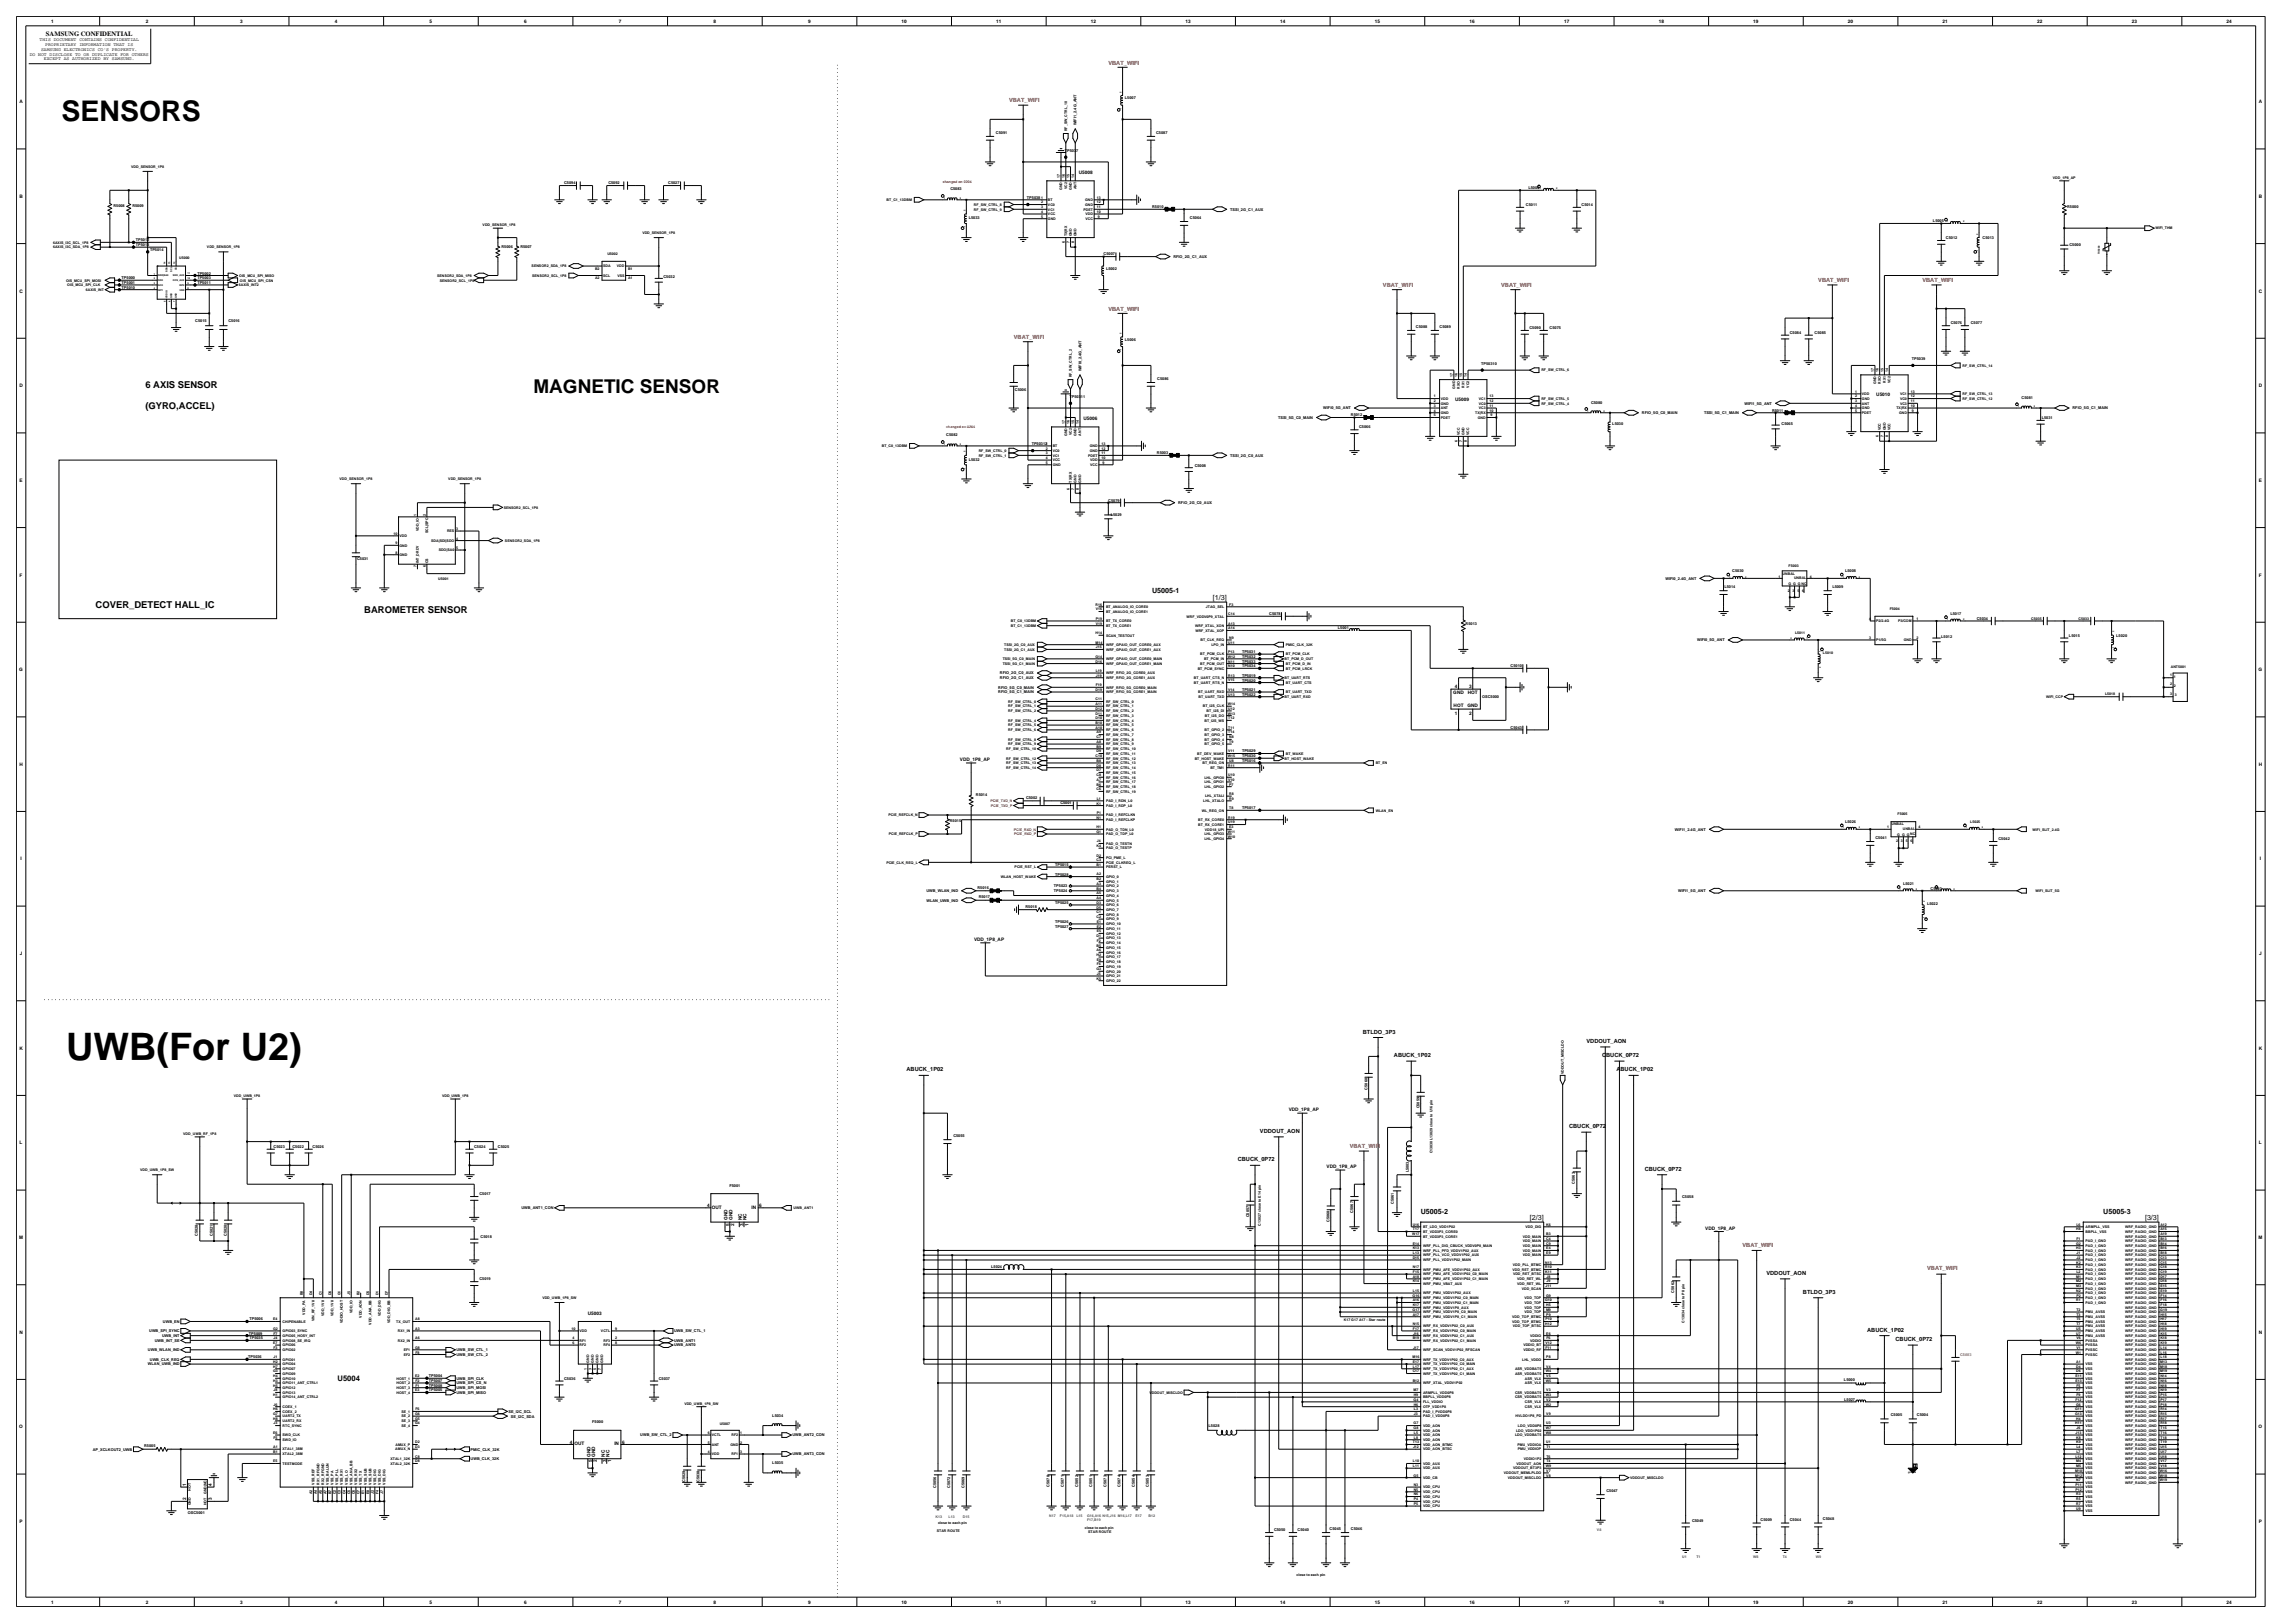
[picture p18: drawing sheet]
<svg xmlns="http://www.w3.org/2000/svg" width="420mm" height="297mm" viewBox="0 0 420 297" stroke-linecap="round" stroke-linejoin="round" font-family="sans-serif">
<defs><g id="words">
<text font-size="6.9" x="12.1" y="194">UWB(For U2)</text>
<text font-size="5.2" x="11.3" y="22.2">SENSORS</text>
<text font-size="3.5" x="97.6" y="71.8">MAGNETIC SENSOR</text>
<g font-size="1.7">
<text x="26.6" y="71">6 AXIS SENSOR</text>
<text x="26.6" y="74.9">(GYRO,ACCEL)</text>
<text x="17.5" y="111.2">COVER_DETECT HALL_IC</text>
<text x="66.7" y="112.1">BAROMETER SENSOR</text>
</g>
<text font-size="1.4" x="61.8" y="252.7">U5004</text>
<g font-size="1.3">
<text x="210.9" y="108.4">U5005-1</text>
<text x="222" y="109.7">[1/3]</text>
<text x="260" y="222.1">U5005-2</text>
<text x="280" y="223.2">[2/3]</text>
<text x="384.9" y="222.1">U5005-3</text>
<text x="392.6" y="223.2">[3/3]</text>
</g>
<text font-size="1.2" x="8.4" y="6.5">SAMSUNG CONFIDENTIAL</text>
<g font-size="1" fill="#f00">
<text x="202.8" y="11.8">VBAT_WIFI</text>
<text x="184.7" y="18.7">VBAT_WIFI</text>
<text x="253.1" y="52.5">VBAT_WIFI</text>
<text x="274.7" y="52.5">VBAT_WIFI</text>
<text x="332.8" y="51.6">VBAT_WIFI</text>
<text x="351.8" y="51.6">VBAT_WIFI</text>
<text x="202.8" y="56.9">VBAT_WIFI</text>
<text x="185.5" y="62">VBAT_WIFI</text>
<text x="247" y="210.1">VBAT_WIFI</text>
<text x="318.9" y="228.1">VBAT_WIFI</text>
<text x="352.7" y="232.4">VBAT_WIFI</text>
</g>
<g font-size="1">
<text x="249.4" y="189.1">BTLDO_3P3</text>
<text x="290.3" y="190.9">VDDOUT_AON</text>
<text x="165.9" y="196.1">ABUCK_1P02</text>
<text x="255.1" y="193.5">ABUCK_1P02</text>
<text x="293.2" y="193.5">CBUCK_0P72</text>
<text x="295.8" y="196.1">ABUCK_1P02</text>
<text x="230.6" y="207.3">VDDOUT_AON</text>
<text x="287.1" y="206.5">CBUCK_0P72</text>
<text x="226.5" y="212.5">CBUCK_0P72</text>
<text x="301" y="214.2">CBUCK_0P72</text>
<text x="323.3" y="233.3">VDDOUT_AON</text>
<text x="329.9" y="236.8">BTLDO_3P3</text>
<text x="341.7" y="243.7">ABUCK_1P02</text>
<text x="346.9" y="245.4">CBUCK_0P72</text>
</g>
<g font-size=".9">
<text x="9.3" y="4.2">1</text>
<text x="26.7" y="4.2">2</text>
<text x="44" y="4.2">3</text>
<text x="61.3" y="4.2">4</text>
<text x="78.6" y="4.2">5</text>
<text x="95.9" y="4.2">6</text>
<text x="113.3" y="4.2">7</text>
<text x="130.6" y="4.2">8</text>
<text x="147.9" y="4.2">9</text>
<text x="165" y="4.2">10</text>
<text x="182.3" y="4.2">11</text>
<text x="199.6" y="4.2">12</text>
<text x="217" y="4.2">13</text>
<text x="234.3" y="4.2">14</text>
<text x="251.6" y="4.2">15</text>
<text x="268.9" y="4.2">16</text>
<text x="286.2" y="4.2">17</text>
<text x="303.6" y="4.2">18</text>
<text x="320.9" y="4.2">19</text>
<text x="338.2" y="4.2">20</text>
<text x="355.5" y="4.2">21</text>
<text x="372.8" y="4.2">22</text>
<text x="390.2" y="4.2">23</text>
<text x="407.5" y="4.2">24</text>
<text x="5.4" y="10.2">DO NOT DISCLOSE TO OR DUPLICATE FOR OTHERS</text>
<text x="7.3" y="7.6">THIS DOCUMENT CONTAINS CONFIDENTIAL</text>
<text x="7.5" y="9.3">SAMSUNG ELECTRONICS CO'S PROPERTY.</text>
<text x="8" y="11">EXCEPT AS AUTHORIZED BY SAMSUNG.</text>
<text x="8.3" y="8.4">PROPRIETARY INFORMATION THAT IS</text>
<text x="3.6" y="18.9">A</text>
<text x="413.4" y="18.9">A</text>
<text x="197.4" y="31.8">U5008</text>
<text x="3.6" y="36.2">B</text>
<text x="413.4" y="36.2">B</text>
<text x="3.6" y="53.5">C</text>
<text x="413.4" y="53.5">C</text>
<text x="3.6" y="70.9">D</text>
<text x="413.4" y="70.9">D</text>
<text x="198.3" y="76.8">U5006</text>
<text x="266.3" y="73.4">U5009</text>
<text x="343.4" y="72.5">U5010</text>
<text x="3.6" y="88.2">E</text>
<text x="413.4" y="88.2">E</text>
<text x="3.6" y="105.5">F</text>
<text x="413.4" y="105.5">F</text>
<text x="3.5" y="122.8">G</text>
<text x="266.3" y="125.9">4</text>
<text x="268.9" y="125.9">3</text>
<text x="413.3" y="122.8">G</text>
<text x="266" y="127.1">GND</text>
<text x="266" y="129.4">HOT</text>
<text x="266.3" y="130.8">1</text>
<text x="268.6" y="129.4">GND</text>
<text x="268.6" y="127.1">HOT</text>
<text x="268.9" y="130.8">2</text>
<text x="3.6" y="140.2">H</text>
<text x="175.7" y="139.3">VDD_1P8_AP</text>
<text x="413.4" y="140.2">H</text>
<text x="3.7" y="157.5">I</text>
<text x="413.5" y="157.5">I</text>
<text x="178.3" y="172.2">VDD_1P8_AP</text>
<text x="3.6" y="174.8">J</text>
<text x="413.4" y="174.8">J</text>
<text x="3.6" y="192.1">K</text>
<text x="413.4" y="192.1">K</text>
<text x="235.8" y="203.4">VDD_1P8_AP</text>
<text x="3.6" y="209.4">L</text>
<text x="413.4" y="209.4">L</text>
<text x="242.8" y="213.8">VDD_1P8_AP</text>
<text x="129.4" y="220.9">4</text>
<text x="130.3" y="221.2">OUT</text>
<text x="137.5" y="221.2">IN</text>
<text x="139" y="220.9">6</text>
<text x="3.5" y="226.7">M</text>
<text x="133.2" y="223.3" transform="rotate(-90 133.2 223.3)">GND</text>
<text x="133.5" y="224.3" transform="rotate(-90 133.5 224.3)">5</text>
<text x="134" y="223.3" transform="rotate(-90 134 223.3)">GND</text>
<text x="134.3" y="224.3" transform="rotate(-90 134.3 224.3)">2</text>
<text x="135.8" y="223.3" transform="rotate(-90 135.8 223.3)">NC</text>
<text x="136.1" y="224.3" transform="rotate(-90 136.1 224.3)">3</text>
<text x="136.6" y="223.3" transform="rotate(-90 136.6 223.3)">NC</text>
<text x="137" y="224.3" transform="rotate(-90 137 224.3)">1</text>
<text x="312.1" y="225">VDD_1P8_AP</text>
<text x="413.3" y="226.7">M</text>
<text x="3.6" y="244.1">N</text>
<text x="107.6" y="240.6">U5003</text>
<text x="413.4" y="244.1">N</text>
<text x="3.5" y="261.4">O</text>
<text x="413.3" y="261.4">O</text>
<text x="104.3" y="264.2">4</text>
<text x="105.1" y="264.5">OUT</text>
<text x="108" y="266.6" transform="rotate(-90 108 266.6)">GND</text>
<text x="108.4" y="267.6" transform="rotate(-90 108.4 267.6)">5</text>
<text x="108.9" y="266.6" transform="rotate(-90 108.9 266.6)">GND</text>
<text x="109.2" y="267.6" transform="rotate(-90 109.2 267.6)">2</text>
<text x="110.7" y="266.6" transform="rotate(-90 110.7 266.6)">NC</text>
<text x="111" y="267.6" transform="rotate(-90 111 267.6)">3</text>
<text x="111.5" y="266.6" transform="rotate(-90 111.5 266.6)">NC</text>
<text x="111.8" y="267.6" transform="rotate(-90 111.8 267.6)">1</text>
<text x="112.4" y="264.5">IN</text>
<text x="113.9" y="264.2">6</text>
<text x="34.1" y="274.5" transform="rotate(-90 34.1 274.5)">2</text>
<text x="34.1" y="271.9" transform="rotate(-90 34.1 271.9)">1</text>
<text x="38.7" y="274.5" transform="rotate(-90 38.7 274.5)">3</text>
<text x="38.7" y="271.9" transform="rotate(-90 38.7 271.9)">4</text>
<text x="3.6" y="278.7">P</text>
<text x="413.4" y="278.7">P</text>
<text x="9.3" y="293.4">1</text>
<text x="26.7" y="293.4">2</text>
<text x="44" y="293.4">3</text>
<text x="61.3" y="293.4">4</text>
<text x="78.6" y="293.4">5</text>
<text x="95.9" y="293.4">6</text>
<text x="113.3" y="293.4">7</text>
<text x="130.6" y="293.4">8</text>
<text x="147.9" y="293.4">9</text>
<text x="165" y="293.4">10</text>
<text x="182.3" y="293.4">11</text>
<text x="199.6" y="293.4">12</text>
<text x="217" y="293.4">13</text>
<text x="234.3" y="293.4">14</text>
<text x="251.6" y="293.4">15</text>
<text x="268.9" y="293.4">16</text>
<text x="286.2" y="293.4">17</text>
<text x="303.6" y="293.4">18</text>
<text x="320.9" y="293.4">19</text>
<text x="338.2" y="293.4">20</text>
<text x="355.5" y="293.4">21</text>
<text x="372.8" y="293.4">22</text>
<text x="390.2" y="293.4">23</text>
<text x="407.5" y="293.4">24</text>
</g>
<g font-size=".7">
<text x="197" y="22.9" transform="rotate(-90 197 22.9)">WIFI1_2.4G_ANT</text>
<text x="205.9" y="18.2">L5007</text>
<text x="182.3" y="24.4">C5091</text>
<text x="194.9" y="27.8">TP5037</text>
<text x="195.3" y="24" transform="rotate(-90 195.3 24)">RF_SW_CTRL_10</text>
<text x="211.6" y="24.5">C5087</text>
<text x="24" y="30.7">VDD_SENSOR_1P8</text>
<text x="103.2" y="33.7">C5094</text>
<text x="111.3" y="33.7">C5092</text>
<text x="122.3" y="33.7">C5027</text>
<text x="173.9" y="34.8">C5083</text>
<text x="194" y="32.6" transform="rotate(-90 194 32.6)">17</text>
<text x="194.4" y="34.8" transform="rotate(-90 194.4 34.8)">GND</text>
<text x="194.8" y="32.6" transform="rotate(-90 194.8 32.6)">16</text>
<text x="195.3" y="34.6" transform="rotate(-90 195.3 34.6)">VC2</text>
<text x="195.7" y="32.6" transform="rotate(-90 195.7 32.6)">15</text>
<text x="196.1" y="34.8" transform="rotate(-90 196.1 34.8)">GND</text>
<text x="196.6" y="32.6" transform="rotate(-90 196.6 32.6)">14</text>
<text x="197" y="34.6" transform="rotate(-90 197 34.6)">ANT</text>
<text x="279.7" y="34.6">L5004</text>
<text x="375.7" y="32.8">VDD_1P8_AP</text>
<text x="20.8" y="37.9">R5008</text>
<text x="24.2" y="37.9">R5009</text>
<text x="88.3" y="41.3">VDD_SENSOR_1P8</text>
<text x="162.3" y="36.8">BT_C1_13DBM</text>
<text x="177.3" y="40">L5033</text>
<text x="178.2" y="37.7">RF_SW_CTRL_8</text>
<text x="178.2" y="38.5">RF_SW_CTRL_9</text>
<text x="187.9" y="36.5">TP5038</text>
<text x="190.5" y="37.2">2</text>
<text x="190.5" y="38.1">3</text>
<text x="190.5" y="39">4</text>
<text x="190.5" y="39.8">5</text>
<text x="190.5" y="36.4">1</text>
<text x="191.8" y="37.7">VC0</text>
<text x="191.8" y="38.5">VC1</text>
<text x="191.8" y="39.4">VCC</text>
<text x="191.8" y="40.3">GND</text>
<text x="191.8" y="36.8">BT</text>
<text x="198.3" y="38.5">PDET</text>
<text x="198.6" y="37.7">GND</text>
<text x="198.6" y="36.8">GND</text>
<text x="198.6" y="40.3">VCC</text>
<text x="198.6" y="39.4">VDD</text>
<text x="200.7" y="39">10</text>
<text x="200.7" y="38.1">11</text>
<text x="200.7" y="37.2">12</text>
<text x="200.7" y="36.4">13</text>
<text x="200.9" y="39.8">9</text>
<text x="210.9" y="38.1">R5010</text>
<text x="217.8" y="40">C5064</text>
<text x="225.1" y="38.5">TSSI_2G_C1_AUX</text>
<text x="279.3" y="37.6">C5011</text>
<text x="289.4" y="37.6">C5014</text>
<text x="353.7" y="40.7">L5005</text>
<text x="378.3" y="38.1">R5000</text>
<text x="394.4" y="42">WIFI_THM</text>
<text x="9.7" y="44.6">6AXIS_I3C_SCL_1P8</text>
<text x="9.7" y="45.5">6AXIS_I3C_SDA_1P8</text>
<text x="24.9" y="45">TP5013</text>
<text x="24.9" y="44.2">TP5012</text>
<text x="27.5" y="45.9">TP5014</text>
<text x="32.8" y="47.4">U5000</text>
<text x="37.9" y="45.5">VDD_SENSOR_1P8</text>
<text x="91.8" y="45.4">R5006</text>
<text x="95.2" y="45.4">R5007</text>
<text x="111.2" y="46.7">U5002</text>
<text x="117.6" y="42.8">VDD_SENSOR_1P8</text>
<text x="194.8" y="44.5" transform="rotate(-90 194.8 44.5)">6</text>
<text x="195.3" y="43.3" transform="rotate(-90 195.3 43.3)">TX|RX</text>
<text x="195.7" y="44.5" transform="rotate(-90 195.7 44.5)">7</text>
<text x="196.1" y="43.3" transform="rotate(-90 196.1 43.3)">GND</text>
<text x="196.6" y="44.5" transform="rotate(-90 196.6 44.5)">8</text>
<text x="197" y="43.3" transform="rotate(-90 197 43.3)">GND</text>
<text x="202" y="46.7">C5007</text>
<text x="214.7" y="47.2">RFIO_2G_C1_AUX</text>
<text x="356.1" y="43.7">C5012</text>
<text x="362.8" y="43.7">C5013</text>
<text x="378.7" y="45">C5000</text>
<text x="12.1" y="51.5">OIS_MCU_SPI_MOSI</text>
<text x="12.3" y="52.4">OIS_MCU_SPI_CLK</text>
<text x="15.7" y="53.2">6AXIS_INT</text>
<text x="22.3" y="52">TP5001</text>
<text x="22.3" y="52.8">TP5010</text>
<text x="22.3" y="51.1">TP5000</text>
<text x="36.1" y="52">TP5011</text>
<text x="36.1" y="51.1">TP5003</text>
<text x="36.1" y="50.2">TP5002</text>
<text x="43.7" y="52.4">6AXIS_INT2</text>
<text x="43.8" y="50.6">OIS_MCU_SPI_MISO</text>
<text x="43.9" y="51.5">OIS_MCU_SPI_CSN</text>
<text x="80" y="50.6">SENSOR2_SDA_1P8</text>
<text x="80.5" y="51.5">SENSOR2_SCL_1P8</text>
<text x="97.3" y="48.9">SENSOR2_SDA_1P8</text>
<text x="97.4" y="50.6">SENSOR2_SCL_1P8</text>
<text x="108.9" y="51.1">A2</text>
<text x="108.9" y="49.3">B2</text>
<text x="110.4" y="50.6">SCL</text>
<text x="110.4" y="48.9">SDA</text>
<text x="112.9" y="48.9">VDD</text>
<text x="113" y="50.6">VSS</text>
<text x="114.9" y="51.1">A1</text>
<text x="114.9" y="49.3">B1</text>
<text x="121.4" y="50.9">C5032</text>
<text x="202.4" y="49.3">L5002</text>
<text x="35.7" y="58.9">C5015</text>
<text x="41.8" y="58.9">C5016</text>
<text x="259.1" y="59.9">C5088</text>
<text x="263.5" y="59.9">C5089</text>
<text x="357" y="59.3">C5076</text>
<text x="360.7" y="59.3">C5077</text>
<text x="205.9" y="62.3">L5006</text>
<text x="279.9" y="60.1">C5090</text>
<text x="283.6" y="60.1">C5075</text>
<text x="327.6" y="61">C5084</text>
<text x="332.1" y="61">C5085</text>
<text x="349.9" y="65.9">TP5039</text>
<text x="185.7" y="71.6">C5006</text>
<text x="196.1" y="69" transform="rotate(-90 196.1 69)">RF_SW_CTRL_2</text>
<text x="197.9" y="67.9" transform="rotate(-90 197.9 67.9)">WIFI0_2.4G_ANT</text>
<text x="211.8" y="69.5">C5086</text>
<text x="265.9" y="69" transform="rotate(-90 265.9 69)">17</text>
<text x="266.3" y="71.1" transform="rotate(-90 266.3 71.1)">GND</text>
<text x="266.7" y="69" transform="rotate(-90 266.7 69)">16</text>
<text x="267.2" y="71.1" transform="rotate(-90 267.2 71.1)">RXO</text>
<text x="267.6" y="69" transform="rotate(-90 267.6 69)">15</text>
<text x="268" y="71" transform="rotate(-90 268 71)">RX1</text>
<text x="268.5" y="69" transform="rotate(-90 268.5 69)">14</text>
<text x="268.9" y="71" transform="rotate(-90 268.9 71)">VC2</text>
<text x="271.1" y="66.8">TP50310</text>
<text x="282.1" y="68">RF_SW_CTRL_6</text>
<text x="339.5" y="71.9">1</text>
<text x="342.9" y="68.1" transform="rotate(-90 342.9 68.1)">17</text>
<text x="343.4" y="70.3" transform="rotate(-90 343.4 70.3)">GND</text>
<text x="343.8" y="68.1" transform="rotate(-90 343.8 68.1)">16</text>
<text x="344.2" y="70.2" transform="rotate(-90 344.2 70.2)">RXO</text>
<text x="344.7" y="68.1" transform="rotate(-90 344.7 68.1)">15</text>
<text x="345.1" y="70.1" transform="rotate(-90 345.1 70.1)">RX1</text>
<text x="345.5" y="68.1" transform="rotate(-90 345.5 68.1)">14</text>
<text x="346" y="70.1" transform="rotate(-90 346 70.1)">VC2</text>
<text x="349.7" y="71.9">13</text>
<text x="359.2" y="67.1">RF_SW_CTRL_14</text>
<text x="194.8" y="77.6" transform="rotate(-90 194.8 77.6)">17</text>
<text x="195.7" y="77.6" transform="rotate(-90 195.7 77.6)">16</text>
<text x="195.7" y="72.8">TP50311</text>
<text x="196.6" y="77.6" transform="rotate(-90 196.6 77.6)">15</text>
<text x="197.4" y="77.6" transform="rotate(-90 197.4 77.6)">14</text>
<text x="233.9" y="76.6">TSSI_5G_C0_MAIN</text>
<text x="242.2" y="74.9">WIFI0_5G_ANT</text>
<text x="247.2" y="76.2">R5012</text>
<text x="262.4" y="73.6">2</text>
<text x="262.4" y="74.5">3</text>
<text x="262.4" y="75.3">4</text>
<text x="262.4" y="76.2">5</text>
<text x="262.4" y="72.7">1</text>
<text x="263.7" y="74">GND</text>
<text x="263.7" y="74.9">ANT</text>
<text x="263.7" y="75.8">GND</text>
<text x="263.7" y="76.6">PDET</text>
<text x="263.7" y="73.2">VDD</text>
<text x="270" y="75.8">TX|RX</text>
<text x="270.5" y="76.6">GND</text>
<text x="270.6" y="74.9">VC3</text>
<text x="270.6" y="74">VC0</text>
<text x="270.6" y="73.2">VC1</text>
<text x="272.6" y="75.3">10</text>
<text x="272.6" y="74.5">11</text>
<text x="272.6" y="73.6">12</text>
<text x="272.6" y="72.7">13</text>
<text x="272.8" y="76.2">9</text>
<text x="282.1" y="74">RF_SW_CTRL_4</text>
<text x="282.1" y="73.2">RF_SW_CTRL_5</text>
<text x="291.2" y="74">C5080</text>
<text x="295.1" y="77.7">L5030</text>
<text x="300.5" y="75.8">RFIO_5G_C0_MAIN</text>
<text x="311.8" y="75.8">TSSI_5G_C1_MAIN</text>
<text x="319.2" y="74.1">WIFI1_5G_ANT</text>
<text x="324.3" y="75.3">R5011</text>
<text x="326" y="77.7">C5065</text>
<text x="339.5" y="74.5">4</text>
<text x="339.5" y="75.3">5</text>
<text x="339.5" y="72.7">2</text>
<text x="339.5" y="73.6">3</text>
<text x="340.7" y="74.9">GND</text>
<text x="340.7" y="75.8">PDET</text>
<text x="340.7" y="73.2">GND</text>
<text x="340.7" y="74">ANT</text>
<text x="340.7" y="72.3">VDD</text>
<text x="347.1" y="74.9">TX|RX</text>
<text x="347.5" y="75.8">GND</text>
<text x="347.7" y="73.2">VC0</text>
<text x="347.7" y="72.3">VC1</text>
<text x="347.7" y="74">VC3</text>
<text x="349.7" y="72.7">12</text>
<text x="349.7" y="74.5">10</text>
<text x="349.7" y="73.6">11</text>
<text x="349.9" y="75.3">9</text>
<text x="359.2" y="73.2">RF_SW_CTRL_12</text>
<text x="359.2" y="72.3">RF_SW_CTRL_13</text>
<text x="370" y="72.9">C5081</text>
<text x="373.7" y="76.6">L5031</text>
<text x="379.3" y="74.9">RFIO_5G_C1_MAIN</text>
<text x="161.4" y="81.8">BT_C0_13DBM</text>
<text x="173.2" y="79.9">C5082</text>
<text x="179.1" y="83.6">RF_SW_CTRL_1</text>
<text x="179.1" y="82.7">RF_SW_CTRL_0</text>
<text x="188.8" y="81.5">TP503121</text>
<text x="191.4" y="82.3">2</text>
<text x="191.4" y="83.1">3</text>
<text x="191.4" y="84">4</text>
<text x="192.7" y="82.7">VC0</text>
<text x="192.7" y="83.6">VC1</text>
<text x="192.7" y="81.8">BT</text>
<text x="195.3" y="79.8" transform="rotate(-90 195.3 79.8)">GND</text>
<text x="196.1" y="79.6" transform="rotate(-90 196.1 79.6)">VC2</text>
<text x="197" y="79.8" transform="rotate(-90 197 79.8)">GND</text>
<text x="197.9" y="79.7" transform="rotate(-90 197.9 79.7)">ANT</text>
<text x="199.1" y="83.6">PDET</text>
<text x="199.4" y="82.7">GND</text>
<text x="199.4" y="81.8">GND</text>
<text x="201.6" y="84">10</text>
<text x="201.6" y="83.1">11</text>
<text x="201.6" y="82.3">12</text>
<text x="201.6" y="81.4">13</text>
<text x="211.7" y="83.1">R5003</text>
<text x="225.1" y="83.6">TSSI_2G_C0_AUX</text>
<text x="248.7" y="78.4">C5066</text>
<text x="266.7" y="80.9" transform="rotate(-90 266.7 80.9)">6</text>
<text x="267.2" y="79.6" transform="rotate(-90 267.2 79.6)">VCC</text>
<text x="267.6" y="80.9" transform="rotate(-90 267.6 80.9)">7</text>
<text x="268" y="79.6" transform="rotate(-90 268 79.6)">GND</text>
<text x="268.5" y="80.9" transform="rotate(-90 268.5 80.9)">8</text>
<text x="268.9" y="79.6" transform="rotate(-90 268.9 79.6)">VCC</text>
<text x="343.8" y="80" transform="rotate(-90 343.8 80)">6</text>
<text x="344.2" y="78.8" transform="rotate(-90 344.2 78.8)">VCC</text>
<text x="344.7" y="80" transform="rotate(-90 344.7 80)">7</text>
<text x="345.1" y="78.8" transform="rotate(-90 345.1 78.8)">GND</text>
<text x="345.5" y="80" transform="rotate(-90 345.5 80)">8</text>
<text x="346" y="78.8" transform="rotate(-90 346 78.8)">VCC</text>
<text x="62.1" y="87.9">VDD_SENSOR_1P8</text>
<text x="82" y="87.9">VDD_SENSOR_1P8</text>
<text x="177.3" y="84.4">L5032</text>
<text x="191.4" y="84.8">5</text>
<text x="192.7" y="84.4">VCC</text>
<text x="192.7" y="85.3">GND</text>
<text x="195.7" y="89.6" transform="rotate(-90 195.7 89.6)">6</text>
<text x="196.1" y="88.3" transform="rotate(-90 196.1 88.3)">TX|RX</text>
<text x="196.6" y="89.6" transform="rotate(-90 196.6 89.6)">7</text>
<text x="197" y="88.3" transform="rotate(-90 197 88.3)">GND</text>
<text x="197.4" y="89.6" transform="rotate(-90 197.4 89.6)">8</text>
<text x="197.9" y="88.3" transform="rotate(-90 197.9 88.3)">GND</text>
<text x="199.5" y="85.3">VCC</text>
<text x="199.5" y="84.4">VDD</text>
<text x="201.8" y="84.8">9</text>
<text x="218.6" y="85.5">C5008</text>
<text x="76.2" y="94.4" transform="rotate(-90 76.2 94.4)">1</text>
<text x="77.9" y="94.4" transform="rotate(-90 77.9 94.4)">2</text>
<text x="92.2" y="93.1">SENSOR2_SCL_1P8</text>
<text x="202.8" y="91.8">C5079</text>
<text x="203.3" y="94.4">L5029</text>
<text x="215.6" y="92.2">RFIO_2G_C0_AUX</text>
<text x="72" y="97.9">10</text>
<text x="72.4" y="101.3">8</text>
<text x="72.4" y="99.6">9</text>
<text x="73.1" y="101.7">GND</text>
<text x="73.1" y="100">GND</text>
<text x="73.1" y="98.3">VDD</text>
<text x="76.6" y="97.2" transform="rotate(-90 76.6 97.2)">VDD_IO</text>
<text x="78.4" y="97.6" transform="rotate(-90 78.4 97.6)">SCL|SPC</text>
<text x="78.9" y="99.2">SDA|SDI|SDO</text>
<text x="80.3" y="100.9">SDO|SA0</text>
<text x="81.8" y="97.4">RES</text>
<text x="83.5" y="97">3</text>
<text x="83.5" y="98.7">4</text>
<text x="83.5" y="100.5">5</text>
<text x="92.4" y="99.2">SENSOR2_SDA_1P8</text>
<text x="65.4" y="102.4">C5031</text>
<text x="76.2" y="103.8" transform="rotate(-90 76.2 103.8)">7</text>
<text x="76.6" y="103.1" transform="rotate(-90 76.6 103.1)">INT_DRDY</text>
<text x="77.9" y="103.8" transform="rotate(-90 77.9 103.8)">6</text>
<text x="78.4" y="103.1" transform="rotate(-90 78.4 103.1)">CS</text>
<text x="80.2" y="106.1">U5001</text>
<text x="304.8" y="106.1">WIFI0_2.4G_ANT</text>
<text x="315.6" y="107.6">L5014</text>
<text x="317" y="104.8">C5030</text>
<text x="325.5" y="105.7">1</text>
<text x="326.2" y="105.1">UNBAL</text>
<text x="327.3" y="107.1">G G G NC</text>
<text x="327.3" y="103.7">F5003</text>
<text x="328.3" y="106">UNBAL</text>
<text x="331.2" y="105.7">4</text>
<text x="335.3" y="107.6">L5009</text>
<text x="337.7" y="104.8">L5008</text>
<text x="185" y="113.9">BT_C0_13DBM</text>
<text x="200.5" y="110.8">R16</text>
<text x="200.5" y="111.7">V16</text>
<text x="200.5" y="113.4">P19</text>
<text x="202.4" y="112.1">BT_ANALOG_IO_CORE1</text>
<text x="202.4" y="111.3">BT_ANALOG_IO_CORE0</text>
<text x="202.4" y="113.9">BT_TX_CORE0</text>
<text x="217.2" y="113">WRF_VDDV0P9_XTAL</text>
<text x="220.7" y="111.3">JTAG_SEL</text>
<text x="224.8" y="112.6">C14</text>
<text x="225" y="110.8">F3</text>
<text x="232.3" y="112.6">C5078</text>
<text x="327.2" y="108.3">2</text>
<text x="328.1" y="108.3">3</text>
<text x="328.9" y="108.3">5</text>
<text x="329.8" y="108.3">6</text>
<text x="342.1" y="113.4">4</text>
<text x="343.4" y="113.9">P2/2.4G</text>
<text x="345.8" y="111.7">F5004</text>
<text x="347.3" y="113.9">P3/COM</text>
<text x="350.7" y="113.4">1</text>
<text x="356.9" y="112.6">L5017</text>
<text x="361.8" y="113.4">C5034</text>
<text x="371.7" y="113.4">C5035</text>
<text x="380.4" y="113.4">C5033</text>
<text x="183.8" y="118.2">TSSI_2G_C0_AUX</text>
<text x="183.8" y="119.1">TSSI_2G_C1_AUX</text>
<text x="185" y="114.7">BT_C1_13DBM</text>
<text x="200.5" y="117.8">M14</text>
<text x="200.5" y="116">H14</text>
<text x="200.5" y="114.3">V19</text>
<text x="200.6" y="118.6">J15</text>
<text x="202.4" y="114.7">BT_TX_CORE1</text>
<text x="202.4" y="118.2">WRF_GPAIO_OUT_CORE0_AUX</text>
<text x="202.4" y="116.5">SCAN_TESTOUT</text>
<text x="202.4" y="119.1">WRF_GPAIO_OUT_CORE1_AUX</text>
<text x="218.7" y="114.7">WRF_XTAL_XON</text>
<text x="218.8" y="115.6">WRF_XTAL_XOP</text>
<text x="219.7" y="119.9">BT_PCM_CLK</text>
<text x="219.7" y="117.3">BT_CLK_REQ</text>
<text x="221.7" y="118.2">LPO_IN</text>
<text x="224.8" y="117.8">U11</text>
<text x="224.8" y="115.2">A14</text>
<text x="224.8" y="114.3">A13</text>
<text x="224.8" y="119.5">P13</text>
<text x="224.9" y="116.9">N9</text>
<text x="227.3" y="119.5">TP5031</text>
<text x="235.3" y="119.9">BT_PCM_CLK</text>
<text x="235.3" y="118.2">PMIC_CLK_32K</text>
<text x="244.8" y="115.1">L5001</text>
<text x="268.2" y="114.3">R5013</text>
<text x="310.6" y="117.4">WIFI0_5G_ANT</text>
<text x="328.5" y="116">L5011</text>
<text x="333.6" y="119.7">L5010</text>
<text x="342.1" y="116.9">3</text>
<text x="343.4" y="117.3">P1/5G</text>
<text x="348.4" y="117.3">GND</text>
<text x="350.7" y="116.9">2</text>
<text x="355.3" y="116.7">L5012</text>
<text x="378.6" y="116.5">L5015</text>
<text x="387.3" y="116.5">L5020</text>
<text x="183" y="124.3">RFIO_2G_C1_AUX</text>
<text x="183" y="123.4">RFIO_2G_C0_AUX</text>
<text x="183.5" y="121.7">TSSI_5G_C1_MAIN</text>
<text x="183.5" y="120.8">TSSI_5G_C0_MAIN</text>
<text x="200.5" y="120.4">G14</text>
<text x="200.5" y="121.2">D16</text>
<text x="200.5" y="123">L19</text>
<text x="200.5" y="125.6">F19</text>
<text x="200.6" y="123.8">J19</text>
<text x="202.4" y="123.4">WRF_RFIO_2G_CORE0_AUX</text>
<text x="202.4" y="124.3">WRF_RFIO_2G_CORE1_AUX</text>
<text x="202.4" y="126">WRF_RFIO_5G_CORE0_MAIN</text>
<text x="202.4" y="120.8">WRF_GPAIO_OUT_CORE0_MAIN</text>
<text x="202.4" y="121.7">WRF_GPAIO_OUT_CORE1_MAIN</text>
<text x="218.5" y="125.1">BT_UART_RTS_N</text>
<text x="218.5" y="124.3">BT_UART_CTS_N</text>
<text x="219.2" y="122.5">BT_PCM_SYNC</text>
<text x="219.6" y="121.7">BT_PCM_OUT</text>
<text x="220.4" y="120.8">BT_PCM_IN</text>
<text x="224.7" y="120.4">W12</text>
<text x="224.8" y="123.8">R13</text>
<text x="224.8" y="122.1">N10</text>
<text x="224.8" y="121.2">N11</text>
<text x="224.8" y="124.7">V15</text>
<text x="227.3" y="123.8">TP5019</text>
<text x="227.3" y="121.3">TP5033</text>
<text x="227.3" y="124.7">TP5020</text>
<text x="227.3" y="122.1">TP5034</text>
<text x="227.3" y="120.4">TP5032</text>
<text x="235.1" y="120.8">BT_PCM_D_OUT</text>
<text x="235.1" y="124.3">BT_UART_RTS</text>
<text x="235.3" y="125.1">BT_UART_CTS</text>
<text x="235.3" y="122.5">BT_PCM_LRCK</text>
<text x="235.3" y="121.7">BT_PCM_D_IN</text>
<text x="276.5" y="122.1">C5010</text>
<text x="397.2" y="123.6">1</text>
<text x="397.2" y="125.4">2</text>
<text x="397.3" y="122.3">ANT5001</text>
<text x="397.9" y="125.7">2</text>
<text x="397.9" y="124">1</text>
<text x="182.7" y="126.9">RFIO_5G_C1_MAIN</text>
<text x="182.7" y="126">RFIO_5G_C0_MAIN</text>
<text x="184.5" y="129.5">RF_SW_CTRL_1</text>
<text x="184.5" y="128.6">RF_SW_CTRL_0</text>
<text x="184.5" y="130.3">RF_SW_CTRL_2</text>
<text x="200.5" y="131.6">D10</text>
<text x="200.5" y="130.8">D11</text>
<text x="200.5" y="129.9">D12</text>
<text x="200.5" y="126.4">D19</text>
<text x="200.5" y="128.2">C11</text>
<text x="200.5" y="129">A11</text>
<text x="202.4" y="131.2">RF_SW_CTRL_3</text>
<text x="202.4" y="130.3">RF_SW_CTRL_2</text>
<text x="202.4" y="126.9">WRF_RFIO_5G_CORE1_MAIN</text>
<text x="202.4" y="128.6">RF_SW_CTRL_0</text>
<text x="202.4" y="129.5">RF_SW_CTRL_1</text>
<text x="219.3" y="126.9">BT_UART_RXD</text>
<text x="219.3" y="127.7">BT_UART_TXD</text>
<text x="220.1" y="129.5">BT_I2S_CLK</text>
<text x="220.5" y="131.2">BT_I2S_DO</text>
<text x="220.8" y="130.3">BT_I2S_DI</text>
<text x="224.7" y="130.8">W13</text>
<text x="224.7" y="129">W14</text>
<text x="224.8" y="129.9">U12</text>
<text x="224.8" y="127.3">U13</text>
<text x="224.8" y="126.4">V14</text>
<text x="224.8" y="131.6">T12</text>
<text x="227.3" y="126.4">TP5021</text>
<text x="227.3" y="127.3">TP5022</text>
<text x="235.1" y="127.7">BT_UART_RXD</text>
<text x="235.3" y="126.9">BT_UART_TXD</text>
<text x="271.3" y="127.7">OSC5000</text>
<text x="374.4" y="127.7">WIFI_CCP</text>
<text x="385.2" y="127.1">L5018</text>
<text x="397.2" y="127.1">3</text>
<text x="398" y="127.4">3</text>
<text x="184.2" y="137.3">RF_SW_CTRL_10</text>
<text x="184.5" y="136.4">RF_SW_CTRL_9</text>
<text x="184.5" y="135.5">RF_SW_CTRL_8</text>
<text x="184.5" y="133.8">RF_SW_CTRL_6</text>
<text x="184.5" y="132.9">RF_SW_CTRL_5</text>
<text x="184.5" y="132">RF_SW_CTRL_4</text>
<text x="200.5" y="132.5">B10</text>
<text x="200.5" y="133.4">A10</text>
<text x="200.7" y="137.7">D9</text>
<text x="200.7" y="135.1">C7</text>
<text x="200.7" y="136.8">B9</text>
<text x="200.7" y="134.2">A9</text>
<text x="200.7" y="135.9">A8</text>
<text x="202.4" y="132">RF_SW_CTRL_4</text>
<text x="202.4" y="135.5">RF_SW_CTRL_8</text>
<text x="202.4" y="132.9">RF_SW_CTRL_5</text>
<text x="202.4" y="137.3">RF_SW_CTRL_10</text>
<text x="202.4" y="136.4">RF_SW_CTRL_9</text>
<text x="202.4" y="134.7">RF_SW_CTRL_7</text>
<text x="202.4" y="133.8">RF_SW_CTRL_6</text>
<text x="220.4" y="132">BT_I2S_WS</text>
<text x="220.5" y="136.4">BT_GPIO_5</text>
<text x="220.5" y="133.8">BT_GPIO_2</text>
<text x="220.5" y="134.7">BT_GPIO_3</text>
<text x="220.5" y="135.5">BT_GPIO_4</text>
<text x="224.8" y="137.7">V11</text>
<text x="224.8" y="134.2">T14</text>
<text x="224.8" y="133.4">T11</text>
<text x="224.9" y="135.1">N8</text>
<text x="225" y="135.9">T9</text>
<text x="227.3" y="137.7">TP5029</text>
<text x="276.5" y="133.3">C5043</text>
<text x="184.2" y="139.8">RF_SW_CTRL_13</text>
<text x="184.2" y="139">RF_SW_CTRL_12</text>
<text x="184.2" y="140.7">RF_SW_CTRL_14</text>
<text x="200.5" y="138.6">C10</text>
<text x="200.7" y="141.2">D7</text>
<text x="200.7" y="140.3">D8</text>
<text x="200.7" y="142">C8</text>
<text x="200.7" y="143.7">B6</text>
<text x="200.7" y="139.4">B8</text>
<text x="200.7" y="142.9">A7</text>
<text x="202.4" y="141.6">RF_SW_CTRL_15</text>
<text x="202.4" y="140.7">RF_SW_CTRL_14</text>
<text x="202.4" y="138.1">RF_SW_CTRL_11</text>
<text x="202.4" y="142.5">RF_SW_CTRL_16</text>
<text x="202.4" y="139">RF_SW_CTRL_12</text>
<text x="202.4" y="139.8">RF_SW_CTRL_13</text>
<text x="202.4" y="143.3">RF_SW_CTRL_17</text>
<text x="218.6" y="139">BT_HOST_WAKE</text>
<text x="219.1" y="138.1">BT_DEV_WAKE</text>
<text x="220.1" y="139.8">BT_REG_ON</text>
<text x="220.4" y="143.3">LHL_GPIO1</text>
<text x="220.4" y="142.5">LHL_GPIO0</text>
<text x="221.5" y="140.7">BT_TM1</text>
<text x="224.7" y="138.6">W15</text>
<text x="224.8" y="142">U10</text>
<text x="224.8" y="140.3">R11</text>
<text x="224.8" y="142.9">V10</text>
<text x="224.9" y="139.4">U8</text>
<text x="225" y="143.7">P7</text>
<text x="227.3" y="139.4">TP5016</text>
<text x="227.3" y="138.6">TP5030</text>
<text x="235.1" y="139">BT_HOST_WAKE</text>
<text x="235.3" y="138.1">BT_WAKE</text>
<text x="251.8" y="139.8">BT_EN</text>
<text x="162.6" y="149.4">PCIE_REFCLK_N</text>
<text x="178.6" y="145.7">R5014</text>
<text x="187.8" y="146.2">C5002</text>
<text x="194" y="147.1">C5001</text>
<text x="200.7" y="147.2">K1</text>
<text x="200.7" y="149.8">N1</text>
<text x="200.7" y="144.6">C6</text>
<text x="200.7" y="148.9">P1</text>
<text x="200.7" y="146.3">L1</text>
<text x="202.4" y="149.4">PAD_I_REFCLKN</text>
<text x="202.4" y="147.6">PAD_I_RDP_L0</text>
<text x="202.4" y="146.8">PAD_I_RDN_L0</text>
<text x="202.4" y="145">RF_SW_CTRL_19</text>
<text x="202.4" y="144.2">RF_SW_CTRL_18</text>
<text x="219.9" y="148.5">WL_REG_ON</text>
<text x="220.2" y="146.8">LHL_XTALO</text>
<text x="220.4" y="144.2">LHL_GPIO2</text>
<text x="220.5" y="145.9">LHL_XTALI</text>
<text x="224.8" y="149.8">R19</text>
<text x="224.9" y="145.5">R8</text>
<text x="224.9" y="146.3">R9</text>
<text x="225" y="148.1">T8</text>
<text x="227.3" y="148.1">TP5017</text>
<text x="251.8" y="148.5">WLAN_EN</text>
<text x="347.3" y="149.2">F5005</text>
<text x="162.6" y="152.8">PCIE_REFCLK_P</text>
<text x="173.8" y="150.4">R5015</text>
<text x="200.7" y="152.4">G1</text>
<text x="200.7" y="155">K4</text>
<text x="200.7" y="151.5">H1</text>
<text x="200.7" y="154.1">J4</text>
<text x="202.4" y="155.4">PAD_O_TESTP</text>
<text x="202.4" y="150.2">PAD_I_REFCLKP</text>
<text x="202.4" y="152">PAD_O_TDN_L0</text>
<text x="202.4" y="154.6">PAD_O_TESTN</text>
<text x="202.4" y="152.8">PAD_O_TDP_L0</text>
<text x="219.3" y="151.1">BT_RX_CORE1</text>
<text x="219.3" y="150.2">BT_RX_CORE0</text>
<text x="220.4" y="153.7">LHL_GPIO4</text>
<text x="220.4" y="152.8">LHL_GPIO3</text>
<text x="220.5" y="152">VDD18_UPI</text>
<text x="224.7" y="152.4">W11</text>
<text x="224.7" y="153.3">W10</text>
<text x="224.8" y="150.7">U19</text>
<text x="225" y="151.5">E3</text>
<text x="306.5" y="152">WIFI1_2.4G_ANT</text>
<text x="337.7" y="150.7">L5026</text>
<text x="343.2" y="153.5">C5041</text>
<text x="345.4" y="151.6">1</text>
<text x="346.2" y="151">UNBAL</text>
<text x="347" y="154.1">2</text>
<text x="347.2" y="152.9">G G G NC</text>
<text x="347.9" y="154.1">3</text>
<text x="348.2" y="151.9">UNBAL</text>
<text x="348.8" y="154.1">5</text>
<text x="349.6" y="154.1">6</text>
<text x="351.1" y="151.6">4</text>
<text x="360.6" y="150.7">L5025</text>
<text x="365.7" y="153.8">C5042</text>
<text x="372" y="152">WIFI_SLIT_2.4G</text>
<text x="162.2" y="158">PCIE_CLK_REQ_L</text>
<text x="183.1" y="160.6">WLAN_HOST_WAKE</text>
<text x="185.7" y="158.9">PCIE_RST_L</text>
<text x="193.1" y="158.5">TP5015</text>
<text x="193.1" y="160.2">TP5028</text>
<text x="200.7" y="156.7">D2</text>
<text x="200.7" y="157.6">C3</text>
<text x="200.7" y="158.5">B1</text>
<text x="200.7" y="161.1">B2</text>
<text x="200.7" y="160.2">A2</text>
<text x="200.7" y="161.9">A3</text>
<text x="202.4" y="157.2">PCI_PME_L</text>
<text x="202.4" y="158">PCIE_CLKREQ_L</text>
<text x="202.4" y="158.9">PERST_L</text>
<text x="202.4" y="161.5">GPIO_1</text>
<text x="202.4" y="160.6">GPIO_0</text>
<text x="348.3" y="161.9">L5021</text>
<text x="169.5" y="165">WLAN_UWB_IND</text>
<text x="169.5" y="163.3">UWB_WLAN_IND</text>
<text x="178.9" y="162.6">R5016</text>
<text x="179.1" y="164.4">R5017</text>
<text x="187.7" y="166.1">R5018</text>
<text x="192.9" y="163.3">TP5024</text>
<text x="192.9" y="162.4">TP5023</text>
<text x="193.1" y="165.4">TP5025</text>
<text x="200.7" y="165.4">D3</text>
<text x="200.7" y="166.3">D5</text>
<text x="200.7" y="167.1">C1</text>
<text x="200.7" y="168">C2</text>
<text x="200.7" y="162.8">B4</text>
<text x="200.7" y="164.5">A4</text>
<text x="200.7" y="163.7">A5</text>
<text x="202.4" y="165.8">GPIO_6</text>
<text x="202.4" y="166.7">GPIO_7</text>
<text x="202.4" y="167.6">GPIO_8</text>
<text x="202.4" y="163.2">GPIO_3</text>
<text x="202.4" y="162.4">GPIO_2</text>
<text x="202.4" y="165">GPIO_5</text>
<text x="202.4" y="164.1">GPIO_4</text>
<text x="307.1" y="163.3">WIFI1_5G_ANT</text>
<text x="352.7" y="165.7">L5022</text>
<text x="353.3" y="162.8">C5093</text>
<text x="372.5" y="163.2">WIFI_SLIT_5G</text>
<text x="193.1" y="169.7">TP5027</text>
<text x="193.1" y="168.9">TP5026</text>
<text x="200.7" y="171.5">D1</text>
<text x="200.7" y="173.2">B5</text>
<text x="200.7" y="170.6">E5</text>
<text x="200.7" y="168.9">E1</text>
<text x="200.7" y="169.7">E2</text>
<text x="200.7" y="172.3">F2</text>
<text x="202.4" y="171">GPIO_12</text>
<text x="202.4" y="172.8">GPIO_14</text>
<text x="202.4" y="169.3">GPIO_10</text>
<text x="202.4" y="170.2">GPIO_11</text>
<text x="202.4" y="171.9">GPIO_13</text>
<text x="202.4" y="168.4">GPIO_9</text>
<text x="202.4" y="173.6">GPIO_15</text>
<text x="200.7" y="177.5">G3</text>
<text x="200.7" y="179.3">K5</text>
<text x="200.7" y="174.9">H2</text>
<text x="200.7" y="174.1">A6</text>
<text x="200.7" y="175.8">E8</text>
<text x="200.7" y="176.7">F4</text>
<text x="200.7" y="178.4">J5</text>
<text x="202.4" y="179.7">GPIO_22</text>
<text x="202.4" y="178">GPIO_20</text>
<text x="202.4" y="175.4">GPIO_17</text>
<text x="202.4" y="178.8">GPIO_21</text>
<text x="202.4" y="176.2">GPIO_18</text>
<text x="202.4" y="177.1">GPIO_19</text>
<text x="202.4" y="174.5">GPIO_16</text>
<text x="286.2" y="196.6" transform="rotate(-90 286.2 196.6)">VDDOUT_MISCLDO</text>
<text x="42.8" y="200.7">VDD_UWB_1P8</text>
<text x="80.9" y="200.7">VDD_UWB_1P8</text>
<text x="250.3" y="199.4" transform="rotate(-90 250.3 199.4)">C5060</text>
<text x="259.8" y="202.8" transform="rotate(-90 259.8 202.8)">C5059</text>
<text x="33.5" y="207.6">VDD_UWB_RF_1P8</text>
<text x="174.5" y="208">C5055</text>
<text x="25.7" y="214.3">VDD_UWB_1P8_SW</text>
<text x="50.1" y="210.1">C5023</text>
<text x="53.5" y="210.1">C5022</text>
<text x="57.2" y="210.1">C5026</text>
<text x="86.8" y="210.1">C5024</text>
<text x="91.1" y="210.1">C5025</text>
<text x="257.8" y="214.5" transform="rotate(-90 257.8 214.5)">L5003</text>
<text x="262.2" y="211.1" transform="rotate(-90 262.2 211.1)">C13030 L13029 close to U16 pin</text>
<text x="87.7" y="218.7">C5017</text>
<text x="95.4" y="221.3">UWB_ANT1_CON</text>
<text x="133.5" y="217.2">F5001</text>
<text x="145.2" y="221.2">UWB_ANT1</text>
<text x="247.6" y="221.9" transform="rotate(-90 247.6 221.9)">C5067</text>
<text x="255.1" y="220.3" transform="rotate(-90 255.1 220.3)">C5061</text>
<text x="288.2" y="216.6" transform="rotate(-90 288.2 216.6)">C5063</text>
<text x="307.9" y="219.3">C5058</text>
<text x="36.2" y="226.1" transform="rotate(-90 36.2 226.1)">C5028</text>
<text x="38.9" y="226.1" transform="rotate(-90 38.9 226.1)">C5021</text>
<text x="41.5" y="226.1" transform="rotate(-90 41.5 226.1)">C5020</text>
<text x="88" y="226.5">C5018</text>
<text x="228.6" y="222.8" transform="rotate(-90 228.6 222.8)">C5057</text>
<text x="230.8" y="224.3" transform="rotate(-90 230.8 224.3)">C13027 close to E14 pin</text>
<text x="243.3" y="223.6" transform="rotate(-90 243.3 223.6)">C5068</text>
<text x="258.5" y="226">W17</text>
<text x="258.5" y="224.3">U16</text>
<text x="258.6" y="227.8">E14</text>
<text x="258.6" y="225.1">T17</text>
<text x="260.4" y="226.5">BT_VDD3P3_CORE1</text>
<text x="260.4" y="224.7">BT_LDO_VDD1P02</text>
<text x="260.4" y="225.6">BT_VDD3P3_CORE0</text>
<text x="278.7" y="226.5">VDD_MAIN</text>
<text x="278.7" y="227.3">VDD_MAIN</text>
<text x="279.2" y="224.7">VDD_DIG</text>
<text x="283" y="224.3">K6</text>
<text x="283" y="227.8">C9</text>
<text x="283" y="226">B3</text>
<text x="283" y="226.9">C4</text>
<text x="379.9" y="227.8">G2</text>
<text x="380" y="225.1">H8</text>
<text x="380" y="224.3">L6</text>
<text x="380" y="226.9">F1</text>
<text x="381.7" y="224.7">ARMPLL_VSS</text>
<text x="381.7" y="225.6">BBPLL_VSS</text>
<text x="381.7" y="227.3">PAD_I_GND</text>
<text x="388.9" y="227.3">WRF_RADIO_GND</text>
<text x="388.9" y="224.7">WRF_RADIO_GND</text>
<text x="388.9" y="225.6">WRF_RADIO_GND</text>
<text x="388.9" y="226.5">WRF_RADIO_GND</text>
<text x="395.4" y="226">A19</text>
<text x="395.4" y="226.9">B13</text>
<text x="395.4" y="227.8">B14</text>
<text x="395.4" y="224.3">A12</text>
<text x="395.4" y="225.1">A15</text>
<text x="181.4" y="232.1">L5024</text>
<text x="258.5" y="232.1">N17</text>
<text x="258.5" y="228.6">K13</text>
<text x="258.5" y="230.4">D15</text>
<text x="258.5" y="233.8">A18</text>
<text x="258.6" y="229.5">L13</text>
<text x="258.6" y="232.9">F15</text>
<text x="260.4" y="232.5">WRF_PMU_AFE_VDDV1P02_AUX</text>
<text x="260.4" y="229.9">WRF_PLL_VCO_VDDV1P02_AUX</text>
<text x="260.4" y="229">WRF_PLL_PFD_VDDV1P02_AUX</text>
<text x="260.4" y="233.4">WRF_PMU_AFE_VDDV1P02_C0_MAIN</text>
<text x="260.4" y="230.8">WRF_PLL_VDDV1P02_MAIN</text>
<text x="260.4" y="228.2">WRF_PLL_DIG_CBUCK_VDDV0P8_MAIN</text>
<text x="276.8" y="232.5">VDD_RET_BTMC</text>
<text x="276.9" y="231.7">VDD_PLL_BTMC</text>
<text x="276.9" y="233.4">VDD_RET_BTSC</text>
<text x="278.7" y="228.2">VDD_MAIN</text>
<text x="278.7" y="229">VDD_MAIN</text>
<text x="278.7" y="229.9">VDD_MAIN</text>
<text x="282.8" y="232.1">R10</text>
<text x="282.8" y="231.2">N13</text>
<text x="282.8" y="232.9">K11</text>
<text x="283" y="228.6">E4</text>
<text x="283" y="229.5">E9</text>
<text x="283" y="233.8">J8</text>
<text x="379.9" y="233.8">M1</text>
<text x="380" y="231.2">K2</text>
<text x="380" y="232.1">K3</text>
<text x="380" y="228.6">H3</text>
<text x="380" y="232.9">L2</text>
<text x="380" y="230.4">J2</text>
<text x="380" y="229.5">J1</text>
<text x="381.7" y="233.4">PAD_I_GND</text>
<text x="381.7" y="231.7">PAD_I_GND</text>
<text x="381.7" y="232.5">PAD_I_GND</text>
<text x="381.7" y="229">PAD_I_GND</text>
<text x="381.7" y="229.9">PAD_I_GND</text>
<text x="381.7" y="230.8">PAD_I_GND</text>
<text x="381.7" y="228.2">PAD_I_GND</text>
<text x="388.9" y="228.2">WRF_RADIO_GND</text>
<text x="388.9" y="229">WRF_RADIO_GND</text>
<text x="388.9" y="229.9">WRF_RADIO_GND</text>
<text x="388.9" y="230.8">WRF_RADIO_GND</text>
<text x="388.9" y="231.7">WRF_RADIO_GND</text>
<text x="388.9" y="232.5">WRF_RADIO_GND</text>
<text x="388.9" y="233.4">WRF_RADIO_GND</text>
<text x="395.4" y="232.9">C19</text>
<text x="395.4" y="233.8">D17</text>
<text x="395.4" y="228.6">B16</text>
<text x="395.4" y="229.5">B18</text>
<text x="395.4" y="230.4">C13</text>
<text x="395.4" y="231.2">C15</text>
<text x="395.4" y="232.1">C18</text>
<text x="55.4" y="237" transform="rotate(-90 55.4 237)">B8</text>
<text x="57.1" y="237" transform="rotate(-90 57.1 237)">D4</text>
<text x="58.9" y="237" transform="rotate(-90 58.9 237)">C1</text>
<text x="60.6" y="237" transform="rotate(-90 60.6 237)">D6</text>
<text x="62.3" y="237" transform="rotate(-90 62.3 237)">G1</text>
<text x="64.1" y="237" transform="rotate(-90 64.1 237)">J5</text>
<text x="65.8" y="237" transform="rotate(-90 65.8 237)">B2</text>
<text x="67.5" y="237" transform="rotate(-90 67.5 237)">D5</text>
<text x="69.3" y="237" transform="rotate(-90 69.3 237)">D1</text>
<text x="71" y="237" transform="rotate(-90 71 237)">D7</text>
<text x="87.7" y="234.3">C5019</text>
<text x="99.3" y="237.7">VDD_UWB_1P8_SW</text>
<text x="258.5" y="237.3">G16</text>
<text x="258.5" y="239.9">G17</text>
<text x="258.5" y="234.7">K14</text>
<text x="258.5" y="239">K17</text>
<text x="258.5" y="238.1">A16</text>
<text x="258.6" y="236.4">L15</text>
<text x="260.4" y="235.1">WRF_PMU_VBAT_AUX</text>
<text x="260.4" y="239.5">WRF_PMU_VDDV1P8_AUX</text>
<text x="260.4" y="236.8">WRF_PMU_VDDV1P02_AUX</text>
<text x="260.4" y="237.7">WRF_PMU_VDDV1P02_C0_MAIN</text>
<text x="260.4" y="238.6">WRF_PMU_VDDV1P02_C1_MAIN</text>
<text x="260.4" y="234.2">WRF_PMU_AFE_VDDV1P02_C1_MAIN</text>
<text x="277.7" y="234.2">VDD_RET_WL</text>
<text x="277.7" y="235.1">VDD_RET_WL</text>
<text x="278.5" y="236">VDD_SCAN</text>
<text x="279" y="237.7">VDD_TOP</text>
<text x="279" y="239.5">VDD_TOP</text>
<text x="279" y="238.6">VDD_TOP</text>
<text x="282.8" y="238.1">G10</text>
<text x="282.8" y="235.6">J11</text>
<text x="282.9" y="239.9">M9</text>
<text x="283" y="237.3">G9</text>
<text x="283" y="239">H5</text>
<text x="283" y="234.7">J9</text>
<text x="306.4" y="236.5" transform="rotate(-90 306.4 236.5)">C5062</text>
<text x="379.9" y="235.6">M3</text>
<text x="379.9" y="234.7">M2</text>
<text x="380" y="238.1">R1</text>
<text x="380" y="236.4">N2</text>
<text x="380" y="237.3">P2</text>
<text x="380" y="239.9">T2</text>
<text x="381.7" y="237.7">PAD_I_GND</text>
<text x="381.7" y="238.6">PAD_I_GND</text>
<text x="381.7" y="236.8">PAD_I_GND</text>
<text x="381.7" y="234.2">PAD_I_GND</text>
<text x="381.7" y="235.1">PAD_I_GND</text>
<text x="381.7" y="236">PAD_I_GND</text>
<text x="388.9" y="237.7">WRF_RADIO_GND</text>
<text x="388.9" y="238.6">WRF_RADIO_GND</text>
<text x="388.9" y="239.5">WRF_RADIO_GND</text>
<text x="388.9" y="234.2">WRF_RADIO_GND</text>
<text x="388.9" y="235.1">WRF_RADIO_GND</text>
<text x="388.9" y="236">WRF_RADIO_GND</text>
<text x="388.9" y="236.8">WRF_RADIO_GND</text>
<text x="395.3" y="239.9">G19</text>
<text x="395.4" y="234.7">D18</text>
<text x="395.4" y="236.4">E19</text>
<text x="395.4" y="235.6">E15</text>
<text x="395.4" y="237.3">F14</text>
<text x="395.4" y="238.1">F16</text>
<text x="395.4" y="239">F18</text>
<text x="27.3" y="243.8">UWB_SPI_SYNC</text>
<text x="28.3" y="245.5">UWB_INT_SE</text>
<text x="29.7" y="244.7">UWB_INT</text>
<text x="29.8" y="242.1">UWB_EN</text>
<text x="45.6" y="244.3">TP5009</text>
<text x="45.6" y="241.6">TP5006</text>
<text x="45.6" y="245.1">TP5035</text>
<text x="50" y="243.3">G2</text>
<text x="50" y="241.6">E4</text>
<text x="50" y="245.9">E7</text>
<text x="50" y="244.2">F7</text>
<text x="50" y="245.1">J4</text>
<text x="51.7" y="245.5">GPIO08_SE_IRQ</text>
<text x="51.7" y="244.6">GPIO05_HOSY_INT</text>
<text x="51.7" y="243.8">GPIO03_SYNC</text>
<text x="51.7" y="242">CHIPENABLE</text>
<text x="55.8" y="240.6" transform="rotate(-90 55.8 240.6)">VDD_PA</text>
<text x="57.6" y="241.8" transform="rotate(-90 57.6 241.8)">VIN_RF_1V8</text>
<text x="59.3" y="240.8" transform="rotate(-90 59.3 240.8)">VDD_1V8</text>
<text x="61" y="240.8" transform="rotate(-90 61 240.8)">VDD_1V8</text>
<text x="62.8" y="242.2" transform="rotate(-90 62.8 242.2)">VDDIO_HOST</text>
<text x="64.5" y="240.3" transform="rotate(-90 64.5 240.3)">VDD_IO</text>
<text x="66.2" y="241.1" transform="rotate(-90 66.2 241.1)">VDD_AON</text>
<text x="68" y="242.4" transform="rotate(-90 68 242.4)">VDD_ANA_BB</text>
<text x="69.7" y="240.8" transform="rotate(-90 69.7 240.8)">VDD_DIG</text>
<text x="71.4" y="242.1" transform="rotate(-90 71.4 242.1)">VDD_DIG_BB</text>
<text x="72.5" y="242">TX_OUT</text>
<text x="72.8" y="243.8">RX1_IN</text>
<text x="72.8" y="245.5">RX2_IN</text>
<text x="76" y="241.6">A8</text>
<text x="76" y="243.3">A3</text>
<text x="76" y="245.1">A6</text>
<text x="104.6" y="243.3">10</text>
<text x="104.8" y="245.1">4</text>
<text x="104.8" y="245.9">6</text>
<text x="106.1" y="243.8">VDD</text>
<text x="106.1" y="245.5">RF1</text>
<text x="110" y="243.8">VCTL</text>
<text x="110.5" y="245.5">RF3</text>
<text x="112.6" y="245.9">8</text>
<text x="112.6" y="243.3">9</text>
<text x="112.6" y="245.1">2</text>
<text x="123.4" y="243.8">UWB_SW_CTL_1</text>
<text x="123.4" y="245.5">UWB_ANT1</text>
<text x="245.9" y="241.8">K17 G17 A17 : Star route</text>
<text x="258.5" y="242.5">N15</text>
<text x="258.5" y="240.7">A17</text>
<text x="258.5" y="245.1">B19</text>
<text x="258.6" y="243.3">F17</text>
<text x="258.6" y="244.2">J16</text>
<text x="260.4" y="242.9">WRF_RX_VDDV1P02_C0_AUX</text>
<text x="260.4" y="244.6">WRF_RX_VDDV1P02_C1_AUX</text>
<text x="260.4" y="243.8">WRF_RX_VDDV1P02_C0_MAIN</text>
<text x="260.4" y="240.3">WRF_PMU_VDDV1P8_C0_MAIN</text>
<text x="260.4" y="241.2">WRF_PMU_VDDV1P8_C1_MAIN</text>
<text x="260.4" y="245.5">WRF_RX_VDDV1P02_C1_MAIN</text>
<text x="276.8" y="241.2">VDD_TOP_BTMC</text>
<text x="276.8" y="242">VDD_TOP_BTMC</text>
<text x="276.9" y="242.9">VDD_TOP_BTSC</text>
<text x="279" y="240.3">VDD_TOP</text>
<text x="280" y="245.5">VDDIO</text>
<text x="280" y="244.6">VDDIO</text>
<text x="282.8" y="242.5">H12</text>
<text x="282.8" y="245.9">V12</text>
<text x="282.8" y="241.6">P10</text>
<text x="283" y="240.7">P9</text>
<text x="283" y="244.2">E6</text>
<text x="283" y="245.1">F6</text>
<text x="308.3" y="242" transform="rotate(-90 308.3 242)">C13034 close to P8 pin</text>
<text x="379.9" y="245.9">W6</text>
<text x="380" y="243.3">U5</text>
<text x="380" y="244.2">U7</text>
<text x="380" y="245.1">V6</text>
<text x="380" y="240.7">T3</text>
<text x="380" y="241.6">T5</text>
<text x="380" y="242.5">T7</text>
<text x="381.7" y="243.8">PMU_AVSS</text>
<text x="381.7" y="244.6">PMU_AVSS</text>
<text x="381.7" y="245.5">PVSSA</text>
<text x="381.7" y="240.3">PMU_AVSS</text>
<text x="381.7" y="241.2">PMU_AVSS</text>
<text x="381.7" y="242">PMU_AVSS</text>
<text x="381.7" y="242.9">PMU_AVSS</text>
<text x="388.9" y="244.6">WRF_RADIO_GND</text>
<text x="388.9" y="245.5">WRF_RADIO_GND</text>
<text x="388.9" y="242.9">WRF_RADIO_GND</text>
<text x="388.9" y="243.8">WRF_RADIO_GND</text>
<text x="388.9" y="240.3">WRF_RADIO_GND</text>
<text x="388.9" y="241.2">WRF_RADIO_GND</text>
<text x="388.9" y="242">WRF_RADIO_GND</text>
<text x="395.4" y="244.2">K15</text>
<text x="395.4" y="245.1">K18</text>
<text x="395.4" y="245.9">K19</text>
<text x="395.4" y="241.6">H17</text>
<text x="395.4" y="242.5">H18</text>
<text x="395.4" y="243.3">H19</text>
<text x="395.4" y="240.7">H15</text>
<text x="27.1" y="247.3">UWB_WLAN_IND</text>
<text x="27.1" y="249.9">WLAN_UWB_IND</text>
<text x="27.4" y="249">UWB_CLK_REQ</text>
<text x="45.4" y="248.6">TP5036</text>
<text x="50" y="251.1">G3</text>
<text x="50" y="252">H4</text>
<text x="50" y="250.3">H7</text>
<text x="50" y="249.4">H2</text>
<text x="50" y="246.8">F3</text>
<text x="50" y="248.5">J1</text>
<text x="51.7" y="250.7">GPIO07</text>
<text x="51.7" y="249">GPIO01</text>
<text x="51.7" y="249.8">GPIO04</text>
<text x="51.7" y="251.6">GPIO09</text>
<text x="51.7" y="246.4">GPIO06</text>
<text x="51.7" y="247.2">GPIO02</text>
<text x="73.9" y="247.2">EF1</text>
<text x="73.9" y="248.1">EF2</text>
<text x="76" y="246.8">G8</text>
<text x="76" y="252">E2</text>
<text x="76" y="247.7">F8</text>
<text x="83.5" y="248.1">UWB_SW_CTL_2</text>
<text x="83.5" y="247.3">UWB_SW_CTL_1</text>
<text x="106.1" y="246.4">RF2</text>
<text x="107.4" y="250.7" transform="rotate(-90 107.4 250.7)">1</text>
<text x="107.8" y="249.4" transform="rotate(-90 107.8 249.4)">GND</text>
<text x="108.2" y="250.7" transform="rotate(-90 108.2 250.7)">3</text>
<text x="108.7" y="249.4" transform="rotate(-90 108.7 249.4)">GND</text>
<text x="109.1" y="250.7" transform="rotate(-90 109.1 250.7)">5</text>
<text x="109.5" y="249.4" transform="rotate(-90 109.5 249.4)">GND</text>
<text x="110" y="250.7" transform="rotate(-90 110 250.7)">7</text>
<text x="110.4" y="249.4" transform="rotate(-90 110.4 249.4)">GND</text>
<text x="110.5" y="246.4">RF4</text>
<text x="123.4" y="246.4">UWB_ANT0</text>
<text x="258.5" y="248.5">M16</text>
<text x="258.5" y="251.1">C17</text>
<text x="258.6" y="249.4">E17</text>
<text x="258.6" y="250.3">L17</text>
<text x="258.6" y="246.8">J17</text>
<text x="260.4" y="249">WRF_TX_VDDV1P02_C0_AUX</text>
<text x="260.4" y="250.7">WRF_TX_VDDV1P02_C1_AUX</text>
<text x="260.4" y="247.2">WRF_SCAN_VDDV1P02_RFSCAN</text>
<text x="260.4" y="249.8">WRF_TX_VDDV1P02_C0_MAIN</text>
<text x="260.4" y="251.6">WRF_TX_VDDV1P02_C1_MAIN</text>
<text x="277.3" y="251.6">ASR_VDDBAT5</text>
<text x="277.3" y="250.7">ASR_VDDBAT5</text>
<text x="278.6" y="249">LHL_VDDO</text>
<text x="278.8" y="246.4">VDDIO_BT</text>
<text x="278.8" y="247.2">VDDIO_RF</text>
<text x="282.8" y="246.8">F11</text>
<text x="282.9" y="251.1">W4</text>
<text x="283" y="250.3">V4</text>
<text x="283" y="252">V5</text>
<text x="283" y="248.5">P8</text>
<text x="379.8" y="252">E11</text>
<text x="379.9" y="247.7">W1</text>
<text x="380" y="250.3">D4</text>
<text x="380" y="251.1">D6</text>
<text x="380" y="249.4">A1</text>
<text x="380" y="246.8">V1</text>
<text x="381.7" y="248.1">PVSSC</text>
<text x="381.7" y="246.4">PVSSA</text>
<text x="381.7" y="247.2">PVSSC</text>
<text x="381.7" y="250.7">VSS</text>
<text x="381.7" y="251.6">VSS</text>
<text x="381.7" y="249.8">VSS</text>
<text x="388.9" y="249.8">WRF_RADIO_GND</text>
<text x="388.9" y="250.7">WRF_RADIO_GND</text>
<text x="388.9" y="251.6">WRF_RADIO_GND</text>
<text x="388.9" y="247.2">WRF_RADIO_GND</text>
<text x="388.9" y="248.1">WRF_RADIO_GND</text>
<text x="388.9" y="249">WRF_RADIO_GND</text>
<text x="388.9" y="246.4">WRF_RADIO_GND</text>
<text x="395.3" y="249.4">M13</text>
<text x="395.3" y="250.3">M18</text>
<text x="395.3" y="251.1">M19</text>
<text x="395.4" y="252">N14</text>
<text x="395.4" y="246.8">L14</text>
<text x="395.4" y="247.7">L16</text>
<text x="395.4" y="248.5">L18</text>
<text x="50" y="253.7">H5</text>
<text x="50" y="255.5">H1</text>
<text x="50" y="252.9">H3</text>
<text x="50" y="257.2">J6</text>
<text x="50" y="254.6">J8</text>
<text x="51.7" y="257.6">COEX_1</text>
<text x="51.7" y="255">GPIO13</text>
<text x="51.7" y="252.4">GPIO10</text>
<text x="51.7" y="254.2">GPIO12</text>
<text x="51.7" y="255.9">GPIO14_ANT_CTRL2</text>
<text x="51.7" y="253.3">GPIO11_ANT_CTRL1</text>
<text x="72.5" y="254.2">HOST_3</text>
<text x="72.5" y="253.3">HOST_2</text>
<text x="72.5" y="252.4">HOST_1</text>
<text x="72.5" y="255">HOST_4</text>
<text x="76" y="254.6">E3</text>
<text x="76" y="253.7">F1</text>
<text x="76" y="252.9">F2</text>
<text x="78.5" y="252">TP5004</text>
<text x="78.5" y="254.6">TP5005</text>
<text x="78.5" y="252.9">TP5007</text>
<text x="78.5" y="253.8">TP5008</text>
<text x="83.5" y="252.5">UWB_SPI_CLK</text>
<text x="83.5" y="255">UWB_SPI_MISO</text>
<text x="83.5" y="253.3">UWB_SPI_CS_N</text>
<text x="83.5" y="254.2">UWB_SPI_MOSI</text>
<text x="103.2" y="252.5">C5036</text>
<text x="120.6" y="252.5">C5037</text>
<text x="125.2" y="257.1">VDD_UWB_1P8_SW</text>
<text x="210.4" y="255">VDDOUT_MISCLDO</text>
<text x="258.5" y="252.9">B12</text>
<text x="258.7" y="254.6">M7</text>
<text x="258.7" y="256.3">G4</text>
<text x="258.7" y="257.2">H6</text>
<text x="258.7" y="255.5">H9</text>
<text x="260.4" y="255">ARMPLL_VDD0P8</text>
<text x="260.4" y="257.6">OTP_VDD1P8</text>
<text x="260.4" y="255.9">BBPLL_VDD0P8</text>
<text x="260.4" y="256.8">FLL_VDDIO</text>
<text x="260.4" y="253.3">WRF_XTAL_VDDV1P02</text>
<text x="277.3" y="255.9">CSR_VDDBAT5</text>
<text x="277.3" y="255">CSR_VDDBAT5</text>
<text x="279.1" y="257.6">CSR_VLX</text>
<text x="279.1" y="253.3">ASR_VLX</text>
<text x="279.1" y="256.8">CSR_VLX</text>
<text x="279.1" y="252.4">ASR_VLX</text>
<text x="282.9" y="257.2">W2</text>
<text x="282.9" y="255.5">W3</text>
<text x="282.9" y="252.9">W5</text>
<text x="283" y="256.3">V2</text>
<text x="283" y="254.6">V3</text>
<text x="337.5" y="252.7">L5000</text>
<text x="337.5" y="256.3">L5027</text>
<text x="379.8" y="252.9">E13</text>
<text x="379.8" y="256.3">F12</text>
<text x="379.9" y="257.2">G6</text>
<text x="380" y="255.5">F9</text>
<text x="380" y="253.7">F5</text>
<text x="380" y="254.6">F7</text>
<text x="381.7" y="257.6">VSS</text>
<text x="381.7" y="256.8">VSS</text>
<text x="381.7" y="254.2">VSS</text>
<text x="381.7" y="255">VSS</text>
<text x="381.7" y="255.9">VSS</text>
<text x="381.7" y="252.4">VSS</text>
<text x="381.7" y="253.3">VSS</text>
<text x="388.9" y="255.9">WRF_RADIO_GND</text>
<text x="388.9" y="256.8">WRF_RADIO_GND</text>
<text x="388.9" y="257.6">WRF_RADIO_GND</text>
<text x="388.9" y="252.4">WRF_RADIO_GND</text>
<text x="388.9" y="253.3">WRF_RADIO_GND</text>
<text x="388.9" y="254.2">WRF_RADIO_GND</text>
<text x="388.9" y="255">WRF_RADIO_GND</text>
<text x="395.4" y="252.9">N16</text>
<text x="395.4" y="253.7">N18</text>
<text x="395.4" y="254.6">N19</text>
<text x="395.4" y="255.5">P15</text>
<text x="395.4" y="256.3">P17</text>
<text x="395.4" y="257.2">P18</text>
<text x="50" y="258.9">G7</text>
<text x="50" y="258.1">H6</text>
<text x="50" y="259.8">H8</text>
<text x="50" y="262.4">E6</text>
<text x="50" y="263.3">F5</text>
<text x="50" y="260.7">J3</text>
<text x="51.7" y="258.5">COEX_2</text>
<text x="51.7" y="260.2">UART2_RX</text>
<text x="51.7" y="261.1">RTC_SYNC</text>
<text x="51.7" y="259.4">UART2_TX</text>
<text x="51.7" y="263.7">SWD_IO</text>
<text x="51.7" y="262.8">SWD_CLK</text>
<text x="73.5" y="261.1">SE_4</text>
<text x="73.5" y="260.2">SE_3</text>
<text x="73.5" y="259.4">SE_2</text>
<text x="73.5" y="258.5">SE_1</text>
<text x="76" y="260.7">G4</text>
<text x="76" y="259.8">G5</text>
<text x="76" y="258.9">G6</text>
<text x="76" y="258.1">F6</text>
<text x="93.1" y="258.5">SE_I2C_SCL</text>
<text x="93.5" y="259.4">SE_I2C_SDA</text>
<text x="108.4" y="260.5">F5000</text>
<text x="117.2" y="262.8">UWB_SW_CTL_2</text>
<text x="129.5" y="262.4">6</text>
<text x="130.3" y="262.8">VCTL</text>
<text x="131.7" y="260.7">U5007</text>
<text x="133.9" y="262.8">RF2</text>
<text x="135.5" y="262.4">1</text>
<text x="141.3" y="259.3">L5034</text>
<text x="145" y="262.8">UWB_ANT2_CON</text>
<text x="221.2" y="261.2">L5028</text>
<text x="258.7" y="260.7">G7</text>
<text x="258.7" y="261.5">G8</text>
<text x="258.8" y="258.1">L3</text>
<text x="258.8" y="262.4">L5</text>
<text x="258.8" y="263.3">L8</text>
<text x="258.8" y="258.9">J3</text>
<text x="260.4" y="258.5">PAD_I_PVDD0P8</text>
<text x="260.4" y="262.8">VDD_AON</text>
<text x="260.4" y="263.7">VDD_AON</text>
<text x="260.4" y="259.4">PAD_I_VDD0P8</text>
<text x="260.4" y="261.1">VDD_AON</text>
<text x="260.4" y="262">VDD_AON</text>
<text x="277.3" y="262.8">LDO_VDDBAT5</text>
<text x="277.4" y="259.4">HVLDO1P8_PD</text>
<text x="277.4" y="262">LDO_VDD1P02</text>
<text x="277.8" y="261.1">LDO_VDD0P8</text>
<text x="282.9" y="262.4">W8</text>
<text x="282.9" y="261.5">W7</text>
<text x="283" y="260.7">U3</text>
<text x="283" y="258.9">V9</text>
<text x="346" y="259.2">C5005</text>
<text x="350.8" y="259.2">C5004</text>
<text x="379.8" y="258.1">G11</text>
<text x="379.8" y="258.9">G13</text>
<text x="379.8" y="260.7">H11</text>
<text x="379.8" y="262.4">J13</text>
<text x="380" y="263.3">K8</text>
<text x="380" y="259.8">H4</text>
<text x="380" y="261.5">J6</text>
<text x="381.7" y="262">VSS</text>
<text x="381.7" y="263.7">VSS</text>
<text x="381.7" y="260.2">VSS</text>
<text x="381.7" y="262.8">VSS</text>
<text x="381.7" y="258.5">VSS</text>
<text x="381.7" y="259.4">VSS</text>
<text x="381.7" y="261.1">VSS</text>
<text x="388.9" y="263.7">WRF_RADIO_GND</text>
<text x="388.9" y="259.4">WRF_RADIO_GND</text>
<text x="388.9" y="260.2">WRF_RADIO_GND</text>
<text x="388.9" y="261.1">WRF_RADIO_GND</text>
<text x="388.9" y="262">WRF_RADIO_GND</text>
<text x="388.9" y="262.8">WRF_RADIO_GND</text>
<text x="388.9" y="258.5">WRF_RADIO_GND</text>
<text x="395.4" y="258.1">R14</text>
<text x="395.4" y="258.9">R15</text>
<text x="395.4" y="259.8">R17</text>
<text x="395.4" y="260.7">R18</text>
<text x="395.4" y="262.4">T16</text>
<text x="395.4" y="263.3">T18</text>
<text x="395.4" y="261.5">T15</text>
<text x="17" y="265.4">AP_XCLKOUT2_UWB</text>
<text x="26.4" y="264.8">R5005</text>
<text x="50" y="265.9">B1</text>
<text x="50" y="265">A1</text>
<text x="50" y="267.6">E5</text>
<text x="51.7" y="268">TESTMODE</text>
<text x="51.7" y="266.3">XTAL2_38M</text>
<text x="51.7" y="265.4">XTAL1_38M</text>
<text x="71.5" y="268">XTAL2_32K</text>
<text x="71.5" y="267.2">XTAL1_32K</text>
<text x="72.3" y="265.4">AMUX_N</text>
<text x="72.4" y="264.6">AMUX_P</text>
<text x="76" y="267.6">D8</text>
<text x="76" y="266.7">C8</text>
<text x="76" y="264.1">D2</text>
<text x="76" y="265">D3</text>
<text x="86.1" y="265.4">PMIC_CLK_32K</text>
<text x="86.1" y="267.2">UWB_CLK_32K</text>
<text x="129.5" y="264.2">5</text>
<text x="129.5" y="265.9">4</text>
<text x="130.3" y="264.6">ANT</text>
<text x="130.3" y="266.3">VDD</text>
<text x="133.7" y="264.6">GND</text>
<text x="133.9" y="266.3">RF1</text>
<text x="135.5" y="264.2">2</text>
<text x="135.5" y="265.9">3</text>
<text x="141.3" y="268">L5035</text>
<text x="145" y="266.3">UWB_ANT3_CON</text>
<text x="258.6" y="264.1">T13</text>
<text x="258.6" y="267.6">L10</text>
<text x="258.6" y="268.5">L11</text>
<text x="258.6" y="265">J12</text>
<text x="260.4" y="264.6">VDD_AON_BTMC</text>
<text x="260.4" y="268">VDD_AUX</text>
<text x="260.4" y="268.9">VDD_AUX</text>
<text x="260.4" y="265.4">VDD_AON_BTSC</text>
<text x="275.2" y="269.8">VDDOUT_MEMLPLDO</text>
<text x="276.9" y="268.9">VDDOUT_BT3P3</text>
<text x="277.5" y="268">VDDOUT_AON</text>
<text x="277.7" y="264.6">PMU_VDDIOA</text>
<text x="277.8" y="265.4">PMU_VDDIOP</text>
<text x="278.9" y="267.2">VDDIO1P2</text>
<text x="282.9" y="268.5">W9</text>
<text x="283" y="264.1">U1</text>
<text x="283" y="269.3">V7</text>
<text x="283" y="265">T1</text>
<text x="283" y="267.6">T4</text>
<text x="283" y="266.7">T6</text>
<text x="379.7" y="269.3">M10</text>
<text x="379.8" y="266.7">L12</text>
<text x="379.9" y="267.6">M4</text>
<text x="379.9" y="268.5">M5</text>
<text x="380" y="264.1">K9</text>
<text x="380" y="265.9">L7</text>
<text x="380" y="265">L4</text>
<text x="381.7" y="268">VSS</text>
<text x="381.7" y="268.9">VSS</text>
<text x="381.7" y="269.8">VSS</text>
<text x="381.7" y="267.2">VSS</text>
<text x="381.7" y="265.4">VSS</text>
<text x="381.7" y="266.3">VSS</text>
<text x="381.7" y="264.6">VSS</text>
<text x="388.9" y="269.8">WRF_RADIO_GND</text>
<text x="388.9" y="267.2">WRF_RADIO_GND</text>
<text x="388.9" y="268">WRF_RADIO_GND</text>
<text x="388.9" y="268.9">WRF_RADIO_GND</text>
<text x="388.9" y="264.6">WRF_RADIO_GND</text>
<text x="388.9" y="265.4">WRF_RADIO_GND</text>
<text x="388.9" y="266.3">WRF_RADIO_GND</text>
<text x="395.3" y="269.3">W16</text>
<text x="395.4" y="265.9">U17</text>
<text x="395.4" y="266.7">U18</text>
<text x="395.4" y="265">U15</text>
<text x="395.4" y="267.6">V17</text>
<text x="395.4" y="268.5">V18</text>
<text x="395.4" y="264.1">T19</text>
<text x="35" y="275.5" transform="rotate(-90 35 275.5)">GND</text>
<text x="35" y="272.8" transform="rotate(-90 35 272.8)">HOT</text>
<text x="37.8" y="275.4" transform="rotate(-90 37.8 275.4)">HOT</text>
<text x="37.8" y="273.4" transform="rotate(-90 37.8 273.4)">GND|NC</text>
<text x="57.1" y="273.4" transform="rotate(-90 57.1 273.4)">A2</text>
<text x="57.6" y="271.7" transform="rotate(-90 57.6 271.7)">VSS_REF</text>
<text x="58" y="273.4" transform="rotate(-90 58 273.4)">A4</text>
<text x="58.4" y="271.7" transform="rotate(-90 58.4 271.7)">RX1_RFGND</text>
<text x="58.9" y="273.4" transform="rotate(-90 58.9 273.4)">A5</text>
<text x="59.3" y="271.7" transform="rotate(-90 59.3 271.7)">RX2_RFGND</text>
<text x="59.7" y="273.4" transform="rotate(-90 59.7 273.4)">A7</text>
<text x="60.2" y="271.7" transform="rotate(-90 60.2 271.7)">VSS_BALUN</text>
<text x="60.6" y="273.4" transform="rotate(-90 60.6 273.4)">B7</text>
<text x="61" y="271.7" transform="rotate(-90 61 271.7)">VSS_PA</text>
<text x="61.5" y="273.4" transform="rotate(-90 61.5 273.4)">C2</text>
<text x="61.9" y="271.7" transform="rotate(-90 61.9 271.7)">VSS_PLL</text>
<text x="62.3" y="273.4" transform="rotate(-90 62.3 273.4)">C3</text>
<text x="62.8" y="271.7" transform="rotate(-90 62.8 271.7)">VSS_RX1</text>
<text x="63.2" y="273.4" transform="rotate(-90 63.2 273.4)">C4</text>
<text x="63.6" y="271.7" transform="rotate(-90 63.6 271.7)">VSS_LO</text>
<text x="64.1" y="273.4" transform="rotate(-90 64.1 273.4)">C5</text>
<text x="64.5" y="271.7" transform="rotate(-90 64.5 271.7)">VSS_ANA_BB</text>
<text x="64.9" y="273.4" transform="rotate(-90 64.9 273.4)">C6</text>
<text x="65.4" y="271.7" transform="rotate(-90 65.4 271.7)">VSS_RX2</text>
<text x="65.8" y="273.4" transform="rotate(-90 65.8 273.4)">C7</text>
<text x="66.2" y="271.7" transform="rotate(-90 66.2 271.7)">VSS_TX</text>
<text x="66.7" y="273.4" transform="rotate(-90 66.7 273.4)">E1</text>
<text x="67.1" y="271.7" transform="rotate(-90 67.1 271.7)">VSS_SUB</text>
<text x="67.5" y="273.4" transform="rotate(-90 67.5 273.4)">E8</text>
<text x="68" y="271.7" transform="rotate(-90 68 271.7)">VSS_SUB</text>
<text x="68.4" y="273.3" transform="rotate(-90 68.4 273.3)">J2</text>
<text x="68.8" y="271.7" transform="rotate(-90 68.8 271.7)">VSS_DIG</text>
<text x="69.3" y="273.4" transform="rotate(-90 69.3 273.4)">F4</text>
<text x="69.7" y="271.7" transform="rotate(-90 69.7 271.7)">VSS_DIG</text>
<text x="70.1" y="273.3" transform="rotate(-90 70.1 273.3)">J7</text>
<text x="70.6" y="271.7" transform="rotate(-90 70.6 271.7)">VSS_DIG</text>
<text x="125.4" y="271.2" transform="rotate(-90 125.4 271.2)">C5029</text>
<text x="128" y="271.2" transform="rotate(-90 128 271.2)">C5038</text>
<text x="171.3" y="272.3" transform="rotate(-90 171.3 272.3)">C5056</text>
<text x="173.9" y="272.3" transform="rotate(-90 173.9 272.3)">C5072</text>
<text x="176.5" y="272.3" transform="rotate(-90 176.5 272.3)">C5069</text>
<text x="192.1" y="272" transform="rotate(-90 192.1 272)">C5070</text>
<text x="194.7" y="272" transform="rotate(-90 194.7 272)">C5071</text>
<text x="197.3" y="272" transform="rotate(-90 197.3 272)">C5052</text>
<text x="199.9" y="272" transform="rotate(-90 199.9 272)">C5051</text>
<text x="202.5" y="272" transform="rotate(-90 202.5 272)">C5073</text>
<text x="205.1" y="272" transform="rotate(-90 205.1 272)">C5074</text>
<text x="207.7" y="272" transform="rotate(-90 207.7 272)">C5054</text>
<text x="210.3" y="272" transform="rotate(-90 210.3 272)">C5053</text>
<text x="258.7" y="270.2">G5</text>
<text x="258.7" y="271.9">N3</text>
<text x="258.7" y="272.8">N5</text>
<text x="258.7" y="273.7">N6</text>
<text x="258.7" y="274.5">P4</text>
<text x="258.7" y="275.4">P5</text>
<text x="260.4" y="272.3">VDD_CPU</text>
<text x="260.4" y="273.2">VDD_CPU</text>
<text x="260.4" y="274.1">VDD_CPU</text>
<text x="260.4" y="275">VDD_CPU</text>
<text x="260.4" y="275.8">VDD_CPU</text>
<text x="260.4" y="270.6">VDD_CB</text>
<text x="276" y="270.6">VDDOUT_MISCLDO</text>
<text x="283" y="270.2">V8</text>
<text x="294" y="273">C5047</text>
<text x="298.3" y="270.6">VDDOUT_MISCLDO</text>
<text x="379.7" y="270.2">M12</text>
<text x="379.8" y="271.9">P11</text>
<text x="379.8" y="272.8">P12</text>
<text x="380" y="273.7">R3</text>
<text x="380" y="274.5">R5</text>
<text x="380" y="275.4">R7</text>
<text x="380" y="271.1">N7</text>
<text x="381.7" y="274.1">VSS</text>
<text x="381.7" y="275">VSS</text>
<text x="381.7" y="275.8">VSS</text>
<text x="381.7" y="272.3">VSS</text>
<text x="381.7" y="273.2">VSS</text>
<text x="381.7" y="271.5">VSS</text>
<text x="381.7" y="270.6">VSS</text>
<text x="388.9" y="270.6">WRF_RADIO_GND</text>
<text x="388.9" y="271.5">WRF_RADIO_GND</text>
<text x="395.3" y="270.2">W18</text>
<text x="395.3" y="271.1">W19</text>
<text x="34.4" y="277.1">OSC5001</text>
<text x="171.4" y="280.4">STAR ROUTE</text>
<text x="171.7" y="278.8">close to each pin</text>
<text x="198.5" y="279.7">close to each pin</text>
<text x="199.2" y="280.6">STAR ROUTE</text>
<text x="233.2" y="280.1">C5050</text>
<text x="237.5" y="280.1">C5040</text>
<text x="243.3" y="279.9">C5045</text>
<text x="247.2" y="279.9">C5046</text>
<text x="309.7" y="278.5">C5049</text>
<text x="322.2" y="278.2">C5009</text>
<text x="327.6" y="278.4">C5044</text>
<text x="333.6" y="278.2">C5048</text>
<text x="380" y="276.2">U9</text>
<text x="381.7" y="276.7">VSS</text>
<text x="237.3" y="288.4">close to each pin</text>
</g>
<g font-size=".7" fill="#f00">
<text x="172.5" y="33.5">changed on 0204</text>
<text x="173.2" y="78.4">changed on 0204</text>
<text x="181.3" y="146.8">PCIE_TXD_N</text>
<text x="181.3" y="147.6">PCIE_TXD_P</text>
<text x="185.5" y="152">PCIE_RXD_N</text>
<text x="185.6" y="152.8">PCIE_RXD_P</text>
</g>
<text font-size=".7" fill="#cc7f32" x="358.7" y="248.2">C5003</text>
<g font-size=".7" fill="#00f">
<text x="171.2" y="277.7">K13</text>
<text x="173.6" y="277.7">L13</text>
<text x="176.2" y="277.7">D15</text>
<text x="192" y="277.5">N17</text>
<text x="194" y="277.5">F15,A18</text>
<text x="197" y="277.5">L15</text>
<text x="198.9" y="277.5">G16,A16 N15,J16 M16,L17</text>
<text x="198.9" y="278.4">F17,B19</text>
<text x="207.8" y="277.5">E17</text>
<text x="210.2" y="277.5">B12</text>
<text x="292.3" y="280.1">V8</text>
<text x="307.9" y="285.1">U1</text>
<text x="310.4" y="285.1">T1</text>
<text x="320.8" y="285.1">W8</text>
<text x="326.2" y="285.1">T4</text>
<text x="332.3" y="285.1">W9</text>
</g>
<g font-size=".4">
<text x="205.3" y="17" transform="rotate(-90 205.3 17)">2</text>
<text x="205.3" y="19.9" transform="rotate(-90 205.3 19.9)">1</text>
<text x="281.8" y="34.7">1</text>
<text x="284.8" y="34.7">2</text>
<text x="172.7" y="36.4">1</text>
<text x="175.6" y="36.4">2</text>
<text x="176.7" y="41.6" transform="rotate(-90 176.7 41.6)">1</text>
<text x="176.7" y="38.6" transform="rotate(-90 176.7 38.6)">2</text>
<text x="356.3" y="40.7">1</text>
<text x="359.3" y="40.7">2</text>
<text x="362" y="45.9" transform="rotate(-90 362 45.9)">1</text>
<text x="362" y="43" transform="rotate(-90 362 43)">2</text>
<text x="384.3" y="46.5" transform="rotate(-90 384.3 46.5)">TH5000</text>
<text x="28.2" y="52">3</text>
<text x="28.2" y="52.8">4</text>
<text x="28.2" y="50.2">1</text>
<text x="28.2" y="51.1">2</text>
<text x="28.9" y="52.3">SCX</text>
<text x="28.9" y="53.2">INT1</text>
<text x="28.9" y="50.6">SDO|SA0</text>
<text x="28.9" y="51.4">SDX</text>
<text x="30.3" y="48.3" transform="rotate(-90 30.3 48.3)">14</text>
<text x="30.7" y="49.8" transform="rotate(-90 30.7 49.8)">SDA</text>
<text x="31.2" y="48.3" transform="rotate(-90 31.2 48.3)">13</text>
<text x="31.5" y="49.7" transform="rotate(-90 31.5 49.7)">SCL</text>
<text x="31.6" y="51.4">OCS_AUX</text>
<text x="31.6" y="50.6">SDO_AUX</text>
<text x="32" y="48.3" transform="rotate(-90 32 48.3)">12</text>
<text x="32.4" y="49.5" transform="rotate(-90 32.4 49.5)">CS</text>
<text x="32.8" y="52.3">INT2</text>
<text x="32.8" y="53.2">VDD</text>
<text x="34.3" y="52.8">8</text>
<text x="34.3" y="51.9">9</text>
<text x="34.3" y="51.1">10</text>
<text x="34.3" y="50.2">11</text>
<text x="30.3" y="55.3" transform="rotate(-90 30.3 55.3)">5</text>
<text x="30.7" y="54.6" transform="rotate(-90 30.7 54.6)">VDDIO</text>
<text x="31.2" y="55.3" transform="rotate(-90 31.2 55.3)">6</text>
<text x="31.5" y="54.6" transform="rotate(-90 31.5 54.6)">GND</text>
<text x="32" y="55.3" transform="rotate(-90 32 55.3)">7</text>
<text x="32.4" y="54.6" transform="rotate(-90 32.4 54.6)">GND</text>
<text x="205.3" y="64.1" transform="rotate(-90 205.3 64.1)">1</text>
<text x="205.3" y="61.2" transform="rotate(-90 205.3 61.2)">2</text>
<text x="290.5" y="75.4">1</text>
<text x="293.4" y="75.4">2</text>
<text x="369.3" y="74.5">1</text>
<text x="372.2" y="74.5">2</text>
<text x="172.7" y="81.4">1</text>
<text x="175.6" y="81.4">2</text>
<text x="176.7" y="82.8" transform="rotate(-90 176.7 82.8)">2</text>
<text x="176.7" y="85.7" transform="rotate(-90 176.7 85.7)">1</text>
<text x="316.5" y="105.7">1</text>
<text x="319.4" y="105.7">2</text>
<text x="337.2" y="105.7">1</text>
<text x="340.2" y="105.7">2</text>
<text x="356.3" y="113.5">1</text>
<text x="359.3" y="113.5">2</text>
<text x="327.6" y="116.9">2</text>
<text x="330.6" y="116.9">1</text>
<text x="333.2" y="119.3" transform="rotate(-90 333.2 119.3)">1</text>
<text x="386.9" y="118.7" transform="rotate(-90 386.9 118.7)">1</text>
<text x="386.9" y="115.7" transform="rotate(-90 386.9 115.7)">2</text>
<text x="333.2" y="122.2" transform="rotate(-90 333.2 122.2)">2</text>
<text x="337.2" y="151.6">1</text>
<text x="340.2" y="151.6">2</text>
<text x="359.8" y="151.6">1</text>
<text x="362.7" y="151.6">2</text>
<text x="347.6" y="162.8">1</text>
<text x="350.6" y="162.8">2</text>
<text x="352.3" y="165.1" transform="rotate(-90 352.3 165.1)">2</text>
<text x="354.6" y="162.8">1</text>
<text x="357.5" y="162.8">2</text>
<text x="352.3" y="168" transform="rotate(-90 352.3 168)">1</text>
<text x="349.2" y="269.6">ground</text>
</g>
</g></defs>
<!-- layer: MFD Layer /idea/tmp/Extended-Print.yg99.yun.sheet5.mfd -->
<g fill="none" stroke="#000" stroke-width=".18">
<path d="M3 3h411.5v291h-411.5zM4.7 4.7h408.1v287.6h-408.1zM18.2 3v1.7M27.6 5.3v6.4h-22.3M35.6 3v1.7M52.9 3v1.7M70.2 3v1.7M87.5 3v1.7M104.8 3v1.7M122.2 3v1.7M139.5 3v1.7M156.8 3v1.7"/>
<path d="M174.1 3v1.7M186.4 19.2h1.7M187.3 19.2v20h4.3M191.5 3v1.7M204.6 12.3h1.7M205.4 12.3v5.2l-.3 .1v.2l.3 .1-.3 .1v.2l.3 .2M205.4 18.4l-.3 .1v.2l.3 .1-.3 .1v.2l.3 .1v20h-5.2M208.8 3v1.7M226.1 3v1.7M243.4 3v1.7M260.7 3v1.7M278.1 3v1.7"/>
<path d="M295.4 3v1.7M312.7 3v1.7M330 3v1.7M347.3 3v1.7M364.6 3v1.7M382 3v1.7M399.3 3v1.7M3 27.3h1.7M23.6 34.8v2.5l.3 .1-.7 .4 .7 .3-.7 .4 .7 .3-.7 .4 .4 .1v5M26.2 31.4h1.7M27 31.4v19h1.8M27 34.8h-6.9v2.5l.3 .1-.6 .4 .6 .3-.6 .4 .6 .3-.6 .4 .3 .1v5.9"/>
<path d="M101.5 36.6h1.7M101.9 36.9h1M102.2 37.3h.4M105.5 34h-3.1v2.6M105.5 33.3v1.4M106.2 34h2.2v2.6M106.2 33.3v1.4M107.6 36.6h1.7M107.9 36.9h1.1M108.3 37.3h.3M110.2 36.6h1.7M110.5 36.9h1"/>
<path d="M110.9 37.3h.3M114.2 34h-3.2v2.6M114.2 33.3v1.4M114.8 34h3.2v2.6M114.8 33.3v1.4M117.1 36.6h1.7M117.4 36.9h1.1M117.8 37.3h.3M120.6 36.6h1.7M120.9 36.9h1.1M121.2 37.3h.4M124.5 34h-3.1v2.6"/>
<path d="M124.5 33.3v1.4M125.2 34h3.2v2.6M125.2 33.3v1.4M127.5 36.6h1.7M127.8 36.9h1.1M128.2 37.3h.3M167.3 36.1h.9l.9 .5-.9 .4h-.9zM169.1 36.6h4.3l.1-.4h.2l.1 .4M173.8 36.6v-.3l.2-.1h.2l.1 .4v-.3l.3-.1 .1 .4M176.8 36.6v2.6l-.3 .1v.1l.4 .2-.4 .1v.2l.3 .1-.3 .1 .1 .3h.3l-.4 .1v.2l.3 .2v2.6M180.3 29.6h1.8M180.5 25.6h1.4"/>
<path d="M180.5 25h1.4M180.7 30h1M181 30.3h.4M181.2 25.6v4M183.8 37.9h.8M184.6 37.9l.9 .4M185.5 37.4h6.1M185.5 38.3h6.1M185.5 37.4l-.9-.4h-.8v1.7h.8l.9-.4M185.5 37.4l-.9 .5M187.3 29.6h15.5v10.4h-2.6M187.3 21.8h-6.1v3.2"/>
<path d="M191.6 36.6h-16.5l-.1-.4h-.2l-.1 .1v.3M191.6 33.1h8.6v10.4h-8.6zM193.3 27.9h1.8M193.7 27.6h1M194 27.2h.3M194.2 30.5h1.7v2.6M194.2 27.9v5.2M194.6 24.4h.9v.9l-.4 .9-.5-.9zM195.1 26.2v6.9M196.8 26.2v6.9M196.8 23.6l.4 .8v.9l-.4 .9-.5-.9v-.9zM200.2 36.6h7.8"/>
<path d="M200.2 38.3h13M202 36.6v.8h-1.8M205.4 21.8h5.2v3.2M208 35.7v1.7M208.4 36v1.1M208.7 36.4v.3M209.8 29.6h1.7M209.9 25.6h1.4M209.9 25h1.4M210.1 30h1.1M210.4 30.3h.4M210.6 25.6v4"/>
<path d="M213.1 38.3h.1M213.2 38.3h.1M215 38.3h6.9M216.7 38.3v2.2M221.9 38.3l.9-.4h.8l.9 .4-.9 .4h-.8zM277.5 38.6h1.4M277.5 37.9h1.4M278.2 34.8v3.1M278.2 38.6v3.2M283 34.8l.1-.3h.2l.1 .3 .1-.3h.2l.1 .3 .2-.3h.1l.2 .3h7.7v13.9h-24.2v20.8M283 34.8l-.2-.3h-.1l-.2 .3h-15.6v34.7M287.9 38.6h1.4"/>
<path d="M287.9 37.9h1.4M288.6 34.8v3.1M288.6 38.6v3.2M376.9 33.1h1.7M377.8 33.1v4.2l-.4 .1 .7 .4-.7 .3 .7 .4-.7 .3 .7 .4-.3 .1v5.6M412.8 27.3h1.7M3 44.6h1.7M16.6 44.3l.9-.4h.9v1.7h-.9l-.9-.4 .9-.4zM17.5 44.8h.9M18.4 44.3h13v4.4M18.4 45.2h12.1v3.5M20.1 51.7l-.9-.4 .9-.4h.9v2.5h-.9l-.9-.4 .9-.4"/>
<path d="M20.1 51.7h.9M20.1 51.7l-.9 .4 .9 .5M20.1 52.6h.9M21 52.1h7.8M21 53h7.8M21 51.3h7.8M27 43.5h5.2v5.2M28.8 48.7h5.2v6.1h-5.2zM30.5 54.8v2.5h7.8M31.4 54.8v1.7h.8M31.4 59.9h1.7M32.2 54.8v5.1"/>
<path d="M34 52.1h7.8M34 53h6.9M34 51.3h7.8M34 50.4h7.8M37.6 59.6h1.4M38.3 53v6.6M40 46.1h1.8M40.2 59.6h1.4M40.9 46.1v13.5M41.8 50h.8l.9 .4-1.7 .9 1.7 .8-.9 .5h-.8v-.9h1.7v-.8h-1.7zM87.6 50.9h.9M87.6 50.9l-.8 .4 .8 .4h.9v-.8"/>
<path d="M89.4 50.4l-.9-.4h-.9l-.8 .4 .8 .5M89.4 50.4l-.9 .5M90.3 41.8h1.7M91.1 43.5h3.5v1.5l.3 .2-.7 .4 .7 .3-.7 .3 .7 .4-.7 .4 .4 .1v4.2h-6.1M91.1 41.8v3.2l.4 .2-.7 .4 .7 .3-.7 .3 .7 .4-.7 .4 .3 .1v3.3h-1.7M104.1 50h.9l.8 .4-.8 .5h-.9zM104.1 48.7l.9-.5h.8l.9 .5-.9 .4h-.8zM105.8 50.4h4.4M106.7 48.7h3.5M110.2 47.8h4.3v3.5h-4.3zM114.5 50.4h3.5v3.5h2.6M114.5 48.7h6.1"/>
<path d="M119.7 43.5h1.7M119.7 55.6h1.7M119.9 51.6h1.3M119.9 50.9h1.3M120.1 56h1M120.4 56.3h.3M120.6 43.5v7.4M120.6 51.6v4M176 43.5h1.7M176.3 43.8h1.1M176.7 44.2h.3M186.4 43.5h1.7"/>
<path d="M186.7 43.8h1.1M187.1 44.2h.3M191.6 40h-4.3v3.5M195.1 43.5v3.5h9.1M195.9 50.4h1.7M195.9 43.5v1.7h.9M196.3 50.8h1M196.6 51.1h.4M196.8 43.5v6.9M201.1 53h1.7M201.5 53.4h1M201.8 53.7h.3"/>
<path d="M202 50l-.3 .1-.1 .2 .4 .1v2.6M202 47v1.7l-.3 .1-.1 .2 .4 .1-.4 .1v.2l.4 .1-.4 .1v.2l.4 .2M204.2 46.2v1.4M204.6 57.3h1.7M204.9 47h6.6M204.9 46.2v1.4M205.4 57.3v4.4l-.3 .1v.2l.3 .1-.3 .1v.2l.1 .1h.2l-.3 .1v.2l.3 .2-.3 .1v.2l.3 .1v20.8h-4.3M211.5 47l.9-.5h.8l.9 .5-.9 .4h-.8zM215.8 44.3h1.8M216 41.2h1.4M216 40.5h1.4M216.2 44.7h1"/>
<path d="M216.5 45h.4M216.7 41.2v3.1M254.8 53h1.7M255.7 53v19.9h7.8M255.7 57.3h6.9v3.2M258.3 57.3v3.2M276.5 53h1.7M277.3 57.3h5.2v3.2M277.3 53v28.6h-10.4v-1.7M277.3 41.8h1.7M277.7 42.1h1M278 42.4h.4"/>
<path d="M279 57.3v3.2M287.7 41.8h1.7M288.1 42.1h1M288.4 42.4h.3M331 58.2v3.1M334.5 52.1h1.7M335.3 58.2h-8.6v3.1M335.3 52.1v20h5.2M353.5 52.1h1.8M354.4 52.1v28.6h-10.4v-1.7M354.4 47.8h1.7M354.4 56.5h5.2v3.1"/>
<path d="M354.6 44.7h1.4M354.6 44h1.4M354.7 48.2h1.1M355.1 48.5h.3M355.3 40.9v3.1M355.3 44.7v3.1M355.4 59.6h1.4M356.1 56.5v3.1M358.3 40.9v-.3l.1-.1 .3 .2v.2h7v9.5h-20.8v18.2M358.3 40.9l-.1-.3-.3 .1v.2v-.2l-.3-.2-.2 .4v-.2l-.3-.2-.1 .1v.3h-13v27.7M358.9 59.6h1.4M361.3 47.8h1.8"/>
<path d="M361.7 48.2h1M362 48.5h.4M362.2 40.9v2.6l-.3 .1-.1 .2 .4 .1-.3 .1v.2l.3 .1-.3 .1 .1 .4h.2l-.3 .1-.1 .2 .4 .1M362.2 45.2v2.6M376.9 49.5h1.7M377.1 44.9h1.4M377.1 45.6h1.4M377.3 49.9h1M377.6 50.2h.3M377.8 45.6v3.9M377.8 41.8h14.7M384.7 49.5h1.7"/>
<path d="M385.1 49.9h1M385.2 44.5h.7v1.4h-.7zM385.4 50.2h.3M385.6 41.8v2.7M385.6 45.9v3.6M386.3 44.5v.4l-1.4 .7v.3M392.5 41.3h.9l.8 .5-.8 .4h-.9zM412.8 44.6h1.7M3 61.9h1.7M3 79.2h1.7M31.7 60.3h1.1M32 60.6h.4"/>
<path d="M37.4 63.4h1.8M37.6 60.3h1.4M37.8 63.7h1M38.1 64.1h.4M38.3 60.3v3.1M40 63.4h1.8M40.2 60.3h1.4M40.4 63.7h1M40.7 64.1h.4M40.9 60.3v3.1M184.6 74.7h1.8M184.8 70.7h1.4"/>
<path d="M184.8 70h1.4M185 75h1M185.3 75.4h.4M185.5 70.7v4M187.3 62.5h1.7M188.1 62.5v21.7h4.3M188.1 74.7h15.6v10.4h-2.6M188.1 66.9h-2.6v3.1M192.4 78.1h8.7v10.4h-8.7zM194.2 72.1h1.7M194.5 71.7h1.1M194.9 71.4h.3"/>
<path d="M195.1 72.1v6M195.1 76.4h1.7v1.7M195.5 69.5h.8v.8l-.4 .9-.4-.9zM195.9 71.2v6.9M197.6 71.2v6.9M197.6 68.6l.5 .9v.8l-.5 .9-.4-.9v-.8zM205.4 66.9h5.2v3.1M209.8 74.7h1.7M209.9 70.7h1.4M209.9 70h1.4M210.1 75h1.1M210.4 75.4h.4"/>
<path d="M210.6 70.7v4M240.9 76.4l.9-.4h.9l.8 .4-.8 .4h-.9zM243.5 76.4h6.1M247.2 79.3h1.4M247.2 78.7h1.4M247.9 76.4v2.3M247.9 79.3v3.2M247.9 74.7l.8-.5h.9l.9 .5-.9 .4h-.9zM249.4 76.4h.1M249.6 76.4h.1M250.5 74.7h13M251.3 76.4h12.2"/>
<path d="M257.4 65.1h1.7M257.6 61.2h1.4M257.6 60.5h1.4M257.7 65.5h1.1M258.1 65.8h.3M258.3 61.2v3.9M260.9 79.9h1.7M261.7 75.5h1.8M261.7 73.8h1.8M261.7 65.1h1.8M261.9 61.2h1.4M261.9 60.5h1.4"/>
<path d="M262.1 65.5h1M262.4 65.8h.4M262.6 61.2v3.9M263.5 69.5h8.6v10.4h-8.6zM266.1 69.5v-1.8h-4.4v12.2M267.8 79.9v6.9M268.7 79.9v1.7M272.1 75.5h19.1l.1-.3h.2l.1 .3 .2-.3 .3 .1v.2M272.1 76.4h1.7M272.1 73.8h7.8M272.1 74.7h1.7v5.2M272.1 72.9h7.8"/>
<path d="M273 79.9h1.7M278.2 65.1h1.7M278.4 61.2h1.3M278.4 60.5h1.3M278.5 65.5h1.1M278.9 65.8h.3M279 61.2v3.9M279.9 67.7h-11.2v1.8M279.9 72.9l.9-.4h.8v1.7h-.8l-.9-.4M279.9 67.7l.9-.4h.8v.9h-.8zM279.9 72.9l.9 .5M280.8 73.4h.8"/>
<path d="M280.8 73.4l-.9 .4M281.6 65.1h1.8M281.8 61.2h1.4M281.8 60.5h1.4M282 65.5h1M282.3 65.8h.4M282.5 61.2v3.9M294.6 75.5v1.8M294.6 78.1l-.3 .1 .1 .4h.2l-.3 .1v.1l.1 .2h.2v2.6M294.6 77.2l-.3 .2v.1l.3 .2-.3 .1v.2l.3 .1M297.2 75.5h-4.3v-.2l-.3-.1-.1 .3v-.2l-.3-.1-.2 .1v.2M297.2 75.5l.9-.4h.9l.8 .4-.8 .5h-.9z"/>
<path d="M318.9 75.5l.9-.4h.8l.9 .4-.9 .5h-.8zM321.5 75.5h5.2M324.3 78.5h1.3M324.3 77.8h1.3M324.9 75.5v2.3M324.9 78.5v3.1M324.9 73.8l.9-.4h.9l.9 .4-.9 .4h-.9zM325.8 66h1.8M326 62h1.4M326 61.3h1.4M326.2 66.4h1M326.5 75.5h.1"/>
<path d="M326.5 66.7h.3M326.7 75.5h.1M326.7 62v4M327.6 73.8h12.9M328.4 75.5h12.1M330.1 66h1.8M330.3 62h1.4M330.3 61.3h1.4M330.5 66.4h1M330.8 66.7h.4M331 62v4M337.9 79h1.8"/>
<path d="M338.3 79.3h1M338.6 79.7h.4M338.8 74.7h1.7M338.8 72.9h1.7M340.5 68.6h8.7v10.4h-8.7zM343.1 68.6v-1.7h-4.3v12.1M344.9 79v6.9M345.7 79v1.7M349.2 74.7h20.8l.1-.4 .3 .2v.2v-.3l.2-.1 .3 .2-.1 .2 .2-.4 .3 .2v.2l.1-.4 .3 .2v.2h4.3M349.2 73.8h1.7v5.2M349.2 75.5h1.7M349.2 72.9h7.8"/>
<path d="M349.2 72.1h7.8M350.1 79h1.7M350.4 79.3h1.1M350.7 79.7h.4M355.3 64.3h1.7M355.4 60.3h1.4M355.6 64.6h1M356 65h.3M356.1 60.3v4M357 66.9l.9-.5h.8v.9h-.8zM357 72.1l.9-.5h.8v1.8h-.8l-.9-.5M357 66.9h-11.3v1.7"/>
<path d="M357 72.1l.9 .4M357.9 72.5l-.9 .4M357.9 72.5h.8M358.7 64.3h1.8M358.9 60.3h1.4M359.1 64.6h1M359.4 65h.4M359.6 60.3v4M372.7 77.6h1.4M372.7 76.9h1.4M373.5 74.7v2.2M373.5 77.6v3.1"/>
<path d="M376 74.7l.9-.5h.9l.8 .5-.8 .4h-.9zM412.8 61.9h1.7M412.8 79.2h1.7M3 96.5h1.7M10.8 84.2h39.8v29h-39.8zM64.3 88.5h1.7M65.1 88.5v12.7M65.1 98.1h7.8M72.9 99.8h-2.6v7.8M72.9 94.6h10.4v8.6h-10.4zM83.3 97.2h4.3v10.4M83.3 98.9h6.1"/>
<path d="M84.2 88.5h1.7M85.1 92h-8.7v2.6M85.1 88.5v16.5h-7v-1.8M89.4 98.9l.9-.4h.8l.9 .4-.9 .4h-.8zM90.3 92.4h.8l.9 .5-.9 .4h-.8zM90.3 92.9h-12.2v1.7M166.5 81.2h.8l.9 .4-.9 .4h-.8zM168.2 81.6h5.2l.1-.3h.2l.1 .3M173.8 81.6v-.3l.2-.1 .2 .1 .1 .3M174.3 81.6l.1-.3h.2l.1 .3M174.7 81.6v-.3l.1-.1 .2 .1 .1 .3M175.1 81.6h17.3"/>
<path d="M176 87.6h1.7M176.3 88h1.1M176.7 88.4h.3M176.8 81.6v1.7l-.3 .1v.2l.4 .1-.4 .2v.1l.3 .2-.3 .1 .1 .3h.3l-.4 .1v.2l.3 .1v2.6M184.6 82.9h.9M185.5 82.9l.9 .4M186.4 82.5h6M186.4 82.5l-.9-.5h-.9v1.7h.9l.9-.4M186.4 83.3h6M186.4 82.5l-.9 .4M187.3 88.5h1.7M187.6 88.9h1"/>
<path d="M187.9 89.2h.4M192.4 85.1h-4.3v3.4M195.9 88.5v3.5h9.2M196.8 88.5v1.8h.8M196.8 93.7h1.7M197.1 94.1h1.1M197.5 94.4h.3M197.6 88.5v5.2M201.1 81.6h7.8M201.1 83.3h13M202 98.1h1.7M202.1 94.9h1.4"/>
<path d="M202.1 94.2h1.4M202.3 98.4h1.1M202.7 98.7h.3M202.8 81.6v.9h-1.7M202.8 92v2.2M202.8 94.9v3.2M205.1 91.3v1.4M205.8 92h6.6M205.8 91.3v1.4M208.9 80.7v1.8M209.3 81.1v1M209.6 81.4v.4"/>
<path d="M212.4 92l.8-.5h.9l.9 .5-.9 .4h-.9zM213.9 83.3h.1M214.1 83.3h.1M215.8 83.3h6.1M216.7 89.4h1.7M216.9 86.3h1.3M216.9 85.6h1.3M217 89.7h1.1M217.4 90.1h.3M217.6 83.3v2.3M217.6 86.3v3.1M221.9 83.3l.9-.4h.8l.9 .4-.9 .4h-.8z"/>
<path d="M247 82.5h1.7M247.4 82.8h1M247.7 83.1h.3M261.2 80.2h1.1M261.5 80.6h.4M266.9 86.8h1.8M267.3 87.1h1M267.6 87.5h.4M273.3 80.2h1.1M273.7 80.6h.3M293.8 81.6h1.7M294.1 81.9h1.1"/>
<path d="M294.5 82.3h.3M324.1 81.6h1.7M324.4 81.9h1.1M324.8 82.3h.3M344 85.9h1.7M344.3 86.3h1.1M344.7 86.6h.3M372.6 80.7h1.7M372.9 81.1h1.1M373.3 81.4h.3M412.8 96.5h1.7M3 113.9h1.7"/>
<path d="M64.3 107.6h1.7M64.5 101.2h1.3M64.5 101.9h1.3M64.6 107.9h1.1M65 108.3h.3M65.1 101.9v5.7M69.5 107.6h1.7M69.8 107.9h1.1M70.2 108.3h.3M70.3 101.5h2.6M76.4 103.2v.9M83.3 100.6h1.8"/>
<path d="M86.8 107.6h1.7M87.1 107.9h1.1M87.5 108.3h.3M189.8 113.6l.9-.4h.9v1.7h-.9l-.9-.4 .9-.4zM189.8 118.4h.9M190.7 118.4l.9 .4M190.7 114.1h.9M191.6 118l-.9-.5h-.9v1.8h.9l.9-.5M191.6 113.6h10.4M191.6 118h10.4M191.6 118.8h10.4M191.6 114.5h10.4"/>
<path d="M191.6 118l-.9 .4M201.1 111h.9M201.1 111.9h.9M201.1 116.2h.9M202 110.2h22.5v70.1h-22.5zM224.5 115.4h22.5l.1-.4h.2l.1 .4M224.5 111h43.3v2.5l.3 .1-.7 .4 .7 .3-.7 .4 .7 .3-.7 .4 .4 .1v3.3M224.5 112.8h10M224.5 117.1h.9M224.5 118h8.7M224.5 114.5h37.2v7.8h17M224.5 119.7h8.7"/>
<path d="M233.2 118l.8-.5h.9v.9h-.9zM233.2 119.7l.8-.4h.9v.8h-1.7v.9h1.7v1.7h-.9l-.8-.4M233.2 119.7l1.7 .9-1.7 .8M234.5 112.1v1.4M235.2 112.8h4M235.2 112.1v1.4M239.2 111.9v1.7M239.6 112.3v1M239.9 112.6v.3M247.4 115.4l.2-.4h.2l.1 .4M247.9 115.4l.1-.4h.2l.1 .4M248.3 115.4l.2-.4h.1l.2 .4"/>
<path d="M248.7 115.4h9.6v18.2h20.4M266.9 118.8h1.8M267.3 119.2h1M267.6 119.5h.4M311.1 105.8l.9-.4h.8l.9 .4-.9 .5h-.8zM313.7 105.8h3.5l.1-.3 .3 .1v.2l.1-.3h.2l.1 .3 .2-.3 .3 .1v.2l.1-.3 .3 .1v.2h7.3M314.6 111.9h1.7M314.7 108.8h1.4M314.7 108.1h1.4M314.9 112.3h1M315.2 112.6h.4M315.4 105.8v2.3"/>
<path d="M315.4 108.8v3.1M316.3 117.1l.8-.4h.9l.9 .4-.9 .4h-.9zM318.9 117.1h9.5v-.2l.2-.2 .2 .1v.3l.1-.2 .3-.1 .1 .3v-.2l.1-.2 .3 .2v.2M326.2 104.5h4.5v2.7h-4.5zM326.7 111h1.7M327 111.4h1.1M327.4 111.7h.3M327.6 107.2v3.8M328.4 107.2v2.1M329.3 107.2v2.1h-1.7M329.7 117.1l.2-.3 .3 .1v.2h12.9M330.1 107.2v1.2"/>
<path d="M330.7 105.8h7.2M332.7 117.1v2.6l.4 .1v.2l-.4 .1h.3l.1 .2v.2l-.4 .1 .4 .1v.2l-.4 .1h.3l.1 .2v.1l-.4 .1v2.6M333.6 111.9h1.7M333.8 108.8h1.4M333.8 108.1h1.4M334 112.3h1M334.3 112.6h.3M334.5 105.8v2.3M334.5 108.8v3.1M338 105.8l.1-.3h.2l.1 .3 .1-.3 .3 .1v.2v-.2l.3-.1 .1 .3M339.2 105.8l.2-.3 .3 .1v.2h2.6v7.8h.8M343.1 112.8h7v5.2h-7z"/>
<path d="M350.1 113.6h6.9l.1-.3h.2l.1 .3 .2-.3 .3 .1v.2l.1-.3 .3 .1v.2l.1-.3h.2l.1 .3h5.7M350.1 117.1h.8v3.5M353.7 117.4h1.4M353.7 116.8h1.4M354.4 113.6v3.2M354.4 117.4v3.2M364.4 112.9v1.4M365.1 113.6h8.9M365.1 112.9v1.4M374 112.9v1.4M374.7 113.6h7.9M374.7 112.9v1.4"/>
<path d="M377.1 117.4h1.4M377.1 116.8h1.4M377.8 113.6v3.2M377.8 117.4v3.2M382.6 112.9v1.4M383.3 113.6h12.7v13.9M383.3 112.9v1.4M386.4 117.1h.3l.1 .2-.2 .3-.2-.1 .4 .2v.1l-.4 .2v2.6M386.4 113.6v2.6h.3l.1 .2-.2 .3h-.2h.2l.2 .3-.4 .1M412.8 113.9h1.7M3 131.2h1.7M176.8 139.6h1.8"/>
<path d="M177.7 139.6v5.9l-.3 .2 .7 .3-.7 .4 .7 .3-.7 .4 .7 .3-.4 .2v10.2M189.8 121h.9M190.7 126.2l-.9 .4 .9 .5h.9l.8-.5M190.7 128.8l-.9-.4 .9-.5h.9v2.6h-.9l-.9-.4 .9-.4M190.7 132.3l-.9-.5 .9-.4h.9v2.6h-.9l-.9-.4 .9-.5M190.7 135.7l-.9-.4 .9-.5h.9v2.6h-.9l-.9-.4 .9-.4M190.7 139.2l-.9-.5 .9-.4h.9v2.6h-.9l-.9-.4 .9-.4M190.7 129.7h.9M190.7 128.8l-.9 .4 .9 .5M190.7 128.8h.9M190.7 123.6h.9M190.7 123.6l-.9 .4 .9 .5h.9l.8-.5"/>
<path d="M190.7 126.2h.9M190.7 132.3h.9M190.7 139.2h.9M190.7 133.1h.9M190.7 132.3l-.9 .4 .9 .4M190.7 121l.9 .4M190.7 135.7h.9M190.7 136.6h.9M190.7 135.7l-.9 .5 .9 .4M190.7 139.2l-.9 .4 .9 .5M191.6 120.6h10.4M191.6 128.4h10.4"/>
<path d="M191.6 121.4h10.4M191.6 133.6h10.4M191.6 135.3h10.4M191.6 136.2h10.4M191.6 138.7h10.4M191.6 130.1h10.4M191.6 131.8h10.4M191.6 129.2h10.4M191.6 139.6h10.4M191.6 132.7h10.4M191.6 137h10.4M191.6 120.6l-.9-.5h-.9v1.8h.9l.9-.5"/>
<path d="M191.6 123.6l.8 .4M191.6 126.2l.8 .4M191.6 120.6l-.9 .4M192.4 124h9.6M192.4 125.8h9.6M192.4 123.2h9.6M192.4 126.6h9.6M192.4 123.2l-.8 .4M192.4 123.2l-.8-.5h-.9l-.9 .5 .9 .4M192.4 125.8l-.8 .4M192.4 125.8l-.8-.5h-.9l-.9 .5 .9 .4M201.1 137.9h.9"/>
<path d="M201.1 134.4h.9M201.1 131h.9M224.5 120.6h8.7M224.5 127.5h8.7M224.5 124h8.7M224.5 122.3h8.7M224.5 121.4h8.7M224.5 126.6h8.7M224.5 137.9h8.7M224.5 133.6h.9M224.5 134.4h.9M224.5 135.3h.9"/>
<path d="M224.5 136.2h.9M224.5 138.7h8.7M224.5 130.1h.9M224.5 131h.9M224.5 131.8h.9M224.5 129.2h.9M224.5 139.6h25.1M224.5 124.9h8.7M230.6 139.6v1.7M230.9 140v1M233.2 126.6l1.7 .9-.9 .4h-.8v-.8h1.7v-.9h-.9zM233.2 123.6h.8l.9 .4-1.7 .9 .8 .4h.9v-.8h-1.7z"/>
<path d="M233.2 137.9l.8-.5h.9v.9h-1.7v.9h.8l.9-.5zM233.2 121.4l.8 .5M234 121.9h.9M234 121.9l-.8 .4M249.6 139.6l.9-.4h.8v.9h-.8zM265.5 126.1h5.4v3.7h-5.4zM266.9 126.1v-2.1h8.7v7.8h-6.1v-2M266.9 129.8v3.8M269.5 122.3v3.8M275.6 125.8h2.6M278.2 124.9v1.7M278.5 125.2v1.1"/>
<path d="M278.7 121.6v1.4M278.7 132.9v1.3M278.9 125.6v.3M279.4 122.3h4v11.3h-4M279.4 121.6v1.4M279.4 132.9v1.3M283.4 125.8h3.4M286.8 124.9v1.7M287.2 125.2v1.1M287.5 125.6v.3M331.9 124h1.7M332.2 124.4h1.1"/>
<path d="M332.6 124.7h.3M350.1 120.6h1.7M350.4 120.9h1.1M350.7 121.2h.4M353.5 120.6h1.8M353.9 120.9h1M354.2 121.2h.4M376.9 120.6h1.7M377.3 120.9h1M377.6 121.2h.3M377.8 127.5l.8-.4h.9v.8h-.9zM379.5 127.5h8.3"/>
<path d="M385.6 120.6h1.7M385.9 120.9h1.1M386.3 121.2h.3M387.8 126.8v1.4M388.5 127.5h9.2M388.5 126.8v1.4M396 124h1.7M396 125.8h1.7M397.7 123.2h2.6v5.2h-2.6zM412.8 131.2h1.7M3 148.5h1.7M168.2 152.2h.9l.8 .4-.8 .4h-.9z"/>
<path d="M168.2 148.7h.9l.8 .4-.8 .5h-.9zM168.2 157.8l.9-.4h.8v.8h-.8zM169.9 157.8h32.1M169.9 149.1h32.1M173.4 149.1v.7l.3 .2-.7 .4 .7 .3-.7 .3 .7 .4-.7 .3 .4 .2v.7M185.5 146.5l.9-.4h.9v1.7h-.9l-.9-.4 .9-.4zM186.4 147h.9M187.3 146.5h3.1M187.3 147.4h9.1M189.8 152.2h.9M189.8 158.7l.9-.5h.9v.9h-.9zM190.4 145.9v1.3"/>
<path d="M190.7 140.1h.9M190.7 152.2l.9 .4M191.1 146.5h10.9M191.1 145.9v1.3M191.6 140.5h10.4M191.6 151.7h10.4M191.6 151.7l-.9-.4h-.9v1.7h.9l.9-.4M191.6 152.6h10.4M191.6 158.7h10.4M191.6 151.7l-.9 .5M196.4 146.7v1.4M197.1 147.4h4.9"/>
<path d="M197.1 146.7v1.4M201.1 142.2h.9M201.1 143.1h.9M201.1 144h.9M201.1 154.3h.9M201.1 155.2h.9M201.1 156.9h.9M201.1 141.3h.9M201.1 144.8h.9M202 150h-26v2.6h-6.1M224.5 140.5h6.1M224.5 151.7h.9"/>
<path d="M224.5 150h10.4M224.5 142.2h.9M224.5 143.1h.9M224.5 144h.9M224.5 152.6h.9M224.5 153.5h.9M224.5 145.7h.9M224.5 146.5h.9M224.5 148.3h25.1M227.9 150v.9h-3.4M231.2 140.3v.4M234.9 149.1v1.8"/>
<path d="M235.2 149.5v1M235.6 149.8v.4M249.6 148.3l.9-.5h.8v.9h-.8zM312.8 151.7l.9-.4h.9l.8 .4-.8 .5h-.9zM315.4 151.7h22.5v-.2l.2-.1 .3 .2v.1v-.2l.3-.1 .1 .4M341.4 157.8h1.7M341.6 154.7h1.4M341.6 154h1.4M341.8 158.2h1M342.1 158.5h.3M342.3 151.7v2.3M342.3 154.7v3.1"/>
<path d="M346.1 151.7l-6.4 .1v-.2l-.3-.2-.2 .3 .1-.1-.3-.2-.2 .1v.2M346.1 150.4h4.5v2.7h-4.5zM346.6 157.8h1.7M346.9 158.2h1.1M347.3 158.5h.3M347.5 153.1v4.7M348.3 153.1v2.1M349.2 153.1v2.1h-1.7M350.1 153.1v1.2M350.6 151.7h9.9M360.5 151.7l.1-.3 .3 .2v.2v-.3l.1-.1 .3 .2v.1v-.2l.4-.1 .1 .4v-.3l.1-.1 .3 .2v.1h6.9M363.9 157.8h1.8"/>
<path d="M364.1 154.7h1.4M364.1 154h1.4M364.3 158.2h1M364.6 158.5h.4M364.8 151.7v2.3M364.8 154.7v3.1M369.1 151.7l.9-.4h.8v.9h-.8zM412.8 148.5h1.7M3 165.8h1.7M176 163l.8-.4h.9l.9 .4-.9 .4h-.9zM176 164.7l.8-.4h.9l.9 .4-.9 .5h-.9zM178.6 163h2.6"/>
<path d="M178.6 164.7h2.6M179.5 172.5h1.7M180.3 172.5v6.1h21.7M182.9 164.7h.1M182.9 163h.1M182.9 163h2.6v.9h16.5M182.9 164.7h19.1M183.1 164.7h.1M183.1 163h.1M185.7 166.3v.3M186 165.9v1.1M186.4 166.5h3.3l.1 .3 .4-.7 .3 .7 .4-.7 .3 .7 .4-.7 .2 .4h10.2"/>
<path d="M186.4 165.6v1.7M189.8 160.4l.9-.4h.9v.8h-.9zM191.6 160.4h10.4M195.9 163h6.1M195.9 169.9h6.1M195.9 162.1h6.1M195.9 165.6h6.1M195.9 169.1h6.1M201.1 161.3h.9M201.1 167.3h.9M201.1 168.2h.9M201.1 170.8h.9"/>
<path d="M201.1 171.7h.9M201.1 172.5h.9M201.1 173.4h.9M201.1 174.3h.9M201.1 175.1h.9M201.1 176h.9M201.1 176.8h.9M201.1 177.7h.9M201.1 179.5h.9M312.8 163l.9-.4h.9l.8 .4-.8 .4h-.9zM315.4 163h32.9v-.2l.2-.2 .2 .1 .1 .3 .1-.3h.2l.1 .3 .1-.3 .4 .1-.1 .2v-.2l.2-.2 .3 .2v.2h5.2v-.2l.1-.2 .3 .2v.2v-.2l.3-.1 .1 .3v-.2l.2-.2 .3 .2v.2l.1-.3 .3 .1v.2h12.1M350.9 169.9h1.8"/>
<path d="M351.3 170.3h1M351.6 170.6h.4M351.8 163v2.6l.3 .1v.2l-.3 .1h.2l.2 .2-.2 .3-.2-.1 .3 .2v.2l-.3 .1h.2l.2 .1-.1 .2-.3 .1v2.6M369.1 163l.9-.4h.8v.8h-.8zM412.8 165.8h1.7M3 183.1h1.7M168.2 196.8h1.7M169.1 196.8v52.8h90.9M249.8 197.1h1.4M249.8 196.4h1.4M250.5 197.1v4M251.3 189.8h1.8"/>
<path d="M252.2 189.8v35.6h7.8M252.2 193.3h-1.7v3.1M257.4 194.2h1.7M258.3 194.2v14.7a.55 .55 0 0 0-.8 .1 .55 .55 0 0 0 0 .7 .55 .55 0 0 0 .8 .1 .55 .55 0 0 0-.8 0 .55 .55 0 0 0 0 .8 .55 .55 0 0 0 .8 0 .55 .55 0 0 0-.8 .1 .55 .55 0 0 0 0 .7 .55 .55 0 0 0 .8 .1 .55 .55 0 0 0-.8 0 .55 .55 0 0 0 0 .8 .55 .55 0 0 0 .8 0v12.2h1.7M258.3 196.8h1.7v3.1M259.3 199.9h1.4M285.5 196.8h.9v.8l-.4 .9-.5-.9zM286 198.5v32.9h-3.5M292.9 191.6h1.7M293.8 191.6v40.7h-11.3M295.5 194.2h1.7M296.4 194.2v66.7h-13.9"/>
<path d="M298.1 196.8h1.7M299 196.8v64.9h-16.5M412.8 183.1h1.7M3 200.4h1.7M3 217.8h1.7M27.9 215h1.7M28.8 215v5.2h26.8v17.3M31.5 220l-.1 .2 .1 .1M32.9 220l.2 .2-.2 .1M35.7 208h1.7M36.6 208v15.3M44.3 201.1h1.8"/>
<path d="M45.2 201.1v15.6h15.6v20.8M45.2 208.9h11.3v1.4M48.9 211h1.3M48.9 210.3h1.3M49.5 211v2.2h7v-2.2M49.5 208.9v1.4M52.1 215h1.8M52.3 211h1.4M52.3 210.3h1.4M52.5 215.3h1M52.8 215.7h.4M53 208.9v1.4"/>
<path d="M53 211v4M55.8 211h1.4M55.8 210.3h1.4M59.1 216.7v20.8M64.3 215v22.5M82.5 201.1h1.7M83.3 201.1v13.9h-20.8v22.5M83.3 208.9h7v1.4M85.1 215h1.7M85.2 211h1.4M85.2 210.3h1.4M85.4 215.3h1"/>
<path d="M85.7 215.7h.4M85.9 208.9v1.4M85.9 211v4M86.1 219.6h1.4M86.1 219h1.4M86.8 219v-2.3h-19.1v20.8M86.8 219.6v3.2M89.6 211h1.3M89.6 210.3h1.3M90.3 211v2.2h-4.4M130.1 218.4h8.6v5.2h-8.6zM169.1 203.7h4.3v4.8"/>
<path d="M172.5 215h1.8M172.7 208.5h1.4M172.7 209.3h1.4M172.9 215.3h1M173.2 215.7h.4M173.4 209.3v5.7M228.1 219.8h1.4M228.8 213.2h1.8M229.7 213.2v62.4h30.3M229.7 216.7h-.9v3.1M233.2 208h1.7M234 208v57.2h26"/>
<path d="M237.5 203.7h1.7M238.3 203.7v53.7h21.7M244.4 214.1h1.7M245.3 217.6h-1.8v3.1M245.3 214.1v26.8h14.7M247.2 219.6h1.4M247.2 219h1.4M247.9 219.6v4.9M248.7 210.6h1.8M249.6 201.1h1.7M249.6 216.7h-1.7v2.3M249.6 210.6v24.3h10.4"/>
<path d="M249.9 201.5h1.1M250.3 201.8h.3M255 217.2h1.4M255 217.9h1.4M255.7 217.9v4M258.3 215h-2.6v2.2M258.3 206.3h-4.4v40.7h6.1M259.1 203.7h1.8M259.3 200.6h1.4M259.5 204h1M259.8 204.4h.4M260 200.6v3.1"/>
<path d="M287.7 218.4h1.7M287.9 213.7h1.4M287.9 214.4h1.4M288.1 218.8h1M288.4 219.1h.3M288.6 214.4v4M289.4 207.2h1.8M290.3 207.2v28.5h-7.8M290.3 210.6h-1.7v3.1M303.3 215h1.7M304.2 217.6h2.6v2.2M304.2 215v22.5h-21.7"/>
<path d="M306.1 219.8h1.3M412.8 200.4h1.7M412.8 217.8h1.7M3 235.1h1.7M35.9 224h1.4M35.9 223.3h1.4M36.6 224v3.1h5.2M38.5 224h1.3M38.5 223.3h1.3M39.2 220.2v3.1M39.2 224v3.1M40.9 228.8h1.7"/>
<path d="M41.1 224h1.3M41.1 223.3h1.3M41.2 229.2h1.1M41.6 229.5h.3M41.8 220.2v3.1M41.8 224v4.8M51.3 237.5h24.2v34.6h-24.2zM55.6 234h1.7v3.5M66 236.6v.9M85.9 230.6h1.7M85.9 238.3h1.7M85.9 222.8h1.7"/>
<path d="M86.1 227.4h1.4M86.1 226.7h1.4M86.1 235.2h1.4M86.1 234.5h1.4M86.3 238.7h1M86.3 223.1h1M86.3 230.9h1M86.6 239h.4M86.6 223.4h.4M86.6 231.2h.4M86.8 234.5v-2.2h-15.6v5.2M86.8 226.7v-2.2h-17.3v13"/>
<path d="M86.8 227.4v3.2M86.8 235.2v3.1M101.5 221l.9-.4h.8v.9h-.8zM101.5 238.3h1.7M102.4 238.3v14.4M103.2 221h26.9M132.7 223.6v1.8h.9M132.7 226.2h1.7M133 226.6h1.1M133.4 226.9h.3M133.6 223.6v2.6M135.3 223.6v.9"/>
<path d="M136.2 223.6v.9M138.7 221h4.4M143.1 221l.9-.4h.8v.9h-.8zM169.1 232.3h14.7a.54 .54 0 0 1 0-.8 .54 .54 0 0 1 .8 0 .54 .54 0 0 1 0 .8 .55 .55 0 0 1 .1-.8 .55 .55 0 0 1 .8 .1 .55 .55 0 0 1 0 .7 .55 .55 0 0 1 .1-.7 .55 .55 0 0 1 .7 0 .55 .55 0 0 1 .1 .7 .55 .55 0 0 1 .1-.8 .55 .55 0 0 1 .7 .1 .55 .55 0 0 1 .1 .7h72.7M169.1 233.2h90.9M169.1 228.8h90.9M169.1 237.5h90.9M169.1 229.7h90.9M169.1 230.6h90.9M169.1 236.6h90.9M171.7 228.8v40.4M174.3 229.7v39.5"/>
<path d="M176.8 230.6v38.6M192.4 232.3v36.9M195.1 233.2v36M197.6 236.6v32.6M200.2 237.5v31.7M227.9 224.5h1.8M228.1 220.5h1.4M228.3 224.8h1M228.7 225.2h.3M228.8 220.5v4M229.7 227.9h30.3M242.7 225.4h1.7"/>
<path d="M242.9 221.4h1.3M242.9 220.7h1.3M243 225.7h1.1M243.4 226h.3M243.5 221.4v4M245.3 239.2h14.7M247 224.5h1.7M247.4 224.8h1M247.7 225.2h.3M254.8 221.9h1.7M255.1 222.2h1.1M255.5 222.6h.3"/>
<path d="M255.7 238.3h4.3M255.7 237.5v7.8h4.3M256.5 237.5v6h3.5M257.4 233.2v.8h2.6M257.4 225.4v.8h2.6M260 223.6h22.5v52.9h-22.5zM282.5 233.2h2.6M282.5 234h2.6M282.5 228.8h2.6M282.5 224.5h7.8M282.5 227.1h2.6M282.5 227.9h2.6"/>
<path d="M282.5 238.3h2.6M282.5 226.2h7.8M282.5 239.2h2.6M285.1 226.2v3.5h-2.6M285.1 232.3v2.6h-2.6M285.1 237.5v2.6h-2.6M290.3 237.5v3.4h-7.8M305.9 223.6h1.7M305.9 238.3h1.7M306.1 233.7h1.3M306.1 234.4h1.3M306.1 220.5h1.3"/>
<path d="M306.2 224h1.1M306.2 238.7h1.1M306.6 224.3h.3M306.6 239h.3M306.8 220.5v3.1M306.8 233.7v-3.1h11.2v36.3h-35.5M306.8 234.4v3.9M309.4 230.6v13.8h-26.9M313.7 225.4h1.7M314.6 225.4v33.7h-32.1M320.6 228.8h1.8M321.5 228.8v49.9"/>
<path d="M325.8 234h1.8M326.7 234v44.7M331.9 237.5h1.7M332.7 237.5v41.2M354.4 233.2h1.7M355.3 233.2v21.6h-72.8M377.8 233.2h3.4M377.8 234h3.4M377.8 225.4h3.4M377.8 232.3h3.4M377.8 228.8h3.4M377.8 237.5h3.4"/>
<path d="M377.8 227.1h3.4M377.8 227.9h3.4M377.8 229.7h3.4M377.8 230.6h3.4M377.8 231.4h3.4M377.8 234.9h3.4M377.8 235.7h3.4M377.8 236.6h3.4M377.8 238.3h3.4M381.2 224.5h-3.4v58M381.2 223.6h13.9v53.7h-13.9zM395.1 233.2h3.5"/>
<path d="M395.1 234h3.5M395.1 225.4h3.5M395.1 232.3h3.5M395.1 228.8h3.5M395.1 237.5h3.5M395.1 224.5h3.5v58M395.1 227.1h3.5M395.1 227.9h3.5M395.1 229.7h3.5M395.1 230.6h3.5M395.1 231.4h3.5M395.1 234.9h3.5"/>
<path d="M395.1 235.7h3.5M395.1 236.6h3.5M395.1 238.3h3.5M395.1 226.2h3.5M395.1 239.2h3.5M412.8 235.1h1.7M3 252.4h1.7M33.1 241.4h.9l.8 .4-.8 .4h-.9zM33.1 248.7l.9-.4h.8v.9h-1.7v.8h.9l.8-.4zM33.1 247l.9-.4h.8v.8h-.8zM34 244.8h.8M34.8 243.5l-.8-.4h-.9v.9h1.7v1.7h-.8l-.9-.4 .9-.5"/>
<path d="M34.8 241.8h16.5M34.8 243.5h16.5M34.8 244.4h16.5M34.8 245.3h16.5M34.8 247h16.5M34.8 249.6h16.5M34.8 248.7h16.5M34.8 243.5l-1.7 .9 .9 .4M50.4 253.1h.9M50.4 246.1h.9M50.4 250.5h.9M50.4 251.3h.9"/>
<path d="M50.4 252.2h.9M50.4 253.9h.9M50.4 254.8h.9M50.4 255.7h.9M50.4 257.4h.9M50.4 258.3h.9M50.4 259.1h.9M50.4 260h.9M75.5 253.1h6.1M75.5 243.5h23.4v20.8h6.1M75.5 241.8h25.1v4.3h5.2M75.5 245.3h30.3"/>
<path d="M75.5 247h6.1M75.5 247.9h6.1M75.5 252.2h6.1M75.5 253.9h6.1M75.5 254.8h6.1M75.5 258.3h15.6M75.5 259.1h14.8M75.5 260h.9M81.6 252.2l.9-.4h.8v2.6h-1.7v.8h.9l.8-.4-1.7-.9M81.6 246.6h.9l.8 .4-.8 .4 .8 .5-.8 .4h-.9zM81.6 247.4h.9M81.6 252.2l.9 .4"/>
<path d="M81.6 253.1l.9 .4M82.5 252.6h.8M82.5 252.6l-.9 .5M82.5 253.5h.8M82.5 253.5l-.9 .4M91.1 258.7l-.8 .4M91.1 258.7h.9M91.1 258.7v-.9h.9l.9 .5-.9 .4M92 258.7l.9 .4-.9 .5h-.9l-.8-.5M101.5 255.7h1.7M101.7 252.7h1.4M101.7 253.4h1.4"/>
<path d="M101.9 256h1M102.2 256.4h.4M102.4 253.4v2.3M102.4 243.5h3.4M105.8 241.8h6.1v7.8h-6.1zM106.7 252.2h1.7M107.1 252.6h1M107.4 252.9h.3M107.6 249.6v2.6M108.4 249.6v1.7M109.3 249.6v1.7M110.2 249.6v1.7h-2.6"/>
<path d="M111.9 246.1h8.7M111.9 243.5h9.5M111.9 245.3h8.7M118.8 255.7h1.8M119 252.7h1.4M119 253.4h1.4M119.2 256h1M119.5 256.4h.4M119.7 243.5v9.2M119.7 253.4v2.3M120.6 245.3l.8-.5h.9l.9 .5-.9 .4M120.6 245.3l.8 .4"/>
<path d="M121.4 245.7h.9M121.4 243.5l.9-.4h.9v.9h-.9zM121.4 245.7l-.8 .4M122.3 245.7l.9 .4-.9 .5h-.9l-.8-.5M127.5 257.4h1.7M128.4 257.4v10.9M145.7 260v1.7M169.1 242.7h90.9M169.1 248.7h90.9M171.7 253.1h88.3M202.8 242.7v26.5M205.4 248.7v20.5"/>
<path d="M208 249.6v19.6M210.6 253.1v16.1M216.7 254.4h.9l.8 .4-.8 .4h-.9zM218.4 254.8h41.6M221 254.8v6.9h1.8a.55 .55 0 0 0 0 .8 .55 .55 0 0 0 .8 0 .55 .55 0 0 0 0-.8M221 255.7h39M232.3 254.8v25.6M236.6 255.7v24.7M238.3 256.5h21.7M245.3 240.1h14.7M254.8 242.7v1.7h5.2M256.5 248.7v1.8h3.5"/>
<path d="M257.4 249.6v1.7h2.6M260 259.1h-7.8v2.6h-26M260 258.3h-17.3v22.1M282.5 253.1h57.2l-.1 .1 .4 .2 .1-.3 .1 .3 .3-.1v-.2l.2 .3h.2l.1-.3v.1l.3 .2 .1-.3h3.5M282.5 246.1h2.6M282.5 241.8h2.6M282.5 245.3h2.6M282.5 247h2.6M282.5 250.5h72.8M282.5 252.2h2.6v.9M285.1 240.9v1.8h-2.6M285.1 250.5v.8h-2.6"/>
<path d="M285.1 254.8v.9h-2.6M285.1 256.5v.9h-2.6M285.1 244.4v4.3h-2.6M340.1 256.5l-.1-.3h-.2l-.1 .3h-57.2M340.1 256.5l.1-.3h.2l.1 .3 .2-.3 .3 .1v.2l.1-.3h.2l.1 .3h8.7M344 244.4h1.7M344.2 259.6h1.4M344.9 244.4v15.2M349.2 246.1h1.7M349.4 259.6h1.3M350.1 246.1v13.5M355.3 244.4h2.6v4"/>
<path d="M357.2 248.4h1.3M357.2 249.1h1.3M357.9 249.1v15.2M373.5 245.3v.8h7.7M377.8 253.1h3.4M377.8 256.5h3.4M377.8 240.1h3.4M377.8 240.9h3.4M377.8 241.8h3.4M377.8 242.7h3.4M377.8 243.5h3.4M377.8 244.4h3.4"/>
<path d="M377.8 249.6h3.4M377.8 250.5h3.4M377.8 251.3h3.4M377.8 252.2h3.4M377.8 253.9h3.4M377.8 254.8h3.4M377.8 255.7h3.4M377.8 257.4h3.4M377.8 258.3h3.4M377.8 259.1h3.4M377.8 260h3.4M381.2 247.9h-11.2v16.4h-25.1v-4"/>
<path d="M381.2 245.3h-13.8v19M381.2 247h-7.7v.9M395.1 253.1h3.5M395.1 246.1h3.5M395.1 256.5h3.5M395.1 240.1h3.5M395.1 240.9h3.5M395.1 241.8h3.5M395.1 242.7h3.5M395.1 243.5h3.5M395.1 244.4h3.5M395.1 245.3h3.5"/>
<path d="M395.1 247h3.5M395.1 247.9h3.5M395.1 249.6h3.5M395.1 250.5h3.5M395.1 251.3h3.5M395.1 252.2h3.5M395.1 253.9h3.5M395.1 254.8h3.5M395.1 255.7h3.5M395.1 257.4h3.5M395.1 258.3h3.5M395.1 259.1h3.5"/>
<path d="M395.1 260h3.5M395.1 248.7h3.5M412.8 252.4h1.7M3 269.7h1.7M24.4 264.8h.9l.9 .4-.9 .4h-.9zM26.2 265.2h2.4l.2-.4 .3 .7 .4-.7 .3 .7 .3-.7 .4 .7 .2-.3h20.6M30.5 276.5h1.7M30.9 276.8h1M31.2 277.1h.3M33.1 265.2v6.9h1.2M34.3 270.7h3.6v5.4h-3.6zM34.3 274.7h-2.9v1.8"/>
<path d="M38.3 270.4h1.7M38.6 270h1.1M39 269.7h.3M39.2 270.4v1.7h-1.3M43.5 270.4h1.7M43.8 270.7h1.1M44.2 271.1h.3M50.4 260.9h.9M50.4 262.6h.9M50.4 263.5h.9M51.3 267.8h-7v2.6M51.3 266.1h-9.5v8.6h-3.9"/>
<path d="M57.3 272.1v2.6h13M58.2 272.1v2.6M59.1 272.1v2.6M59.9 272.1v2.6M60.8 272.1v2.6M61.7 272.1v2.6M62.5 272.1v2.6M63.4 272.1v2.6M64.3 272.1v2.6M65.1 272.1v2.6M66 272.1v2.6M66.9 272.1v2.6"/>
<path d="M67.7 272.1v2.6M68.6 272.1v2.6M69.5 277.3h1.7M69.5 272.1v2.6M69.8 277.7h1.1M70.2 278h.3M70.3 272.1v5.2M75.5 264.3h.9M75.5 266.9h8.7M75.5 260.9h.9M75.5 265.2h.9M75.5 267.8h.9"/>
<path d="M81.8 265l-.2 .2 .2 .2M83.1 265l.2 .2-.2 .2M84.2 265.2h-5.2v1.7M84.2 265.2l.9-.4h.8v.8h-.8zM84.2 266.9l.9-.4h.8v.9h-.8zM105 261.7h8.6v5.2h-8.6zM107.6 269.5h1.7M107.6 266.9v1.8h.8M107.9 269.9h1.1M108.3 270.2h.3M108.4 266.9v2.6M110.2 266.9v.9"/>
<path d="M111 266.9v.9M113.6 264.3h16.5M123.2 262.2h.8l.9 .4-.9 .4h-.8zM124.9 262.6h5.2M124.9 271.3h1.7M125.1 269h1.4M125.1 268.3h1.4M125.2 271.6h1.1M125.6 271.9h.3M125.8 262.6v5.7M125.8 269v2.3M127.5 271.3h1.7"/>
<path d="M127.7 269h1.3M127.7 268.3h1.3M127.8 271.6h1.1M128.2 271.9h.3M128.4 269v2.3M128.4 266.1h1.7M130.1 261.7h5.2v5.2h-5.2zM135.3 264.3h1.7v7M135.3 262.6h7.8M135.3 266.1h7.8M136.2 271.3h1.7M136.5 271.6h1"/>
<path d="M136.8 271.9h.4M139.6 266.1v3.4h1.7l.2-.3h.2l.1 .3 .1-.3h.2l.1 .3v-.2l.2-.1h.2v.3l.1-.2 .3-.1 .1 .3M143.1 269.5h2.6M143.1 260.9h2.6M143.1 265.6h.9l.8 .5-.8 .4h-.9zM143.1 262.2h.9l.8 .4-.8 .4h-.9zM143.1 260.9l-.1-.4-.3 .1-.1 .3v-.4h-.2l-.2 .1v.3l-.1-.4h-.2l-.1 .4-.1-.4h-.2l-.2 .4h-1.7v1.7M145.7 268.7v1.7M146 260.3v1.1M146 269v1M146.4 260.7v.3M146.4 269.3v.4"/>
<path d="M170.8 275.6h1.7M171 269.2h1.3M171 269.9h1.3M171.1 275.9h1.1M171.5 276.3h.3M171.7 269.9v5.7M173.4 275.6h1.7M173.6 269.2h1.3M173.6 269.9h1.3M173.7 275.9h1.1M174.1 276.3h.3M174.3 269.9v5.7"/>
<path d="M176 275.6h1.7M176.2 269.2h1.4M176.2 269.9h1.4M176.3 275.9h1.1M176.7 276.3h.3M176.8 269.9v5.7M191.6 275.6h1.7M191.8 269.2h1.3M191.8 269.9h1.3M191.9 275.9h1.1M192.3 276.3h.3M192.4 269.9v5.7"/>
<path d="M194.2 275.6h1.7M194.3 269.2h1.4M194.3 269.9h1.4M194.5 275.9h1.1M194.9 276.3h.3M195.1 269.9v5.7M196.8 275.6h1.7M197 269.2h1.3M197 269.9h1.3M197.1 275.9h1.1M197.5 276.3h.3M197.6 269.9v5.7"/>
<path d="M199.4 275.6h1.7M199.5 269.2h1.4M199.5 269.9h1.4M199.7 275.9h1.1M200.1 276.3h.3M200.2 269.9v5.7M202 275.6h1.7M202.1 269.2h1.4M202.1 269.9h1.4M202.3 275.9h1.1M202.7 276.3h.3M202.8 269.9v5.7"/>
<path d="M204.6 275.6h1.7M204.7 269.2h1.4M204.7 269.9h1.4M204.9 275.9h1.1M205.3 276.3h.3M205.4 269.9v5.7M207.2 275.6h1.7M207.3 269.2h1.4M207.3 269.9h1.4M207.5 275.9h1M207.9 276.3h.3M208 269.9v5.7"/>
<path d="M209.8 275.6h1.7M209.9 269.2h1.4M209.9 269.9h1.4M210.1 275.9h1.1M210.4 276.3h.4M210.6 269.9v5.7M224.5 261.7a.55 .55 0 0 1-.1 .8 .55 .55 0 0 1-.7 0 .55 .55 0 0 1-.1-.8M225.4 261.7a.55 .55 0 0 1-.1 .8 .55 .55 0 0 1-.7 0 .55 .55 0 0 1-.1-.8M226.2 261.7a.55 .55 0 0 1 0 .8 .55 .55 0 0 1-.8 0 .55 .55 0 0 1 0-.8M229.7 270.4h30.3M246.1 261.7v18.7M257.4 264.3h2.6"/>
<path d="M257.4 261.7h2.6M257.4 262.6h2.6M257.4 263.5h2.6M257.4 268.7h2.6M257.4 273h2.6M257.4 273.8h2.6M257.4 274.7h2.6M260 260.9h-2.6v4.3M260 267.8h-2.6v2.6M260 272.1h-2.6v3.5M282.5 269.5h.9M282.5 264.3h35.5"/>
<path d="M282.5 270.4h13.9M282.5 262.6h39M282.5 265.2h35.5M282.5 267.8h44.2M282.5 268.7h50.2M292 278.2h1.8M292.2 273.5h1.4M292.2 274.2h1.4M292.4 278.5h1M292.7 278.9h.4M292.9 270.4v3.1M292.9 274.2v4"/>
<path d="M296.4 270h.8l.9 .4-.9 .4h-.8zM307.8 278.7h1.4M307.8 279.4h1.4M308.5 264.3v14.4M308.5 279.4v4M320.8 278.7h1.4M320.8 279.4h1.4M321.5 279.4v4M326 278.7h1.4M326 279.4h1.4M326.7 279.4v4M332.1 278.7h1.3"/>
<path d="M332.1 279.4h1.3M332.7 279.4v4M344.2 260.3h1.4M349.4 260.3h1.3M350.1 260.3v8.4M350.2 267.9h.6v.7h-.6zM350.4 268h.2M350.4 268.4h.2M350.5 268v.4M377.8 275.6h3.4M377.8 269.5h3.4M377.8 264.3h3.4"/>
<path d="M377.8 261.7h3.4M377.8 266.9h3.4M377.8 270.4h3.4M377.8 260.9h3.4M377.8 262.6h3.4M377.8 263.5h3.4M377.8 265.2h3.4M377.8 266.1h3.4M377.8 267.8h3.4M377.8 268.7h3.4M377.8 271.3h3.4M377.8 272.1h3.4"/>
<path d="M377.8 273h3.4M377.8 273.8h3.4M377.8 274.7h3.4M377.8 276.5h3.4M395.1 269.5h3.5M395.1 264.3h3.5M395.1 261.7h3.5M395.1 266.9h3.5M395.1 270.4h3.5M395.1 260.9h3.5M395.1 262.6h3.5M395.1 263.5h3.5"/>
<path d="M395.1 265.2h3.5M395.1 266.1h3.5M395.1 267.8h3.5M395.1 268.7h3.5M395.1 271.3h3.5M412.8 269.7h1.7M18.2 292.3v1.7M35.6 292.3v1.7M52.9 292.3v1.7M70.2 292.3v1.7M87.5 292.3v1.7M104.8 292.3v1.7"/>
<path d="M122.2 292.3v1.7M139.5 292.3v1.7M156.8 292.3v1.7M174.1 292.3v1.7M191.5 292.3v1.7M208.8 292.3v1.7M226.1 292.3v1.7M231.4 286h1.8M231.6 280.4h1.4M231.6 281.1h1.4M231.8 286.3h1M232.1 286.7h.4"/>
<path d="M232.3 281.1v4.9M235.7 286h1.8M235.9 280.4h1.4M235.9 281.1h1.4M236.1 286.3h1M236.4 286.7h.4M236.6 281.1v4.9M241.8 286h1.7M242 280.4h1.4M242 281.1h1.4M242.1 286.3h1.1M242.5 286.7h.4"/>
<path d="M242.7 281.1v4.9M243.4 292.3v1.7M245.3 286h1.7M245.4 280.4h1.4M245.4 281.1h1.4M245.6 286.3h1.1M246 286.7h.3M246.1 281.1v4.9M260.7 292.3v1.7M278.1 292.3v1.7M295.4 292.3v1.7M307.6 283.4h1.8"/>
<path d="M308 283.7h1M308.3 284.1h.4M312.7 292.3v1.7M320.6 283.4h1.8M321 283.7h1M321.3 284.1h.4M325.8 283.4h1.8M326.2 283.7h1M326.5 284.1h.3M330 292.3v1.7M331.9 283.4h1.7M332.2 283.7h1.1"/>
<path d="M332.6 284.1h.3M347.3 292.3v1.7M364.6 292.3v1.7M376.9 282.5h1.7M377.3 282.9h1M377.6 283.2h.3M382 292.3v1.7M397.7 282.5h1.7M398 282.9h1.1M398.4 283.2h.3M399.3 292.3v1.7"/>
<circle cx="172.5" cy="35.9" r=".25"/>
<circle cx="188.1" cy="37.4" r=".22"/>
<circle cx="195" cy="28.8" r=".22"/>
<circle cx="204.7" cy="20.1" r=".24"/>
<circle cx="281.6" cy="34.1" r=".25"/>
<circle cx="21.8" cy="52.2" r=".22"/>
<circle cx="21.8" cy="53" r=".22"/>
<circle cx="21.8" cy="51.3" r=".21"/>
<circle cx="24.4" cy="45.2" r=".22"/>
<circle cx="24.4" cy="44.4" r=".22"/>
<circle cx="27" cy="46.1" r=".22"/>
<circle cx="35.7" cy="52.2" r=".22"/>
<circle cx="35.7" cy="51.3" r=".22"/>
<circle cx="35.7" cy="50.4" r=".22"/>
<circle cx="176.2" cy="41.8" r=".25"/>
<circle cx="356.1" cy="40.2" r=".25"/>
<circle cx="361.5" cy="46.1" r=".25"/>
<circle cx="195.9" cy="73.8" r=".22"/>
<circle cx="204.7" cy="64.3" r=".24"/>
<circle cx="271.3" cy="67.7" r=".21"/>
<circle cx="290.3" cy="74.8" r=".25"/>
<circle cx="350.1" cy="66.9" r=".21"/>
<circle cx="369.1" cy="74" r=".24"/>
<circle cx="172.5" cy="80.9" r=".25"/>
<circle cx="176.2" cy="85.9" r=".25"/>
<circle cx="189" cy="82.5" r=".22"/>
<circle cx="230.5" cy="119.7" r=".22"/>
<circle cx="316.3" cy="105.1" r=".25"/>
<circle cx="331" cy="116.4" r=".24"/>
<circle cx="333.4" cy="118.8" r=".25"/>
<circle cx="337.1" cy="105.1" r=".24"/>
<circle cx="356.1" cy="112.9" r=".25"/>
<circle cx="387.1" cy="118.8" r=".24"/>
<circle cx="230.5" cy="122.3" r=".22"/>
<circle cx="230.5" cy="139.6" r=".22"/>
<circle cx="230.5" cy="126.6" r=".22"/>
<circle cx="230.5" cy="124.9" r=".22"/>
<circle cx="230.5" cy="124" r=".22"/>
<circle cx="230.5" cy="121.4" r=".22"/>
<circle cx="230.5" cy="137.9" r=".22"/>
<circle cx="230.5" cy="127.5" r=".22"/>
<circle cx="230.5" cy="138.8" r=".22"/>
<circle cx="230.5" cy="120.6" r=".22"/>
<circle cx="195.9" cy="158.7" r=".22"/>
<circle cx="230.5" cy="148.3" r=".22"/>
<circle cx="337.1" cy="151" r=".24"/>
<circle cx="359.6" cy="151" r=".25"/>
<circle cx="195.9" cy="169.1" r=".22"/>
<circle cx="195.9" cy="169.9" r=".22"/>
<circle cx="195.9" cy="160.4" r=".22"/>
<circle cx="195.9" cy="163" r=".22"/>
<circle cx="195.9" cy="162.1" r=".22"/>
<circle cx="195.9" cy="165.6" r=".22"/>
<circle cx="347.5" cy="162.3" r=".24"/>
<circle cx="352.5" cy="168.2" r=".24"/>
<circle cx="354.4" cy="162.3" r=".24"/>
<circle cx="45.2" cy="248.7" r=".22"/>
<circle cx="45.2" cy="245.3" r=".22"/>
<circle cx="45.2" cy="244.4" r=".22"/>
<circle cx="45.2" cy="241.8" r=".22"/>
<circle cx="78.1" cy="254.8" r=".22"/>
<circle cx="78.1" cy="253.9" r=".22"/>
<circle cx="78.1" cy="252.2" r=".22"/>
<circle cx="78.1" cy="253.1" r=".22"/>
</g>
<g fill="#000" stroke="#000" stroke-width=".18">
<path d="M23.5 34.7h.2v.2h-.2z" fill-rule="evenodd"/>
<path d="M27 34.7h.1v.2h-.1z" fill-rule="evenodd"/>
<path d="M176.8 36.5h.1v.1h-.1z" fill-rule="evenodd"/>
<path d="M187.2 29.5h.1v.2h-.1z" fill-rule="evenodd"/>
<path d="M187.2 21.7h.1v.2h-.1z" fill-rule="evenodd"/>
<path d="M188 37.3h.2v.2h-.2z" fill-rule="evenodd"/>
<path d="M194.1 30.4h.2v.2h-.2z" fill-rule="evenodd"/>
<path d="M195 28.7h.1v.2h-.1z" fill-rule="evenodd"/>
<path d="M201.9 36.5h.2v.1h-.2z" fill-rule="evenodd"/>
<path d="M205.4 21.7h.1v.2h-.1z" fill-rule="evenodd"/>
<path d="M213.2 37.9h.5v.7h-.5z" fill-rule="evenodd"/>
<path d="M213.7 38.1h.7v.4h-.7z" fill-rule="evenodd"/>
<path d="M214.4 37.9h.6v.7h-.6z" fill-rule="evenodd"/>
<path d="M216.6 38.2h.2v.2h-.2z" fill-rule="evenodd"/>
<path d="M278.1 34.7h.2v.2h-.2z" fill-rule="evenodd"/>
<path d="M288.5 34.7h.2v.2h-.2z" fill-rule="evenodd"/>
<path d="M20 45.1h.2v.2h-.2z" fill-rule="evenodd"/>
<path d="M21.7 52.9h.2v.2h-.2z" fill-rule="evenodd"/>
<path d="M21.7 52.1h.2v.1h-.2z" fill-rule="evenodd"/>
<path d="M21.7 51.2h.2v.2h-.2z" fill-rule="evenodd"/>
<path d="M23.5 44.3h.2v.1h-.2z" fill-rule="evenodd"/>
<path d="M24.3 45.1h.2v.2h-.2z" fill-rule="evenodd"/>
<path d="M24.3 44.3h.2v.1h-.2z" fill-rule="evenodd"/>
<path d="M27 46h.1v.2h-.1z" fill-rule="evenodd"/>
<path d="M27 43.4h.1v.2h-.1z" fill-rule="evenodd"/>
<path d="M32.1 56.4h.2v.2h-.2z" fill-rule="evenodd"/>
<path d="M35.6 52.1h.2v.1h-.2z" fill-rule="evenodd"/>
<path d="M35.6 51.2h.2v.2h-.2z" fill-rule="evenodd"/>
<path d="M35.6 50.3h.2v.2h-.2z" fill-rule="evenodd"/>
<path d="M38.2 57.3h.2v.1h-.2z" fill-rule="evenodd"/>
<path d="M38.2 52.9h.2v.2h-.2z" fill-rule="evenodd"/>
<path d="M40.8 52.9h.2v.2h-.2z" fill-rule="evenodd"/>
<path d="M91 43.4h.2v.2h-.2z" fill-rule="evenodd"/>
<path d="M120.5 53.8h.2v.2h-.2z" fill-rule="evenodd"/>
<path d="M120.5 48.6h.2v.2h-.2z" fill-rule="evenodd"/>
<path d="M196.7 45.1h.2v.2h-.2z" fill-rule="evenodd"/>
<path d="M201.9 46.9h.2v.1h-.2z" fill-rule="evenodd"/>
<path d="M255.6 57.3h.1v.1h-.1z" fill-rule="evenodd"/>
<path d="M258.2 57.3h.2v.1h-.2z" fill-rule="evenodd"/>
<path d="M277.2 57.3h.2v.1h-.2z" fill-rule="evenodd"/>
<path d="M279 57.3h.1v.1h-.1z" fill-rule="evenodd"/>
<path d="M330.9 58.1h.2v.2h-.2z" fill-rule="evenodd"/>
<path d="M335.3 58.1h.1v.2h-.1z" fill-rule="evenodd"/>
<path d="M354.3 56.4h.2v.2h-.2z" fill-rule="evenodd"/>
<path d="M355.2 40.8h.2v.2h-.2z" fill-rule="evenodd"/>
<path d="M356 56.4h.2v.2h-.2z" fill-rule="evenodd"/>
<path d="M362.1 40.8h.2v.2h-.2z" fill-rule="evenodd"/>
<path d="M377.7 41.7h.2v.1h-.2z" fill-rule="evenodd"/>
<path d="M385.5 41.7h.2v.1h-.2z" fill-rule="evenodd"/>
<path d="M188 74.6h.2v.2h-.2z" fill-rule="evenodd"/>
<path d="M188 66.8h.2v.2h-.2z" fill-rule="evenodd"/>
<path d="M195 76.3h.1v.2h-.1z" fill-rule="evenodd"/>
<path d="M195.8 73.7h.2v.2h-.2z" fill-rule="evenodd"/>
<path d="M205.4 66.8h.1v.2h-.1z" fill-rule="evenodd"/>
<path d="M247.8 76.3h.1v.2h-.1z" fill-rule="evenodd"/>
<path d="M249.6 76h.5v.7h-.5z" fill-rule="evenodd"/>
<path d="M250.1 76.2h.7v.4h-.7z" fill-rule="evenodd"/>
<path d="M250.8 76h.5v.7h-.5z" fill-rule="evenodd"/>
<path d="M261.6 75.4h.2v.2h-.2z" fill-rule="evenodd"/>
<path d="M261.6 73.7h.2v.2h-.2z" fill-rule="evenodd"/>
<path d="M271.2 67.6h.1v.2h-.1z" fill-rule="evenodd"/>
<path d="M273.8 76.3h.1v.2h-.1z" fill-rule="evenodd"/>
<path d="M294.6 75.4h.1v.2h-.1z" fill-rule="evenodd"/>
<path d="M324.9 75.4h.1v.2h-.1z" fill-rule="evenodd"/>
<path d="M326.7 75.2h.5v.7h-.5z" fill-rule="evenodd"/>
<path d="M327.2 75.4h.7v.3h-.7z" fill-rule="evenodd"/>
<path d="M327.9 75.2h.5v.7h-.5z" fill-rule="evenodd"/>
<path d="M338.7 74.6h.2v.2h-.2z" fill-rule="evenodd"/>
<path d="M338.7 72.8h.2v.2h-.2z" fill-rule="evenodd"/>
<path d="M350 66.8h.1v.2h-.1z" fill-rule="evenodd"/>
<path d="M350.8 75.4h.2v.2h-.2z" fill-rule="evenodd"/>
<path d="M373.4 74.6h.1v.2h-.1z" fill-rule="evenodd"/>
<path d="M65.1 98h.1v.1h-.1z" fill-rule="evenodd"/>
<path d="M85 91.9h.1v.2h-.1z" fill-rule="evenodd"/>
<path d="M176.8 81.5h.1v.2h-.1z" fill-rule="evenodd"/>
<path d="M188.9 82.4h.2v.1h-.2z" fill-rule="evenodd"/>
<path d="M197.6 90.2h.1v.1h-.1z" fill-rule="evenodd"/>
<path d="M202.7 91.9h.2v.2h-.2z" fill-rule="evenodd"/>
<path d="M202.7 81.5h.2v.2h-.2z" fill-rule="evenodd"/>
<path d="M214.1 83h.5v.7h-.5z" fill-rule="evenodd"/>
<path d="M214.6 83.1h.7v.4h-.7z" fill-rule="evenodd"/>
<path d="M215.3 83h.5v.7h-.5z" fill-rule="evenodd"/>
<path d="M217.5 83.2h.1v.2h-.1z" fill-rule="evenodd"/>
<path d="M268.6 81.5h.1v.2h-.1z" fill-rule="evenodd"/>
<path d="M345.7 80.6h.1v.2h-.1z" fill-rule="evenodd"/>
<path d="M70.2 101.4h.2v.2h-.2z" fill-rule="evenodd"/>
<path d="M85 100.6h.1v.1h-.1z" fill-rule="evenodd"/>
<path d="M230.5 119.6h.1v.2h-.1z" fill-rule="evenodd"/>
<path d="M315.3 105.7h.2v.2h-.2z" fill-rule="evenodd"/>
<path d="M327.5 109.2h.1v.2h-.1z" fill-rule="evenodd"/>
<path d="M328.3 109.2h.2v.2h-.2z" fill-rule="evenodd"/>
<path d="M332.7 117h.1v.2h-.1z" fill-rule="evenodd"/>
<path d="M334.4 105.7h.2v.2h-.2z" fill-rule="evenodd"/>
<path d="M354.3 113.5h.2v.2h-.2z" fill-rule="evenodd"/>
<path d="M377.7 113.5h.2v.2h-.2z" fill-rule="evenodd"/>
<path d="M386.3 113.5h.2v.2h-.2z" fill-rule="evenodd"/>
<path d="M230.5 139.5h.1v.2h-.1z" fill-rule="evenodd"/>
<path d="M230.5 138.7h.1v.1h-.1z" fill-rule="evenodd"/>
<path d="M230.5 137.8h.1v.2h-.1z" fill-rule="evenodd"/>
<path d="M230.5 127.4h.1v.2h-.1z" fill-rule="evenodd"/>
<path d="M230.5 126.5h.1v.2h-.1z" fill-rule="evenodd"/>
<path d="M230.5 124.8h.1v.2h-.1z" fill-rule="evenodd"/>
<path d="M230.5 123.9h.1v.2h-.1z" fill-rule="evenodd"/>
<path d="M230.5 122.2h.1v.2h-.1z" fill-rule="evenodd"/>
<path d="M230.5 121.3h.1v.2h-.1z" fill-rule="evenodd"/>
<path d="M230.5 120.5h.1v.1h-.1z" fill-rule="evenodd"/>
<path d="M266.8 133.5h.2v.1h-.2z" fill-rule="evenodd"/>
<path d="M269.4 122.2h.2v.2h-.2z" fill-rule="evenodd"/>
<path d="M275.5 125.7h.2v.2h-.2z" fill-rule="evenodd"/>
<path d="M283.3 125.7h.2v.2h-.2z" fill-rule="evenodd"/>
<path d="M395.9 127.4h.1v.2h-.1z" fill-rule="evenodd"/>
<path d="M395.9 125.7h.1v.2h-.1z" fill-rule="evenodd"/>
<path d="M395.9 123.9h.1v.2h-.1z" fill-rule="evenodd"/>
<path d="M173.3 152.5h.2v.2h-.2z" fill-rule="evenodd"/>
<path d="M173.3 149h.2v.2h-.2z" fill-rule="evenodd"/>
<path d="M177.6 157.7h.2v.2h-.2z" fill-rule="evenodd"/>
<path d="M195.8 158.6h.2v.1h-.2z" fill-rule="evenodd"/>
<path d="M227.9 149.9h.1v.2h-.1z" fill-rule="evenodd"/>
<path d="M230.5 148.2h.1v.2h-.1z" fill-rule="evenodd"/>
<path d="M342.2 151.7h.2v.1h-.2z" fill-rule="evenodd"/>
<path d="M347.4 155.1h.2v.2h-.2z" fill-rule="evenodd"/>
<path d="M348.2 155.1h.2v.2h-.2z" fill-rule="evenodd"/>
<path d="M364.7 151.7h.2v.1h-.2z" fill-rule="evenodd"/>
<path d="M181.2 164.4h.5v.7h-.5z" fill-rule="evenodd"/>
<path d="M181.2 162.6h.5v.8h-.5z" fill-rule="evenodd"/>
<path d="M181.7 164.6h.7v.3h-.7z" fill-rule="evenodd"/>
<path d="M181.7 162.8h.7v.4h-.7z" fill-rule="evenodd"/>
<path d="M182.4 164.4h.5v.7h-.5z" fill-rule="evenodd"/>
<path d="M182.4 162.6h.5v.8h-.5z" fill-rule="evenodd"/>
<path d="M195.8 160.3h.2v.2h-.2z" fill-rule="evenodd"/>
<path d="M351.7 162.9h.2v.2h-.2z" fill-rule="evenodd"/>
<path d="M252.1 193.2h.2v.2h-.2z" fill-rule="evenodd"/>
<path d="M258.2 196.7h.2v.2h-.2z" fill-rule="evenodd"/>
<path d="M45.1 208.8h.2v.2h-.2z" fill-rule="evenodd"/>
<path d="M49.5 208.8h.1v.2h-.1z" fill-rule="evenodd"/>
<path d="M52.9 213.1h.2v.2h-.2z" fill-rule="evenodd"/>
<path d="M52.9 208.8h.2v.2h-.2z" fill-rule="evenodd"/>
<path d="M59 216.6h.2v.2h-.2z" fill-rule="evenodd"/>
<path d="M64.2 214.9h.2v.2h-.2z" fill-rule="evenodd"/>
<path d="M83.2 208.8h.2v.2h-.2z" fill-rule="evenodd"/>
<path d="M85.8 213.1h.2v.2h-.2z" fill-rule="evenodd"/>
<path d="M85.8 208.8h.2v.2h-.2z" fill-rule="evenodd"/>
<path d="M169 203.6h.1v.2h-.1z" fill-rule="evenodd"/>
<path d="M229.6 216.6h.2v.2h-.2z" fill-rule="evenodd"/>
<path d="M245.2 217.5h.2v.1h-.2z" fill-rule="evenodd"/>
<path d="M249.5 216.6h.2v.2h-.2z" fill-rule="evenodd"/>
<path d="M258.2 214.9h.2v.2h-.2z" fill-rule="evenodd"/>
<path d="M258.2 206.2h.2v.2h-.2z" fill-rule="evenodd"/>
<path d="M290.2 210.5h.2v.2h-.2z" fill-rule="evenodd"/>
<path d="M304.1 217.5h.2v.1h-.2z" fill-rule="evenodd"/>
<path d="M36.5 220.1h.1v.1h-.1z" fill-rule="evenodd"/>
<path d="M39.1 227h.1v.2h-.1z" fill-rule="evenodd"/>
<path d="M39.1 220.1h.1v.1h-.1z" fill-rule="evenodd"/>
<path d="M41.7 227h.1v.2h-.1z" fill-rule="evenodd"/>
<path d="M41.7 220.1h.1v.1h-.1z" fill-rule="evenodd"/>
<path d="M55.5 233.9h.2v.2h-.2z" fill-rule="evenodd"/>
<path d="M133.5 225.3h.1v.1h-.1z" fill-rule="evenodd"/>
<path d="M169 237.4h.1v.2h-.1z" fill-rule="evenodd"/>
<path d="M169 236.5h.1v.2h-.1z" fill-rule="evenodd"/>
<path d="M169 233.1h.1v.1h-.1z" fill-rule="evenodd"/>
<path d="M169 232.2h.1v.2h-.1z" fill-rule="evenodd"/>
<path d="M169 230.5h.1v.1h-.1z" fill-rule="evenodd"/>
<path d="M169 229.6h.1v.2h-.1z" fill-rule="evenodd"/>
<path d="M169 228.7h.1v.2h-.1z" fill-rule="evenodd"/>
<path d="M171.6 228.7h.1v.2h-.1z" fill-rule="evenodd"/>
<path d="M174.2 229.6h.1v.2h-.1z" fill-rule="evenodd"/>
<path d="M176.8 230.5h.1v.1h-.1z" fill-rule="evenodd"/>
<path d="M192.4 232.2h.1v.2h-.1z" fill-rule="evenodd"/>
<path d="M195 233.1h.1v.1h-.1z" fill-rule="evenodd"/>
<path d="M197.6 236.5h.1v.2h-.1z" fill-rule="evenodd"/>
<path d="M200.1 237.4h.2v.2h-.2z" fill-rule="evenodd"/>
<path d="M229.6 227.9h.2v.1h-.2z" fill-rule="evenodd"/>
<path d="M245.2 239.1h.2v.2h-.2z" fill-rule="evenodd"/>
<path d="M255.6 238.3h.1v.1h-.1z" fill-rule="evenodd"/>
<path d="M255.6 237.4h.1v.2h-.1z" fill-rule="evenodd"/>
<path d="M256.5 237.4h.1v.2h-.1z" fill-rule="evenodd"/>
<path d="M257.3 233.1h.2v.1h-.2z" fill-rule="evenodd"/>
<path d="M257.3 225.3h.2v.1h-.2z" fill-rule="evenodd"/>
<path d="M285 239.1h.2v.2h-.2z" fill-rule="evenodd"/>
<path d="M285 238.3h.2v.1h-.2z" fill-rule="evenodd"/>
<path d="M285 237.4h.2v.2h-.2z" fill-rule="evenodd"/>
<path d="M285 233.9h.2v.2h-.2z" fill-rule="evenodd"/>
<path d="M285 233.1h.2v.1h-.2z" fill-rule="evenodd"/>
<path d="M285 232.2h.2v.2h-.2z" fill-rule="evenodd"/>
<path d="M285 228.7h.2v.2h-.2z" fill-rule="evenodd"/>
<path d="M285 227.9h.2v.1h-.2z" fill-rule="evenodd"/>
<path d="M285 227h.2v.2h-.2z" fill-rule="evenodd"/>
<path d="M285 226.1h.2v.2h-.2z" fill-rule="evenodd"/>
<path d="M290.2 237.4h.2v.2h-.2z" fill-rule="evenodd"/>
<path d="M290.2 226.1h.2v.2h-.2z" fill-rule="evenodd"/>
<path d="M290.2 224.4h.2v.2h-.2z" fill-rule="evenodd"/>
<path d="M309.3 230.5h.1v.1h-.1z" fill-rule="evenodd"/>
<path d="M314.5 230.5h.1v.1h-.1z" fill-rule="evenodd"/>
<path d="M377.7 238.3h.2v.1h-.2z" fill-rule="evenodd"/>
<path d="M377.7 237.4h.2v.2h-.2z" fill-rule="evenodd"/>
<path d="M377.7 236.5h.2v.2h-.2z" fill-rule="evenodd"/>
<path d="M377.7 235.7h.2v.1h-.2z" fill-rule="evenodd"/>
<path d="M377.7 234.8h.2v.2h-.2z" fill-rule="evenodd"/>
<path d="M377.7 233.9h.2v.2h-.2z" fill-rule="evenodd"/>
<path d="M377.7 233.1h.2v.1h-.2z" fill-rule="evenodd"/>
<path d="M377.7 232.2h.2v.2h-.2z" fill-rule="evenodd"/>
<path d="M377.7 231.3h.2v.2h-.2z" fill-rule="evenodd"/>
<path d="M377.7 230.5h.2v.1h-.2z" fill-rule="evenodd"/>
<path d="M377.7 229.6h.2v.2h-.2z" fill-rule="evenodd"/>
<path d="M377.7 228.7h.2v.2h-.2z" fill-rule="evenodd"/>
<path d="M377.7 227.9h.2v.1h-.2z" fill-rule="evenodd"/>
<path d="M377.7 227h.2v.2h-.2z" fill-rule="evenodd"/>
<path d="M377.7 225.3h.2v.1h-.2z" fill-rule="evenodd"/>
<path d="M398.5 239.1h.1v.2h-.1z" fill-rule="evenodd"/>
<path d="M398.5 238.3h.1v.1h-.1z" fill-rule="evenodd"/>
<path d="M398.5 237.4h.1v.2h-.1z" fill-rule="evenodd"/>
<path d="M398.5 236.5h.1v.2h-.1z" fill-rule="evenodd"/>
<path d="M398.5 235.7h.1v.1h-.1z" fill-rule="evenodd"/>
<path d="M398.5 234.8h.1v.2h-.1z" fill-rule="evenodd"/>
<path d="M398.5 233.9h.1v.2h-.1z" fill-rule="evenodd"/>
<path d="M398.5 233.1h.1v.1h-.1z" fill-rule="evenodd"/>
<path d="M398.5 232.2h.1v.2h-.1z" fill-rule="evenodd"/>
<path d="M398.5 231.3h.1v.2h-.1z" fill-rule="evenodd"/>
<path d="M398.5 230.5h.1v.1h-.1z" fill-rule="evenodd"/>
<path d="M398.5 229.6h.1v.2h-.1z" fill-rule="evenodd"/>
<path d="M398.5 228.7h.1v.2h-.1z" fill-rule="evenodd"/>
<path d="M398.5 227.9h.1v.1h-.1z" fill-rule="evenodd"/>
<path d="M398.5 227h.1v.2h-.1z" fill-rule="evenodd"/>
<path d="M398.5 226.1h.1v.2h-.1z" fill-rule="evenodd"/>
<path d="M398.5 225.3h.1v.1h-.1z" fill-rule="evenodd"/>
<path d="M45.1 248.7h.2v.1h-.2z" fill-rule="evenodd"/>
<path d="M45.1 245.2h.2v.2h-.2z" fill-rule="evenodd"/>
<path d="M45.1 244.3h.2v.2h-.2z" fill-rule="evenodd"/>
<path d="M45.1 241.7h.2v.2h-.2z" fill-rule="evenodd"/>
<path d="M78 254.7h.2v.2h-.2z" fill-rule="evenodd"/>
<path d="M78 253.8h.2v.2h-.2z" fill-rule="evenodd"/>
<path d="M78 253h.2v.2h-.2z" fill-rule="evenodd"/>
<path d="M78 252.1h.2v.2h-.2z" fill-rule="evenodd"/>
<path d="M102.3 243.5h.2v.1h-.2z" fill-rule="evenodd"/>
<path d="M107.5 251.2h.2v.2h-.2z" fill-rule="evenodd"/>
<path d="M108.4 251.2h.1v.2h-.1z" fill-rule="evenodd"/>
<path d="M109.2 251.2h.2v.2h-.2z" fill-rule="evenodd"/>
<path d="M119.6 243.5h.2v.1h-.2z" fill-rule="evenodd"/>
<path d="M169 248.7h.1v.1h-.1z" fill-rule="evenodd"/>
<path d="M169 242.6h.1v.2h-.1z" fill-rule="evenodd"/>
<path d="M171.6 253h.1v.2h-.1z" fill-rule="evenodd"/>
<path d="M202.7 242.6h.2v.2h-.2z" fill-rule="evenodd"/>
<path d="M205.4 248.7h.1v.1h-.1z" fill-rule="evenodd"/>
<path d="M207.9 249.5h.2v.2h-.2z" fill-rule="evenodd"/>
<path d="M210.5 253h.2v.2h-.2z" fill-rule="evenodd"/>
<path d="M220.9 255.6h.2v.1h-.2z" fill-rule="evenodd"/>
<path d="M220.9 254.7h.2v.2h-.2z" fill-rule="evenodd"/>
<path d="M232.2 254.7h.2v.2h-.2z" fill-rule="evenodd"/>
<path d="M236.5 255.6h.2v.1h-.2z" fill-rule="evenodd"/>
<path d="M238.3 256.5h.1v.1h-.1z" fill-rule="evenodd"/>
<path d="M245.2 240h.2v.2h-.2z" fill-rule="evenodd"/>
<path d="M254.7 242.6h.2v.2h-.2z" fill-rule="evenodd"/>
<path d="M256.5 248.7h.1v.1h-.1z" fill-rule="evenodd"/>
<path d="M257.3 249.5h.2v.2h-.2z" fill-rule="evenodd"/>
<path d="M285 256.5h.2v.1h-.2z" fill-rule="evenodd"/>
<path d="M285 254.7h.2v.2h-.2z" fill-rule="evenodd"/>
<path d="M285 253h.2v.2h-.2z" fill-rule="evenodd"/>
<path d="M285 250.4h.2v.2h-.2z" fill-rule="evenodd"/>
<path d="M285 246.9h.2v.2h-.2z" fill-rule="evenodd"/>
<path d="M285 246h.2v.2h-.2z" fill-rule="evenodd"/>
<path d="M285 245.2h.2v.2h-.2z" fill-rule="evenodd"/>
<path d="M285 244.3h.2v.2h-.2z" fill-rule="evenodd"/>
<path d="M285 241.7h.2v.2h-.2z" fill-rule="evenodd"/>
<path d="M285 240.9h.2v.1h-.2z" fill-rule="evenodd"/>
<path d="M344.8 253h.1v.2h-.1z" fill-rule="evenodd"/>
<path d="M350 256.5h.1v.1h-.1z" fill-rule="evenodd"/>
<path d="M355.2 250.4h.2v.2h-.2z" fill-rule="evenodd"/>
<path d="M355.2 244.3h.2v.2h-.2z" fill-rule="evenodd"/>
<path d="M373.4 247.8h.1v.1h-.1z" fill-rule="evenodd"/>
<path d="M373.4 245.2h.1v.2h-.1z" fill-rule="evenodd"/>
<path d="M377.7 259h.2v.2h-.2z" fill-rule="evenodd"/>
<path d="M377.7 258.2h.2v.2h-.2z" fill-rule="evenodd"/>
<path d="M377.7 257.3h.2v.2h-.2z" fill-rule="evenodd"/>
<path d="M377.7 256.5h.2v.1h-.2z" fill-rule="evenodd"/>
<path d="M377.7 255.6h.2v.1h-.2z" fill-rule="evenodd"/>
<path d="M377.7 254.7h.2v.2h-.2z" fill-rule="evenodd"/>
<path d="M377.7 253.8h.2v.2h-.2z" fill-rule="evenodd"/>
<path d="M377.7 253h.2v.2h-.2z" fill-rule="evenodd"/>
<path d="M377.7 252.1h.2v.2h-.2z" fill-rule="evenodd"/>
<path d="M377.7 251.2h.2v.2h-.2z" fill-rule="evenodd"/>
<path d="M377.7 250.4h.2v.2h-.2z" fill-rule="evenodd"/>
<path d="M377.7 249.5h.2v.2h-.2z" fill-rule="evenodd"/>
<path d="M377.7 244.3h.2v.2h-.2z" fill-rule="evenodd"/>
<path d="M377.7 243.5h.2v.1h-.2z" fill-rule="evenodd"/>
<path d="M377.7 242.6h.2v.2h-.2z" fill-rule="evenodd"/>
<path d="M377.7 241.7h.2v.2h-.2z" fill-rule="evenodd"/>
<path d="M377.7 240.9h.2v.1h-.2z" fill-rule="evenodd"/>
<path d="M377.7 240h.2v.2h-.2z" fill-rule="evenodd"/>
<path d="M398.5 259h.1v.2h-.1z" fill-rule="evenodd"/>
<path d="M398.5 258.2h.1v.2h-.1z" fill-rule="evenodd"/>
<path d="M398.5 257.3h.1v.2h-.1z" fill-rule="evenodd"/>
<path d="M398.5 256.5h.1v.1h-.1z" fill-rule="evenodd"/>
<path d="M398.5 255.6h.1v.1h-.1z" fill-rule="evenodd"/>
<path d="M398.5 254.7h.1v.2h-.1z" fill-rule="evenodd"/>
<path d="M398.5 253.8h.1v.2h-.1z" fill-rule="evenodd"/>
<path d="M398.5 253h.1v.2h-.1z" fill-rule="evenodd"/>
<path d="M398.5 252.1h.1v.2h-.1z" fill-rule="evenodd"/>
<path d="M398.5 251.2h.1v.2h-.1z" fill-rule="evenodd"/>
<path d="M398.5 250.4h.1v.2h-.1z" fill-rule="evenodd"/>
<path d="M398.5 249.5h.1v.2h-.1z" fill-rule="evenodd"/>
<path d="M398.5 248.7h.1v.1h-.1z" fill-rule="evenodd"/>
<path d="M398.5 247.8h.1v.1h-.1z" fill-rule="evenodd"/>
<path d="M398.5 246.9h.1v.2h-.1z" fill-rule="evenodd"/>
<path d="M398.5 246h.1v.2h-.1z" fill-rule="evenodd"/>
<path d="M398.5 245.2h.1v.2h-.1z" fill-rule="evenodd"/>
<path d="M398.5 244.3h.1v.2h-.1z" fill-rule="evenodd"/>
<path d="M398.5 243.5h.1v.1h-.1z" fill-rule="evenodd"/>
<path d="M398.5 242.6h.1v.2h-.1z" fill-rule="evenodd"/>
<path d="M398.5 241.7h.1v.2h-.1z" fill-rule="evenodd"/>
<path d="M398.5 240.9h.1v.1h-.1z" fill-rule="evenodd"/>
<path d="M398.5 240h.1v.2h-.1z" fill-rule="evenodd"/>
<path d="M33 265.1h.2v.2h-.2z" fill-rule="evenodd"/>
<path d="M58.1 274.6h.2v.2h-.2z" fill-rule="evenodd"/>
<path d="M59 274.6h.2v.2h-.2z" fill-rule="evenodd"/>
<path d="M59.8 274.6h.2v.2h-.2z" fill-rule="evenodd"/>
<path d="M60.7 274.6h.2v.2h-.2z" fill-rule="evenodd"/>
<path d="M61.6 274.6h.2v.2h-.2z" fill-rule="evenodd"/>
<path d="M62.5 274.6h.1v.2h-.1z" fill-rule="evenodd"/>
<path d="M63.3 274.6h.2v.2h-.2z" fill-rule="evenodd"/>
<path d="M64.2 274.6h.2v.2h-.2z" fill-rule="evenodd"/>
<path d="M65.1 274.6h.1v.2h-.1z" fill-rule="evenodd"/>
<path d="M65.9 274.6h.2v.2h-.2z" fill-rule="evenodd"/>
<path d="M66.8 274.6h.2v.2h-.2z" fill-rule="evenodd"/>
<path d="M67.6 274.6h.2v.2h-.2z" fill-rule="evenodd"/>
<path d="M68.5 274.6h.2v.2h-.2z" fill-rule="evenodd"/>
<path d="M69.4 274.6h.2v.2h-.2z" fill-rule="evenodd"/>
<path d="M70.2 274.6h.2v.2h-.2z" fill-rule="evenodd"/>
<path d="M78.9 266.8h.2v.2h-.2z" fill-rule="evenodd"/>
<path d="M108.4 268.6h.1v.1h-.1z" fill-rule="evenodd"/>
<path d="M125.7 262.5h.2v.2h-.2z" fill-rule="evenodd"/>
<path d="M128.3 266h.1v.1h-.1z" fill-rule="evenodd"/>
<path d="M139.5 266h.2v.1h-.2z" fill-rule="evenodd"/>
<path d="M139.5 262.5h.2v.2h-.2z" fill-rule="evenodd"/>
<path d="M229.6 270.3h.2v.2h-.2z" fill-rule="evenodd"/>
<path d="M242.6 261.6h.2v.2h-.2z" fill-rule="evenodd"/>
<path d="M246 261.6h.2v.2h-.2z" fill-rule="evenodd"/>
<path d="M257.3 275.5h.2v.2h-.2z" fill-rule="evenodd"/>
<path d="M257.3 274.6h.2v.2h-.2z" fill-rule="evenodd"/>
<path d="M257.3 273.8h.2v.1h-.2z" fill-rule="evenodd"/>
<path d="M257.3 272.9h.2v.2h-.2z" fill-rule="evenodd"/>
<path d="M257.3 270.3h.2v.2h-.2z" fill-rule="evenodd"/>
<path d="M257.3 268.6h.2v.1h-.2z" fill-rule="evenodd"/>
<path d="M257.3 265.1h.2v.2h-.2z" fill-rule="evenodd"/>
<path d="M257.3 264.2h.2v.2h-.2z" fill-rule="evenodd"/>
<path d="M257.3 263.4h.2v.1h-.2z" fill-rule="evenodd"/>
<path d="M257.3 262.5h.2v.2h-.2z" fill-rule="evenodd"/>
<path d="M257.3 261.6h.2v.2h-.2z" fill-rule="evenodd"/>
<path d="M292.8 270.3h.2v.2h-.2z" fill-rule="evenodd"/>
<path d="M308.4 264.2h.2v.2h-.2z" fill-rule="evenodd"/>
<path d="M317.9 265.1h.2v.2h-.2z" fill-rule="evenodd"/>
<path d="M317.9 264.2h.2v.2h-.2z" fill-rule="evenodd"/>
<path d="M321.4 262.5h.2v.2h-.2z" fill-rule="evenodd"/>
<path d="M326.6 267.7h.2v.2h-.2z" fill-rule="evenodd"/>
<path d="M332.7 268.6h.1v.1h-.1z" fill-rule="evenodd"/>
<path d="M350 264.2h.1v.2h-.1z" fill-rule="evenodd"/>
<path d="M349.2 268.7h1.7l-.8 .8z" fill-rule="evenodd"/>
<path d="M357.8 264.2h.1v.2h-.1z" fill-rule="evenodd"/>
<path d="M367.3 264.2h.2v.2h-.2z" fill-rule="evenodd"/>
<path d="M377.7 276.4h.2v.1h-.2z" fill-rule="evenodd"/>
<path d="M377.7 275.5h.2v.2h-.2z" fill-rule="evenodd"/>
<path d="M377.7 274.6h.2v.2h-.2z" fill-rule="evenodd"/>
<path d="M377.7 273.8h.2v.1h-.2z" fill-rule="evenodd"/>
<path d="M377.7 272.9h.2v.2h-.2z" fill-rule="evenodd"/>
<path d="M377.7 272h.2v.2h-.2z" fill-rule="evenodd"/>
<path d="M377.7 271.2h.2v.1h-.2z" fill-rule="evenodd"/>
<path d="M377.7 270.3h.2v.2h-.2z" fill-rule="evenodd"/>
<path d="M377.7 269.4h.2v.2h-.2z" fill-rule="evenodd"/>
<path d="M377.7 268.6h.2v.1h-.2z" fill-rule="evenodd"/>
<path d="M377.7 267.7h.2v.2h-.2z" fill-rule="evenodd"/>
<path d="M377.7 266.8h.2v.2h-.2z" fill-rule="evenodd"/>
<path d="M377.7 266h.2v.1h-.2z" fill-rule="evenodd"/>
<path d="M377.7 265.1h.2v.2h-.2z" fill-rule="evenodd"/>
<path d="M377.7 264.2h.2v.2h-.2z" fill-rule="evenodd"/>
<path d="M377.7 263.4h.2v.1h-.2z" fill-rule="evenodd"/>
<path d="M377.7 262.5h.2v.2h-.2z" fill-rule="evenodd"/>
<path d="M377.7 261.6h.2v.2h-.2z" fill-rule="evenodd"/>
<path d="M377.7 260.8h.2v.1h-.2z" fill-rule="evenodd"/>
<path d="M377.7 259.9h.2v.2h-.2z" fill-rule="evenodd"/>
<path d="M398.5 271.2h.1v.1h-.1z" fill-rule="evenodd"/>
<path d="M398.5 270.3h.1v.2h-.1z" fill-rule="evenodd"/>
<path d="M398.5 269.4h.1v.2h-.1z" fill-rule="evenodd"/>
<path d="M398.5 268.6h.1v.1h-.1z" fill-rule="evenodd"/>
<path d="M398.5 267.7h.1v.2h-.1z" fill-rule="evenodd"/>
<path d="M398.5 266.8h.1v.2h-.1z" fill-rule="evenodd"/>
<path d="M398.5 266h.1v.1h-.1z" fill-rule="evenodd"/>
<path d="M398.5 265.1h.1v.2h-.1z" fill-rule="evenodd"/>
<path d="M398.5 264.2h.1v.2h-.1z" fill-rule="evenodd"/>
<path d="M398.5 263.4h.1v.1h-.1z" fill-rule="evenodd"/>
<path d="M398.5 262.5h.1v.2h-.1z" fill-rule="evenodd"/>
<path d="M398.5 261.6h.1v.2h-.1z" fill-rule="evenodd"/>
<path d="M398.5 260.8h.1v.1h-.1z" fill-rule="evenodd"/>
<path d="M398.5 259.9h.1v.2h-.1z" fill-rule="evenodd"/>
</g>
<path d="M153.3 11.9v280.6M151.7 182.9h-143.7" fill="none" stroke="#000" stroke-width=".18" stroke-dasharray=".1 .6" stroke-linecap="butt"/>
<use href="#words"/>
</svg>
